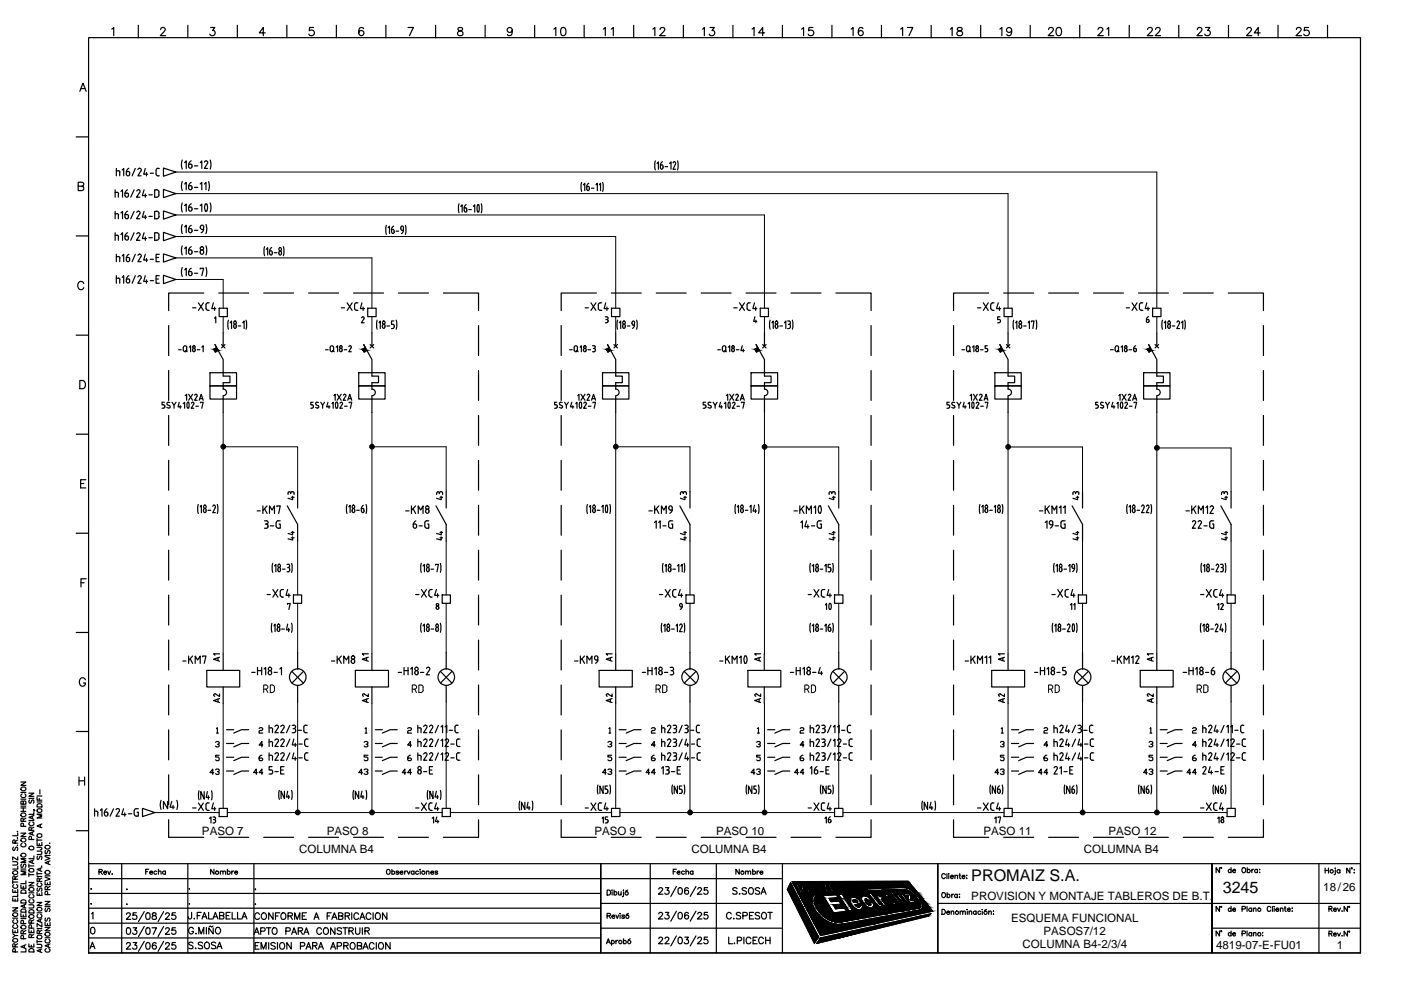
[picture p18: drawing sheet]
<svg xmlns="http://www.w3.org/2000/svg" width="297mm" height="210mm" viewBox="0 0 297 210" stroke-linecap="round" stroke-linejoin="round" font-family="sans-serif">
<defs><g id="words">
<g font-size="3.4">
<text x="205.9" y="186.8">PROMAIZ S.A.</text>
<text x="259.2" y="189.4">3245</text>
</g>
<g font-size="2.4">
<text x="42.8" y="177">PASO 7</text>
<text x="69.3" y="177">PASO 8</text>
<text x="126" y="177">PASO 9</text>
<text x="151.8" y="177">PASO 10</text>
<text x="208.5" y="177">PASO 11</text>
<text x="235" y="177">PASO 12</text>
<text x="63.4" y="180.8">COLUMNA B4</text>
<text x="146.6" y="180.8">COLUMNA B4</text>
<text x="229.8" y="180.8">COLUMNA B4</text>
<text x="205.9" y="190.7">PROVISION Y MONTAJE TABLEROS DE B.T.</text>
<text x="280.6" y="189">18/26</text>
<text x="214.4" y="195.5">ESQUEMA FUNCIONAL</text>
<text x="216.8" y="201.1">COLUMNA B4-2/3/4</text>
<text x="221.3" y="198.3">PASOS7/12</text>
<text x="257.8" y="201.2">4819-07-E-FU01</text>
<text x="283.4" y="201.2">1</text>
</g>
</g></defs>
<g fill="none" stroke="#000" stroke-width=".25">
<path d="M16.9 19.4l.7-1.8 .7 1.8M17.2 18.8h.8M18.8 8h269.6v194h-269.6h269.6v-18.9h-269.6v18.9zM23.7 6.2l.4-.4v1.8M29.3 5.4v2.6M34.1 6.3l.3-.5h.3l.3 .4-.2 .5-.8 .9h1.1M39.8 5.4v2.6M44.6 5.8h.9l-.4 .7a.58 .58 0 0 1 .4 .9 .58 .58 0 0 1-1-.2M50.3 5.4v2.6M56.2 7h-1.2l.8-1.2v1.8M60.8 5.4v2.6M66.5 5.8h-.9v.7a.63 .63 0 0 1 .9 0 .63 .63 0 0 1-.1 1 .63 .63 0 0 1-.9-.3"/>
<path d="M71.3 5.4v2.6M77.1 6.1a.52 .52 0 0 0-.8-.2 .99 .99 0 0 0 .4 1.7 .55 .55 0 0 0 .5-.6 .55 .55 0 0 0-.6-.5 .55 .55 0 0 0-.5 .5M81.8 5.4v2.6M86.5 5.8h1.2l-.9 1.8M92.4 5.4v2.6M97.2 5.9v.5l.4 .1a.53 .53 0 0 1 .6 .7 .53 .53 0 0 1-.8 .4 .51 .51 0 0 1-.4-.6 .51 .51 0 0 1 .5-.5l.5-.1 .1-.3a.63 .63 0 0 0-.9-.2zM102.9 5.4v2.6M108.6 6.4a.55 .55 0 0 1-.7 .5 .55 .55 0 0 1-.3-.9 .55 .55 0 0 1 .9 .1 .92 .92 0 0 1-.6 1.5l-.3-.3M113.4 5.4v2.6M117.4 6.2l.4-.4v1.8M119.1 5.9a.58 .58 0 0 1 .8 .3 .82 .82 0 0 1 .1 .9 .82 .82 0 0 1-.9 .4l-.2-.7zM123.9 5.4v2.6"/>
<path d="M127.9 6.2l.4-.4v1.8M129.6 6.2l.4-.4v1.8M134.4 5.4v2.6M138.4 6.2l.4-.4v1.8M139.9 6.3l.4-.5h.3l.4 .4-.3 .5-.8 .9h1.1M144.9 5.4v2.6M149 6.2l.3-.4v1.8M150.5 5.8h1l-.6 .7a.59 .59 0 0 1 .5 .9 .59 .59 0 0 1-1-.2M155.4 5.4v2.6M159.5 6.2l.4-.4v1.8M162.1 7h-1.2l.8-1.2v1.8M165.9 5.4v2.6"/>
<path d="M170 6.2l.4-.4v1.8M172.4 5.8h-.9l-.1 .7a.63 .63 0 0 1 1 0 .63 .63 0 0 1-.1 1 .63 .63 0 0 1-.9-.3M176.4 5.4v2.6M180.5 6.2l.4-.4v1.8M183 6.1a.49 .49 0 0 0-.8-.2 1.01 1.01 0 0 0 .3 1.7 .54 .54 0 0 0 .5-.6 .54 .54 0 0 0-.5-.5 .54 .54 0 0 0-.5 .5M186.9 5.4v2.6M191 6.2l.4-.4v1.8M192.4 5.8h1.1l-.8 1.8M197.4 5.4v2.6M201.5 6.2l.4-.4v1.8M203.1 5.9l-.1 .4 .2 .2a.64 .64 0 0 1 .7 .2 .64 .64 0 0 1 0 .8l-.6 .1a.51 .51 0 0 1-.4-.6 .51 .51 0 0 1 .5-.5l.5-.1 .1-.3a.67 .67 0 0 0-.9-.2zM207.9 5.4v2.6"/>
<path d="M212 6.2l.4-.4v1.8M214.5 6.4a.55 .55 0 0 1-.7 .5 .55 .55 0 0 1-.3-.9 .55 .55 0 0 1 .9 .1 .92 .92 0 0 1-.6 1.5l-.3-.3M218.4 5.4v2.6M222.3 6.3l.4-.5h.3l.3 .4-.2 .5-.9 .9h1.2M224.1 5.9a.58 .58 0 0 1 .9 .3 .82 .82 0 0 1 .1 .9 .82 .82 0 0 1-1 .4 1.32 1.32 0 0 1 0-1.6zM228.9 5.4v2.6M232.8 6.3l.4-.5h.3l.3 .4-.2 .5-.9 .9h1.2M234.7 6.2l.4-.4v1.8M239.4 5.4v2.6M243.3 6.3l.4-.5h.3l.3 .4-.2 .5-.9 .9h1.2M245 6.3l.3-.5h.4l.3 .4-.2 .5-.9 .9h1.2M249.9 5.4v2.6"/>
<path d="M253.9 6.3l.3-.5h.3l.3 .4-.2 .5-.8 .9h1.1M255.6 5.8h.9l-.5 .7a.59 .59 0 0 1 .5 .9 .59 .59 0 0 1-1.1-.2M260.5 5.4v2.6M264.4 6.3l.3-.5h.3l.3 .4-.2 .5-.8 .9h1.1M267.2 7h-1.3l.9-1.2v1.8M271 5.4v2.6M274.9 6.3l.3-.5h.3l.4 .4-.3 .5-.8 .9h1.2M277.4 5.8h-.8l-.1 .7a.63 .63 0 0 1 1 0 .63 .63 0 0 1-.2 1 .63 .63 0 0 1-.9-.3M281.5 5.4v2.6M16.2 29h2.6M16.6 39.5l1-.1 .2-.3-.1-.3-.4-.2h-.7v1.8h.7a.47 .47 0 0 0 .5-.5 .47 .47 0 0 0-.5-.4M24.7 35.7v1.6"/>
<path d="M24.7 36.2h.4M25.1 36.2l.3 .3M25.4 36.5v.8M25.9 36.1l.3-.4v1.6M27.1 36.4h-.3v.5a.36 .36 0 0 0 .3 .4 .36 .36 0 0 0 .4-.4M27.1 36.4h.3l.1 .3M27.3 35.7l-.4 .4-.1 .3M27.5 36.7v.2M28.7 35.7l-.7 1.6M29.3 35.9l.1-.2a.36 .36 0 0 1 .5 .1 .36 .36 0 0 1 0 .4l-.7 1.1h.7M30.8 35.7l-.3 1.2h.8M31.1 36.6v.7"/>
<path d="M31.9 36.7h.6M33.5 37.3h.3M33.5 35.7h.3M33.5 35.7l-.4 .2v1l.4 .4M34.7 35.6l2.6 .9-2.6 .9zM38.6 33.9l-.1 .8 .1 1.1M38.6 38.5l-.1 .8 .1 1.1M39.1 34.5l.4-.4v1.6M39.1 39l.4-.3v1.5M40 35.3a.36 .36 0 0 0 .4 .4 .36 .36 0 0 0 .3-.4M40 39.9a.36 .36 0 0 0 .4 .3 .36 .36 0 0 0 .3-.3M40.3 34.8h-.3v.5"/>
<path d="M40.4 34.8l.2 .1 .1 .4M40.6 34.1l-.5 .4-.1 .3M40.6 38.7l-.5 .4-.1 .3M40.7 39.7l-.2-.3h-.5v.5M40.7 39.7v.2M41.2 35.2h.7M41.2 39.7h.7M42.4 34.5l.4-.4v1.6M42.4 39l.4-.3v1.5M43.3 39l.4-.3v1.5M43.3 34.4l.2-.3a.36 .36 0 0 1 .5 .1 .36 .36 0 0 1 0 .5l-.7 1h.7M44.2 38.5l.2 .8-.2 1.1"/>
<path d="M44.6 33.9l.1 .8-.1 1.1M123.3 38.7l-.1 .7 .1 1.2M123.7 39.2l.3-.4v1.6M124.4 39.6l.1 .8h.3l.2-.5M124.4 39.6l.4-.1 .2 .4M124.8 38.9l-.4 .6M125.4 39.9h.5M126.4 39.2l.2-.4v1.6M127.1 39.2l.2-.4v1.6M127.8 38.7l.1 .7-.1 1.2M138.9 34.1l-.1 .8 .1 1.1M139.3 34.7l.3-.4v1.6"/>
<path d="M140 35.5l.3 .4 .3-.4M140 35v.5M140 35h.3M140.3 35l.3 .3M140.5 34.3l-.5 .7M140.6 35.3v.2M141 35.3h.5M142 34.7l.3-.4v1.6M142.7 34.5l.3-.2 .2 .3-.5 1.3h.5M143.7 34.1l.1 .8-.1 1.1M16.2 50h2.6M24.4 49.9h.6l.1 .3"/>
<path d="M24.4 40.2v1.6M24.4 44.8v1.6M24.4 49.3v1.7M24.4 40.8h.4M24.4 45.3h.4M24.7 53.9v1.6M24.7 58.4v1.7M24.7 59h.4M24.7 54.4h.4M24.8 40.8l.3 .3M24.8 45.3l.3 .3M25.1 41.1v.7"/>
<path d="M25.1 45.6v.8M25.1 50.2v.8M25.1 59l.3 .3M25.1 54.4l.3 .3M25.4 54.7v.8M25.4 59.3v.8M25.6 40.6l.4-.4v1.6M25.6 45.2l.4-.4v1.6M25.6 49.7l.4-.4v1.7M25.9 58.8l.3-.4v1.7M25.9 54.3l.3-.4v1.6M26.5 46a.36 .36 0 0 0 .4 .4 .36 .36 0 0 0 .3-.4"/>
<path d="M26.8 59.7a.36 .36 0 0 0 .3 .3 .36 .36 0 0 0 .4-.3M26.9 41h-.4v.5a.36 .36 0 0 0 .4 .3 .36 .36 0 0 0 .3-.3M26.9 50.1h-.4v.5a.36 .36 0 0 0 .4 .3 .36 .36 0 0 0 .3-.3M26.9 40.9l.3 .1v.3M26.9 50l.3 .1v.3M27 40.2l-.4 .4-.1 .3M27 44.8l-.4 .4-.1 .3M27 49.4l-.4 .3-.1 .3M27.2 41.3v.2M27.2 45.9v.1M27.2 50.4v.2M27.2 45.9l-.2-.4h-.5v.5"/>
<path d="M27.3 58.5l-.4 .3-.1 .3M27.3 53.9l-.4 .4-.1 .3M27.5 55v.1M27.5 59.5v.2M27.5 59.5l-.2-.4-.5 .1v.5M27.5 55l-.2-.4h-.5v.5a.36 .36 0 0 0 .3 .4 .36 .36 0 0 0 .4-.4M28.4 40.2l-.7 1.6M28.4 44.8l-.7 1.6M28.4 49.3l-.7 1.7M28.7 58.4l-.7 1.7M28.7 53.9l-.7 1.6M29 45l.2-.2a.36 .36 0 0 1 .4 .1 .36 .36 0 0 1 0 .4l-.7 1.1h.8"/>
<path d="M29 49.6l.2-.2a.36 .36 0 0 1 .4 .1 .36 .36 0 0 1 0 .4l-.7 1.1h.8M29.3 58.7l.1-.2a.36 .36 0 0 1 .5 .1 .36 .36 0 0 1 0 .4l-.7 1.1h.7M29.3 54.1l.1-.2a.36 .36 0 0 1 .5 .1 .36 .36 0 0 1 0 .4l-.7 1.1h.7M29.3 40.2a.36 .36 0 0 1 .3 .6M29.3 40.2l-.3 .3M29.6 40.8l-.7 1h.8M30.6 40.2l-.4 1.3h.9M30.6 44.8l-.4 1.2h.9M30.6 49.3l-.4 1.3h.9M30.8 58.4l-.3 1.3h.8M30.8 53.9l-.3 1.2h.8M30.8 41.1v.7"/>
<path d="M30.8 45.7v.7M30.8 50.2v.8M31.1 54.8v.7M31.1 59.3v.8M31.6 41.3h.7M31.6 45.9h.7M31.6 50.4h.7M31.9 59.5h.6M31.9 55h.6M33.1 59.2h.5M33.1 54.6h.5M33.2 44.8h-.4v1.6l.7-.1 .2-.4"/>
<path d="M33.2 44.8l.5 .2v.3M33.7 40.8v.5M33.7 45.3v.6M33.7 49.9v.5M33.7 40.7l-.2-.4-.7-.1v1.6l.7-.1 .2-.4M33.7 49.8l-.2-.4-.7-.1v1.7l.7-.2 .2-.4M33.8 58.4h-.7v1.7h.7M33.8 53.9h-.7v1.6h.7M34.7 58.4l2.6 .9-2.6 .8zM34.7 53.8l2.6 .9-2.6 .9zM34.7 40.2l2.6 .8-2.6 .9zM34.7 44.7l2.6 .9-2.6 .9z"/>
<path d="M34.7 49.3l2.6 .9-2.6 .8zM38.6 56.7l-.1 .8 .1 1.1M38.6 52.1l-.1 .8 .1 1.2M38.6 43l-.1 .8 .1 1.1M38.6 47.6l-.1 .8 .1 1.1M39.1 57.2l.4-.3v1.5M39.1 52.7l.4-.3v1.5M39.1 43.6l.4-.3v1.5M39.1 48.1l.4-.3v1.5M40 53.6a.36 .36 0 0 0 .4 .3 .36 .36 0 0 0 .3-.3M40 49a.36 .36 0 0 0 .4 .3 .36 .36 0 0 0 .3-.3M40.3 48.5h-.3v.5"/>
<path d="M40.4 57.6a.41 .41 0 0 1 .3 .5 .41 .41 0 0 1-.7 .2v-.7h.3M40.4 43.9a.41 .41 0 0 1 .3 .6 .41 .41 0 0 1-.7 .1v-.7h.3M40.4 48.5l.2 .1 .1 .4M40.6 56.9l-.5 .4-.1 .3M40.6 52.3l-.5 .4-.1 .3M40.6 43.2l-.5 .4-.1 .3M40.6 47.8l-.5 .4-.1 .3M40.7 53.3l-.2-.3h-.5v.6M40.7 53.4v.2M41.2 57.9h.7M41.2 53.4h.7M41.2 44.3h.7"/>
<path d="M41.2 48.8h.7M42.4 53.6a.36 .36 0 0 0 .4 .3 .36 .36 0 0 0 .4-.3M42.4 57.1v-.2h.8l-.4 1.5M42.4 43.6l.4-.3v1.5M42.4 48.1v.2M42.4 53.4v.2M42.5 48.3l.3 .3M42.8 48.7h.4M43.2 53.3a.36 .36 0 0 0-.4-.3 .36 .36 0 0 0-.4 .3M43.2 48.1a1.01 1.01 0 0 1-.6 1.2M43.2 53.4v.2M43.2 48.1a.36 .36 0 0 0-.4-.4 .36 .36 0 0 0-.3 .4"/>
<path d="M43.5 44.7h.4M43.6 43.3a1.46 1.46 0 0 0 0 1.4M43.7 56.7l.1 .8-.1 1.1M43.7 52.1l.1 .8-.1 1.2M43.7 47.6l.1 .8-.1 1.1M43.8 43.3a1.46 1.46 0 0 1 0 1.4M43.9 43.3h-.4M44.6 43l.1 .8-.1 1.1M56.1 52.3l-.1 .8 .1 1.1M56.5 52.9l.3-.4v1.6M57.6 52.5l-.4 .7M57.7 53.6l-.1-.4h-.5v.5"/>
<path d="M57.7 53.6v.3l-.2 .2-.3-.4M58.2 53.6h.5M59.1 53.6l.1 .3 .2 .2 .2-.2 .1-.3M59.7 53.6l-.3-.4-.3 .4M60.1 52.3l.1 .8-.1 1.1M81.9 47.8l-.1 .7 .1 1.2M82.3 48.3l.3-.4v1.6M83 48.7h.3M83 48.7v.5M83 49.2l.3 .3 .3-.3M83.3 48.6l.2 .4M83.4 48l-.4 .6"/>
<path d="M83.6 49v.2M84 49h.5M85.2 48.8h.3l-.1-.8a.46 .46 0 0 0-.4 .3 .46 .46 0 0 0 .3 .5M85.5 48.8v.3l-.4 .4M86 47.8l.1 .7-.1 1.2M97.3 43.2l-.1 .8 .1 1.1M97.7 43.8l.3-.4v1.6M98.7 44.1l.2 .2 .1 .3M98.7 44.1h-.3l.1 .7 .4 .1 .1-.3M98.8 43.4l-.4 .7M99.4 44.4h.5M100.4 43.8l.3-.4v1.6"/>
<path d="M101.2 44.9h.3M101.5 43.5l.1 .7-.1 .7M101.5 43.5l-.2-.1-.1 .4 .1 1.1M102 43.2l.2 .8-.2 1.1M16.2 71.1h2.6M17.8 60.1a.65 .65 0 0 0-.8-.4 .65 .65 0 0 0-.5 .6v.4a.65 .65 0 0 0 .5 .7 .65 .65 0 0 0 .8-.4M35.8 69v6.4M35.8 78.6v6.3M37.9 74.2h.5M38.8 73.7v.5M38.9 74.2a.36 .36 0 0 0 .4 .4 .36 .36 0 0 0 .3-.4M39.4 74.3l.3 .3"/>
<path d="M39.6 73.7v.5M39.6 73.7a.36 .36 0 0 0-.3-.4 .36 .36 0 0 0-.4 .4M40.1 73.6l.3-.3v1.3M40.8 65.3h.8M41.8 74.2h.6M42.1 64.2l1 1.6M42.8 73.6l.3-.3v1.3M43.1 64.2l-1 1.6M43.2 62.1h-7.4v3.8M43.7 65.4l.4 .4M44.1 65.8h.3M44.1 64.2h.3"/>
<path d="M44.1 64.2l-.4 .2v1M44.5 79h5.7v2.8h-5.7zM45.2 64.2l-.3 1.2h.8M45.5 67.5l.2-.3v1.2M45.5 65.1v.7M46.3 74.3l-.6 .4-.4-.6 .6-.4-.3-.6 1.7 3.1v3.5h1.5v1.4h-1.5v1.4M46.4 62.1h6.3M46.5 65.3h1.7v1.8h-1.7zM47 73.1l.7 .7M47.3 70.6v2.8M47.7 73.1l-.7 .7M48.4 67.9l-.1 .7 .1 1.2"/>
<path d="M48.8 68.4l.3-.3v1.6M49.5 69.1v.2M49.6 69.1l.1-.3a.4 .4 0 0 1 .4 .4 .4 .4 0 0 1-.4 .4l-.1-.3M50.5 69.1h.5M51.5 68.4l.3-.3v1.6M52.2 67.9l.1 .7-.1 1.2M55.9 62.1h6.4M65.4 62.1h6.4M69 74.2h.6M70 74.2a.36 .36 0 0 0 .4 .4 .36 .36 0 0 0 .3-.4M70 74.2v-.5a.36 .36 0 0 1 .4-.4 .36 .36 0 0 1 .3 .4v.5M70.5 74.3l.4 .3"/>
<path d="M71.3 73.6l.3-.3v1.3M72 74.2v.1M72 74.1l.1-.2a.33 .33 0 0 1 .5 .3 .33 .33 0 0 1-.5 .3l-.1-.2M72.4 65.3h.7M73 74.2h.5M73.6 64.2l1.1 1.6M74 73.5l.2-.2 .3 .3-.6 1h.6M74.7 64.2l-1.1 1.6M75 62.1h6.3M75.2 65.4l.4 .4M75.6 65.8h.3M75.6 64.2h.3"/>
<path d="M75.6 64.2l-.4 .2v1M76.1 79h5.5v2.8h-5.5zM76.7 67.4l.2-.2 .3 .3-.6 .9h.6M76.7 64.2l-.3 1.2h.9M77 65.1v.7M77.8 74.3l-.6 .4-.4-.6 .7-.4-.4-.6 1.8 3.1v3.5h1.3v1.4h-1.3v1.4M78 65.3h1.7v1.8h-1.7zM78.5 73.1l.7 .7M78.9 70.6v2.8M79.2 73.1l-.7 .7M80 67.9l-.2 .7 .2 1.2M80.4 68.4l.2-.3v1.6"/>
<path d="M81.1 69.1v.2M81.1 69.1l.1-.3a.4 .4 0 0 1 .5 .4 .4 .4 0 0 1-.5 .4l-.1-.3M82 69.1h.6M83.3 68.7l.3 .2v.5l-.6 .3M83.5 68.1h-.5v.7h.3M84 67.9l.1 .7-.1 1.2M84.5 62.1h6.3M94 62.1h7.5v3.8M101.5 69v6.4M101.5 78.6v6.3M119 69v6.4M119 78.6v6.3"/>
<path d="M120.8 74.2h.5M121.7 74.2a.36 .36 0 0 0 .4 .4 .36 .36 0 0 0 .4-.4M122.2 74.3l.4 .3M122.4 73.7v.5M122.5 73.7a.36 .36 0 0 0-.4-.4 .36 .36 0 0 0-.4 .4v.5M123 73.6l.3-.3v1.3M123.7 74.2v.1M123.7 74.3l.3 .3 .3-.3M124.1 65.3h.6M124.2 74.2v.1M124.3 74.1l-.3-.2-.3 .2M124.7 74.2h.5"/>
<path d="M125.3 64.2l1.1 1.6M125.6 73.3l.6 .1v.3l-.3 .2 .3 .1v.3l-.1 .2-.5 .1M125.8 73.9h.1M126.4 64.2l-1.1 1.6M126.4 62.1h-7.4v3.8M126.9 65.4l.4 .4M127.2 65.8h.4M127.6 64.2l-.7 .2v1M127.7 79h5.6v2.8h-5.6zM128.3 67.2l.6 .1v.3l-.2 .1M128.3 68.4h.3M128.4 64.2l-.3 1.2h.9"/>
<path d="M128.5 67.8h.1M128.7 67.7l.2 .2v.2M128.7 65.1v.7M128.9 68.1l-.2 .3M129.5 74.3l-.6 .4-.3-.6 .5-.4-.3-.6 1.7 3.1v3.5h1.4v1.4h-1.4v1.4M129.6 62.1h6.4M129.7 65.3h1.7v1.8h-1.7zM130.2 73.1l.7 .7M130.5 70.6v2.8M130.9 73.1l-.7 .7M130.9 67.9l-.1 .7 .1 1.2M131.3 68.4l.3-.3v1.6"/>
<path d="M132.2 68.8a.4 .4 0 0 1 .4 .4 .4 .4 0 0 1-.4 .4l-.2-.3zM133 69.1h.5M134.3 68.9h.2M134.5 68.4a1.05 1.05 0 0 1-.4 1.2M134.6 68.4l-.2-.3a.43 .43 0 0 0-.4 .4 .43 .43 0 0 0 .3 .4M135 67.9l.1 .7-.1 1.2M139.1 62.1h6.4M148.7 62.1h6.3M152.2 74.2h.5M153.1 73.7v.5M153.2 74.2a.36 .36 0 0 0 .4 .4 .36 .36 0 0 0 .3-.4M153.7 74.3l.3 .3"/>
<path d="M153.9 73.7v.5M153.9 73.7a.36 .36 0 0 0-.3-.4 .36 .36 0 0 0-.4 .4M154.4 73.6l.3-.3v1.3M155.6 65.3h.7M156.1 74.2h.6M156.8 64.2l1 1.6M157.4 73.3l-.3 1h.7M157.6 74v.6M157.8 64.2l-1 1.6M158.2 62.1h6.3M158.4 65.4l.4 .4M158.8 65.8h.3"/>
<path d="M159.1 64.2a.49 .49 0 0 0-.7 .4v.8M159.2 79h5.7v2.8h-5.7zM160 64.2l-.4 1.2h.9M160 67.2l-.2 .9h.7M160.2 65.1v.7M160.3 67.9v.5M161 74.3l-.6 .4-.4-.6 .6-.4-.3-.6 1.8 3.1v3.5h1.4v1.4h-1.4v1.4M161.2 65.3h1.7v1.8h-1.7zM161.7 73.1l.7 .7M162.1 70.6v2.8M162.4 73.1l-.7 .7M163.3 67.9l-.2 .7 .2 1.2"/>
<path d="M163.6 68.4l.3-.3v1.6M164.5 68.8a.4 .4 0 0 1 .4 .4 .4 .4 0 0 1-.4 .4l-.1-.5zM165.3 69.1h.6M166.3 68.4l.3-.3v1.6M167 68.1l.5 .1v.4l-.3 .2M167.3 68.7l.2 .2v.5l-.5 .3M167.7 62.1h6.4M168 67.9l.1 .7-.1 1.2M177.2 62.1h7.5v3.8M184.7 69v6.4M184.7 78.6v6.3M202.2 69v6.4"/>
<path d="M202.2 78.6v6.3M203.9 74.2h.6M204.9 74.2a.36 .36 0 0 0 .4 .4 .36 .36 0 0 0 .3-.4M204.9 74.2v-.5a.36 .36 0 0 1 .4-.4 .36 .36 0 0 1 .3 .4v.5M205.4 74.3l.4 .3M206.2 73.6l.3-.3v1.3M206.9 74.2v.1M206.9 74.1l.1-.2a.33 .33 0 0 1 .5 .3 .33 .33 0 0 1-.5 .3l-.1-.2M207.2 65.3h.8M207.9 74.2h.5M208.5 64.2l1 1.6M208.9 74.6h.2"/>
<path d="M209.1 73.9l.3 .1v.3l-.3 .3M209.3 73.3h-.4v.6h.2M209.5 64.2l-1 1.6M209.6 62.1h-7.4v3.8M210 64.6v.8M210.1 65.4l.4 .4M210.5 65.8h.3M210.8 64.2a.49 .49 0 0 0-.7 .4M210.9 79h5.6v2.8h-5.6zM211.5 68.4h.3M211.7 64.2l-.4 1.2h.9M211.8 67.7l.3 .2v.2"/>
<path d="M211.9 65.1v.7M212 67.2h-.5v.6h.3M212.1 68.1l-.3 .3M212.7 74.3l-.6 .4-.4-.6 .6-.4-.3-.6 1.7 3.1v3.5h1.4v1.4h-1.4v1.4M212.8 62.1h6.3M212.9 65.3h1.7v1.8h-1.7zM213.4 73.1l.7 .7M213.7 70.6v2.8M214.1 73.1l-.7 .7M214.9 67.9l-.1 .7 .1 1.2M215.3 68.4l.3-.3v1.6M216 69.1v.2"/>
<path d="M216.1 69.1l.1-.3a.4 .4 0 0 1 .4 .4 .4 .4 0 0 1-.4 .4l-.1-.3M217 69.1h.6M218 68.4l.3-.3v1.6M218.7 68.3v-.2h.5l-.2 1.6M219.7 67.9l.1 .7-.1 1.2M222.3 62.1h6.4M231.8 62.1h6.4M235.4 74.2h.6M236.4 73.7v.5M236.5 74.2a.36 .36 0 0 0 .3 .4 .36 .36 0 0 0 .4-.4M236.9 74.3l.4 .3M237.1 73.7v.5"/>
<path d="M237.2 73.7a.36 .36 0 0 0-.4-.4 .36 .36 0 0 0-.3 .4M237.7 73.6l.3-.3v1.3M238.8 65.3h.7M239.4 74.2h.5M240 64.2l1.1 1.6M240.4 73.9l.1 .6h.3l.1-.2M240.4 73.9h.3M240.7 73.9l.2 .2M240.8 73.3l-.4 .6M240.9 74.2v.1M241.1 64.2l-1.1 1.6M241.4 62.1h6.3"/>
<path d="M241.6 65.4l.4 .4M242 65.8h.3M242.3 64.2l-.7 .2v1M242.5 79h5.6v2.8h-5.6zM243.1 68.1l.2 .3 .3-.3M243.1 64.2l-.3 1.2h.9M243.3 67.8h-.2v.3M243.3 67.7l.2 .1 .1 .3M243.4 65.1v.7M243.5 67.1l-.4 .6M244.2 74.3l-.6 .4-.4-.6 .7-.4-.4-.6 1.8 3.1v3.5h1.4v1.4h-1.4v1.4M244.4 65.3h1.8v1.8h-1.8z"/>
<path d="M244.9 73.1l.7 .7M245.3 70.6v2.8M245.6 73.1l-.7 .7M246.5 67.9l-.2 .7 .2 1.2M246.8 68.4l.3-.3v1.6M247.6 69.1v.2M247.6 69.3l.3 .3 .2-.3M248.1 69.1v.2M248.1 69.1l-.2-.4-.3 .4M248.5 69.1h.6M249.6 68.3l.2-.2 .3 .3-.6 1.3h.6M250.5 68.4l.3-.3v1.6"/>
<path d="M250.9 62.1h6.3M251.2 67.9l.1 .7-.1 1.2M260.4 62.1h7.5v3.8M267.9 69v6.4M267.9 78.6v6.3M16.2 92.1h2.6M16.9 80.7h.6a.92 .92 0 0 1 .6 .8 .92 .92 0 0 1-.6 .9h-.6zM34.4 86.6h.3M34.9 85.3h-.5v.5l.5 .2v.4l-.2 .1M35.4 86.4l.4 .1M35.8 88.1v6.3M35.8 97.6v6.4"/>
<path d="M35.9 86l.2 .3-.3 .2M36 85.4l-.3-.1-.3 .2 .1 .3 .4 .2M36.5 85.3l.4 .6 .4-.6M36.9 85.9v.7M38 85.3l-.3 1h.7M38.2 86v.6M38.8 85.6l.3-.3v1.3M39.3 83.9l.3-.3v1.3M39.7 86.5h.3M40 85.3l.1 .6-.1 .6M40 83.6l.8 1.3M40 85.3h-.2l-.2 .3 .1 .9"/>
<path d="M40.6 85.5l.4-.2 .1 .4M40.8 83.6l-.8 1.3M41 85.7l-.5 .9h.6M41.3 83.8l.2-.2 .3 .3-.5 1h.5M41.5 86.1h.6M42.2 84.9l.5-1.3 .4 1.3M42.4 84.5h.6M42.5 85.4v-.1h.6l-.3 1.3M44.5 81.8h5.7v2.8h-5.7zM47.3 82.5a.7 .7 0 0 1 .7 .7 .7 .7 0 0 1-.7 .7v3.5M65.9 86.6h.3M66.4 85.3h-.5v.5l.4 .1 .1 .2v.3l-.2 .1"/>
<path d="M67.2 85.3l.3 .1M67.2 85.3h-.2l-.1 .4 .5 .3M67.4 86l.2 .1-.1 .4-.6-.1M68 85.3l.4 .6 .4-.6M68.4 85.9v.7M69.5 85.3l-.3 1h.8M69.8 86v.6M70.4 85.6l.2-.3v1.3M70.8 83.9l.3-.3v1.3M71.2 86.5h.3M71.5 83.6l.8 1.3M71.5 85.3l.2 .6-.2 .6"/>
<path d="M71.5 85.3h-.2l-.2 .3 .1 .9M72.1 85.5l.3-.2 .2 .3-.6 1h.6M72.3 83.6l-.8 1.3M72.8 83.8l.4-.2 .1 .4M73.1 86.1h.5M73.3 84l-.5 .9h.5M73.7 84.9l.5-1.3 .4 1.3M73.9 84.5h.6M74 85.4v-.1h.6l-.3 1.3M76.1 81.8h5.5v2.8h-5.5zM78.9 82.5a.7 .7 0 0 1 .7 .7 .7 .7 0 0 1-.7 .7v3.5M101.5 88.1v6.3"/>
<path d="M101.5 97.6v6.4M117.6 86.6h.3M118.1 85.3h-.5v.5l.4 .1 .2 .2M118.1 86.1v.2M118.2 86.2l-.3 .3M118.8 85.3l.4 .1M118.9 85.3h-.2l-.1 .4 .5 .3M119 88.1v6.3M119 97.6v6.4M119.1 86l.2 .1-.1 .4-.6-.1M119.7 85.3l.4 .6 .4-.6M120.1 85.9v.7"/>
<path d="M121.2 85.3l-.3 1h.8M121.4 86v.6M122.1 85.6l.2-.3v1.3M122.5 83.9l.3-.3v1.3M122.9 86.5h.3M123.2 83.6l.8 1.3M123.2 85.3l.1 .6-.1 .6M123.2 85.3h-.2l-.2 .3 .1 .9M123.8 85.5l.2-.2 .3 .3-.6 1h.6M124 83.6l-.8 1.3M124.5 83.8l.4-.2 .1 .4M124.7 86.1h.6"/>
<path d="M125 84l-.6 .9h.6M125.4 84.9l.4-1.3 .5 1.3M125.5 84.5h.6M125.7 85.4v-.1h.6l-.3 1.3M127.7 81.8h5.6v2.8h-5.6zM130.6 82.5a.7 .7 0 0 1 .7 .7 .7 .7 0 0 1-.7 .7l-.1 3.5M149.1 86.6h.3M149.4 85.8l.2 .2 .1 .2-.3 .3M149.6 85.3h-.5v.5h.3M150.2 85.8l.5 .2M150.7 86l.1 .1-.1 .4-.6-.1M150.7 85.4l-.5-.1-.1 .4 .2 .1"/>
<path d="M151.2 85.3l.4 .6 .4-.6M151.6 85.9v.7M152.8 85.3l-.3 1h.6M152.9 86v.6M153.6 85.6l.3-.3v1.3M154 83.9l.3-.3v1.3M154.5 86.5h.3M154.7 85.3l.1 .6-.1 .6M154.7 83.6l.9 1.3M154.8 85.3h-.3l-.1 .3 .1 .9M155.3 85.5l.4-.2 .1 .4M155.6 83.6l-.9 1.3"/>
<path d="M155.8 85.7l-.5 .9h.5M156 83.8l.3-.2 .2 .3-.5 1h.5M156.2 86.1h.6M157 84.9l.4-1.3 .4 1.3M157.1 84.5h.6M157.2 85.4v-.1h.6l-.3 1.3M159.2 81.8h5.7v2.8h-5.7zM162.1 82.5a.7 .7 0 0 1 .7 .7 .7 .7 0 0 1-.7 .7v3.5M184.7 88.1v6.3M184.7 97.6v6.4M200.8 86.6h.3M201.1 85.8l.3 .3"/>
<path d="M201.3 85.3h-.5v.5h.3M201.3 86.1v.2M201.4 86.2l-.3 .3M201.9 85.8l.4 .2M202.2 88.1v6.3M202.2 97.6v6.4M202.3 86l.1 .1v.4l-.6-.1M202.4 85.4l-.5-.1-.1 .4 .1 .1M202.9 85.3l.4 .6 .4-.6M203.3 85.9v.7M204.4 85.3l-.2 1h.6M204.6 86v.6"/>
<path d="M205.3 85.6l.3-.3v1.3M205.7 83.9l.3-.3v1.3M206.1 85.3h.2l.2 .3-.1 .9M206.1 86.5h.3M206.2 85.3l-.2 .6 .2 .6M206.4 83.6l.8 1.3M207 85.5a.31 .31 0 0 1 .2-.2 .31 .31 0 0 1 .3 .1v.3M207.2 83.6l-.8 1.3M207.5 85.7l-.5 .9h.5M207.7 83.8l.3-.2 .2 .3-.6 1h.6M207.9 86.1h.6M208.6 84.9l.5-1.3 .4 1.3"/>
<path d="M208.7 84.5h.7M208.9 85.4v-.1h.6l-.3 1.3M210.9 81.8h5.6v2.8h-5.6zM213.7 83.9v3.5M213.7 82.5a.7 .7 0 0 1 .7 .7 .7 .7 0 0 1-.7 .7M232.3 86.6h.3M232.8 85.3h-.5v.5l.4 .1 .2 .2-.1 .3-.2 .1M233.5 85.8l.3 .2M233.9 86l.1 .1-.1 .4-.6-.1M233.9 85.4l-.5-.1v.4l.1 .1M234.4 85.3l.4 .6 .4-.6M234.8 85.9v.7"/>
<path d="M236 85.3l-.3 1h.7M236.2 86v.6M236.8 85.6l.3-.3v1.3M237.2 83.9l.3-.3v1.3M237.6 85.3h.3l.1 .3-.1 .9M237.6 86.5h.3M237.7 85.3l-.2 .6 .2 .6M237.9 83.6l.8 1.3M238.5 85.5l.3-.2 .2 .3-.6 1h.6M238.7 83.6l-.8 1.3M239.2 83.8l.4-.2 .1 .4M239.5 86.1h.5"/>
<path d="M239.7 84l-.5 .9h.5M240.1 84.9l.5-1.3 .4 1.3M240.3 84.5h.6M240.4 85.4v-.1h.6l-.3 1.3M242.5 81.8h5.6v2.8h-5.6zM245.3 83.9v3.5M245.3 82.5a.7 .7 0 0 1 .7 .7 .7 .7 0 0 1-.7 .7M267.9 88.1v6.3M267.9 97.6v6.4M16.2 113.1h2.6M17.1 102.5h.7M18.2 101.7h-1.1v1.7h1.1"/>
<path d="M35.8 107.1v6.4M35.8 116.7v6.3M42 107l-.1 .7 .1 1.2M42.4 107.5l.3-.4v1.6M43.7 108.2v.2M43.7 108.2l-.1-.3a.4 .4 0 0 0-.4 .4 .4 .4 0 0 0 .4 .3l.1-.3M44.1 108.2h.6M45.1 107.4l.1-.2 .3-.1 .1 .5M45.6 107.7l-.5 1h.6M46.1 107l.1 .7-.1 1.2M54.5 108.3h.7M55.7 107.3v1.6"/>
<path d="M56.1 110.4h.4M56.1 112h.4M56.1 107.9l.5 1M56.2 111.1h.3M56.5 110.4a.36 .36 0 0 1 .3 .4 .36 .36 0 0 1-.3 .3 .37 .37 0 0 1 .3 .6M56.6 107.3l-.9 .9M56.8 111.6l-.3 .4M57.1 108.9v-1.6l.6 .8 .5-.8v1.6M57.3 111.5h.7M57.8 119.4l-.1 .8 .1 1.2M58.5 110.9v.7M58.7 107.4v-.1h.7l-.3 1.6"/>
<path d="M59.2 111.1h.2v.9l-.6-.1-.2-.3M59.4 110.4l-.6 .1-.2 .3M60.9 119.7h.2M60.9 107.3l2.2 3.9v3.5M61.1 119.6l.3 .4-.3 .3M61.6 104.5l-.1-.2h-.3l-.1 .5M61.6 104.5v.2M61.8 114h.5M61.8 112.9h.5M61.8 105.4h.5M61.8 119.4l.2 .8-.2 1.2M61.9 104.3l.4 .1v.4"/>
<path d="M61.9 104.3l-.2 .2M62 113.8v.7l-.9-.3M62 112.7v.7l-.9-.3M62 105.2v.7l-.9-.3M63.1 104.2v3.5M73.6 107l-.2 .7 .2 1.2M73.9 107.5l.3-.4v1.6M74.8 107.9a.4 .4 0 0 1 .4 .4 .4 .4 0 0 1-.4 .3l-.1-.2zM75.6 108.2h.6M76.6 107.8l.5 .1 .1 .5M76.6 107.8v.6M76.7 108.3l.2 .4 .3-.4"/>
<path d="M77 107.1l-.4 .7M77.6 107l.1 .7-.1 1.2M86 108.3h.7M87.2 107.3v1.6M87.6 107.9l.5 1M87.6 111.6a.36 .36 0 0 0 .4 .4 .36 .36 0 0 0 .3-.4M88 111.1h-.4v.6M88 111.1l.2 .1 .1 .3M88.1 107.3l-.9 .9M88.2 110.4l-.5 .4v.3M88.3 111.5v.2M88.7 108.9v-1.6l.5 .8 .5-.8v1.6"/>
<path d="M88.8 111.5h.7M89.3 119.4l-.1 .8 .1 1.2M90.2 108.3v.2M90.2 108.5a.36 .36 0 0 0 .4 .3 .36 .36 0 0 0 .4-.3M90.5 110.4h.4M90.5 110.4l-.2 .1a1.25 1.25 0 0 0-.2 1.3l.4 .2M90.7 111.1h.2v.9h-.4M90.9 108.3v.2M91 108.3a.36 .36 0 0 0-.4-.4 .36 .36 0 0 0-.4 .4M92.4 119.8v-.1h.5l-.2 1.5M92.4 107.3l2.2 3.9v3.5M92.6 104.5v.3"/>
<path d="M93.1 104.5v.2M93.3 114h.5M93.3 112.9h.5M93.3 105.4h.5M93.4 119.4l.1 .8-.1 1.2M93.4 104.3l.4 .1v.4M93.4 104.3l-.2 .2-.2-.2h-.3l-.1 .2M93.5 113.8v.7l-.9-.3M93.5 112.7v.7l-.9-.3M93.5 105.2v.7l-.9-.3M94.6 104.2v3.5M101.5 107.1v6.4"/>
<path d="M101.5 116.7v6.3M119 107.1v6.4M119 116.7v6.3M124.5 107l-.1 .7 .1 1.2M125 107.5l.2-.4v1.6M125.6 108.2v.2M125.7 108.2l.1-.3a.4 .4 0 0 1 .4 .4 .4 .4 0 0 1-.4 .3l-.1-.3M126.6 108.2h.6M127.6 107.5l.3-.4v1.6M128.5 107.2l-.1 1.1 .1 .4 .3-.1M128.7 107.2l.1 .7-.1 .7M128.8 107.2h-.3"/>
<path d="M129.3 107l.1 .7-.1 1.2M137.6 108.3h.7M138.8 110.8l.3-.4v1.6M138.8 107.3v1.6M139.1 107.9l.6 1M139.6 110.8l.4-.4v1.6M139.7 107.3l-.9 .9M140.2 108.9v-1.6l.5 .8 .6-.8v1.6M140.5 111.5h.7M140.6 119.4l-.1 .8 .1 1.2M141.8 107.6l.1 .4 .3 .1h.3v-.5M142.2 110.4h.4"/>
<path d="M142.2 110.4l-.2 .1a1.25 1.25 0 0 0-.2 1.3l.4 .2M142.4 111.1h.2v.9h-.4M142.5 107.6a.36 .36 0 0 0-.3-.3 .36 .36 0 0 0-.4 .3M142.5 108.1l-.1 .4-.4 .3M144.1 107.3l2.2 3.9v3.5M144.9 104.5l-.2-.2h-.3l-.1 .5M144.9 104.5v.2M144.9 104.5l.1-.2h.4l.1 .5M145 114h.5M145 112.9h.5M145 105.4h.5M145.1 119.4l.1 .8-.1 1.2"/>
<path d="M145.2 113.8v.7l-.9-.3M145.2 112.7v.7l-.9-.3M145.2 105.2v.7l-.9-.3M146.3 104.2v3.5M156 107l-.2 .7 .2 1.2M156.3 107.5l.3-.4v1.6M157 108.2v.2M157 108.2l.2-.3a.4 .4 0 0 1 .4 .4 .4 .4 0 0 1-.4 .3l-.2-.3M158 108.2h.6M159 107.5l.2-.4v1.6M160 107.1l-.3 1.3h.7M160.2 108v.7"/>
<path d="M160.8 107l.1 .7-.1 1.2M168.3 108.3h.8M169.6 107.3v1.6M169.8 110.8l.3-.4v1.6M169.9 107.9l.6 1M170.5 107.3l-.9 .9M171 108.9v-1.6l.5 .8 .5-.8v1.6M171 110.4l-.4 1.3h.9M171.3 111.3v.7M171.8 119.4l-.1 .8 .1 1.2M172 111.5h.7M172.6 107.6l.3-.3v1.6"/>
<path d="M173.7 110.4h.4M173.7 110.4l-.3 .2a1.21 1.21 0 0 0 .1 1.3l.2 .1M173.9 111.1h.2v.9h-.4M174 107.3a1.46 1.46 0 0 1 0 1.4M174 107.3l-.2-.1a1.08 1.08 0 0 0 0 1.6l.2-.1M175.6 107.3l2.2 3.9v3.5M176.1 119.7h-.5v.6h.3M176.3 104.7l-.1-.4h-.3l-.1 .5M176.4 104.5l.1-.2h.4l.2 .5M176.5 114h.6M176.5 112.9h.6M176.5 105.4h.6"/>
<path d="M176.5 119.4l.2 .8-.2 1.2M176.8 113.8v.7l-1-.3M176.8 112.7v.7l-1-.3M176.8 105.2v.7l-1-.3M177.8 104.2v3.5M184.7 107.1v6.4M184.7 116.7v6.3M202.2 107.1v6.4M202.2 116.7v6.3M207.8 107l-.2 .7 .2 1.2M208.1 107.5l.3-.4v1.6M209 107.9a.4 .4 0 0 1 .4 .4 .4 .4 0 0 1-.4 .3l-.2-.2z"/>
<path d="M209.8 108.2h.6M210.8 107.5l.3-.4v1.6M211.5 108.2v.2M211.5 108.2l.2-.3a.4 .4 0 0 1 .4 .4 .4 .4 0 0 1-.4 .3l-.2-.3M212.5 107l.1 .7-.1 1.2M220.4 108.3h.7M221.6 110.8l.4-.4v1.6M221.6 107.3v1.6M221.9 107.9l.6 1M222.5 110.8v.3l.3 .2h.4v-.5M222.5 107.3l-.9 .9M223 108.9v-1.6l.5 .8 .6-.8v1.6"/>
<path d="M223.2 111.2l-.1 .5-.4 .3M223.2 110.8a.36 .36 0 0 0-.4-.4 .36 .36 0 0 0-.3 .4M223.5 119.4l-.1 .8 .1 1.2M223.7 111.5h.7M224.6 107.6l.3-.3v1.6M225.5 107.6l.3-.3v1.6M225.8 110.4l-.6 .1a1.25 1.25 0 0 0-.2 1.3l.4 .2h.4v-.9h-.2M227.3 107.3l2.2 3.9v3.5M228 104.7l-.1-.4h-.3l-.1 .5M228.2 114h.5M228.2 112.9h.5M228.2 105.4h.5"/>
<path d="M228.2 119.4l.2 .8-.2 1.2M228.5 113.8v.7l-1-.3M228.5 112.7v.7l-1-.3M228.5 105.2v.7l-1-.3M228.5 104.3h-.3l-.1 .2M228.5 104.3l.3 .2M228.7 104.5v.3M229.5 104.2v3.5M239 107l-.1 .7 .1 1.2M239.4 107.5l.3-.4v1.6M240.1 108.2v.2M240.1 108.2l.1-.3a.4 .4 0 0 1 .5 .4 .4 .4 0 0 1-.5 .3l-.1-.3"/>
<path d="M241.1 108.2h.5M242.1 107.4l.1-.2 .3-.1 .1 .5M242.6 107.7l-.6 1h.6M243.1 107.4l.1-.2 .3-.1 .1 .5M243.5 107.7l-.5 1h.6M244 107l.2 .7-.2 1.2M251.4 108.3h.8M252.7 107.3v1.6M252.8 110.7l.2-.3a.36 .36 0 0 1 .4 .1 .36 .36 0 0 1 .1 .4M253 107.9l.6 1M253.4 110.9l-.6 1.1h.7M253.6 107.3l-.9 .9"/>
<path d="M254 110.7l.2-.3a.36 .36 0 0 1 .5 .1 .36 .36 0 0 1 0 .4l-.7 1.1h.7M254.1 108.9v-1.6l.5 .8 .5-.8v1.6M254.8 119.4l-.2 .8 .2 1.2M255.3 111.5h.6M255.7 107.6l.3-.3v1.6M256.6 107.5l.2-.2a.36 .36 0 0 1 .4 .1 .36 .36 0 0 1 0 .4M257.2 107.8l-.7 1.1h.7M257.3 110.4l-.6 .1a1.25 1.25 0 0 0-.2 1.3l.4 .2h.4v-.9h-.2M257.8 119.9l.1-.2h.4v.5M258.8 119.7h.3M258.9 107.3l2.1 3.9v3.5M259 104.5v.3"/>
<path d="M259.1 119.6l.3 .4-.3 .3M259.5 104.5v.2M259.7 114h.6M259.7 112.9h.6M259.7 105.4h.6M259.8 119.4l.1 .8-.1 1.2M260 113.8v.7l-1-.3M260 112.7v.7l-1-.3M260 105.2v.7l-1-.3M260 104.3h-.3l-.1 .2-.2-.2h-.2l-.2 .2M260 104.3l.2 .1 .1 .4M261 104.2v3.5"/>
<path d="M267.9 107.1v6.4M267.9 116.7v6.3M16.2 134.1h2.6M17.2 123.6h.7M18.3 122.7h-1.1v1.7M35.8 126.2v6.3M35.8 135.7v6.4M40 139.1v1.6M40.3 139.7l.5 1M40.8 139.1l-.8 .9M43 139.3v-.2h.7l-.4 1.6M46.2 139.5v.6"/>
<path d="M46.6 139.3l-1.3 .5 1.3 .4M46.6 138.6h-1.3l.3 .3M47.3 138.6v3.5M56.6 126.1h.7M57.7 132.1l-.2 .8 .2 1.2M57.9 125l1 1.6M58.1 132.7l.2-.4v1.6M58.2 120l.3-.3v1.5M58.7 133.4v.1M58.8 133.4l.1-.4h.3l.1 .5M58.8 133.5l.3 .4 .2-.4M58.9 125l-1 1.6"/>
<path d="M58.9 120.7v.2M58.9 120.9l.3 .3 .3-.3M59.4 126.2l.4 .4M59.5 120.7v.2M59.5 120.7l-.3-.4-.3 .4M59.7 133.4h.6M59.8 126.6h.3M59.8 125h.3M59.8 125l-.3 .2-.1 1M59.9 120.7h.5M60.9 128.1v-.1h.6l-.3 1.2M61 125l-.4 1.2h.9"/>
<path d="M61 132.3l-.3 1.2h.7M61 120.3h.1M61.1 120.3l.3 .4M61.2 133.2v.7M61.2 125.9v.7M61.4 120.7v.2M61.4 120.9l-.1 .3h-.4M61.8 132.1l.2 .8-.2 1.2M62.2 126.1h1.8v1.8h-1.8zM63.1 138.3v3.5M71.5 139.1v1.6M71.8 139.7l.6 1"/>
<path d="M72.4 139.1l-.9 .9M77.7 139.5v.6M78.1 139.3l-1.3 .5 1.3 .4M78.1 138.6h-1.3l.3 .3M78.9 138.6v3.5M88.1 126.1h.7M89.3 132.1l-.1 .8 .1 1.2M89.4 125l1 1.6M89.7 120l.3-.3v1.5M89.7 132.7l.3-.4v1.6M90.4 120.7v.2M90.4 125l-1 1.6"/>
<path d="M90.5 120.9l.2 .3 .3-.3M90.5 133.5l.2 .4 .3-.4M90.9 125.4v.8M91 126.2l.4 .4M91 120.7v.2M91 133.4v.1M91 120.7l-.3-.4-.2 .4M91 133.4l-.3-.4-.2 .2-.1 .3M91.3 126.6h.3M91.3 125h.3M91.4 125l-.4 .4M91.4 120.7h.5"/>
<path d="M91.4 133.4h.5M92.4 133.4v.1M92.4 133.4l.3-.4 .2 .2v.3M92.4 133.5l.3 .4 .2-.4M92.5 125l-.4 1.2h.9M92.8 125.9v.7M93.4 132.1l.1 .8-.1 1.2M93.8 126.1h1.7v1.8h-1.7zM94.6 138.3v3.5M101.5 126.2v6.3M101.5 135.7v6.4M119 126.2v6.3"/>
<path d="M119 135.7v6.4M123 139.1v1.6M123.4 139.7l.5 1M123.9 139.1l-.9 .9M126.1 139.4v.2M126.1 139.6l.1 .3h.5M126.7 139.4v.5M126.8 139.9l-.2 .4-.4 .3M126.8 139.4a.36 .36 0 0 0-.4-.3 .36 .36 0 0 0-.3 .3M129.4 139.5v.6M129.8 139.3l-1.3 .5 1.3 .4M129.8 138.6h-1.3l.3 .3"/>
<path d="M130.5 138.6v3.5M139.8 126.1h.7M140.3 132.1l-.1 .8 .1 1.2M140.7 132.7l.3-.4v1.6M141 120l.3-.3v1.5M141 125l1.1 1.6M141.4 133.4v.1M141.4 133.4l.3-.4 .2 .2 .1 .3M141.4 133.5l.3 .4 .3-.4M141.7 120.7v.2M141.7 120.9l.3 .3 .3-.3M142.1 125l-1.1 1.6"/>
<path d="M142.2 120.7v.2M142.3 120.7l-.3-.4-.3 .4M142.4 133.4h.5M142.6 125.4v.8M142.6 120.7h.6M142.6 126.2l.5 .4M143 126.6h.3M143 125h.3M143.1 125l-.5 .4M143.4 132.7l.2-.4v1.6M143.6 120l.3-.3v1.5M144.1 128.3v.2l.3 .1"/>
<path d="M144.1 132.6l.3-.3 .2 .4-.6 1.2h.6M144.2 125l-.4 1.2h.9M144.3 120l.3-.3v1.5M144.3 128.7h.3M144.5 125.9v.7M144.6 128.6l-.4 .6M144.6 128.3v.3M144.6 128.2l-.2-.2-.3 .2M145.1 132.1l.1 .8-.1 1.2M145.4 126.1h1.8v1.8h-1.8zM146.3 138.3v3.5M153.8 139.1v1.6"/>
<path d="M154.2 139.7l.5 1M154.7 139.1l-.9 .9M156.8 139.4l.3-.3v1.6M157.9 139.1h.3a1.46 1.46 0 0 1 0 1.4M157.9 139.1a1.46 1.46 0 0 0 0 1.4M160.9 139.5v.6M161.3 139.3l-1.3 .5 1.3 .4M161.3 138.6h-1.3l.3 .3M162 138.6v3.5M171.4 126.1h.6M171.8 132.1l-.1 .8 .1 1.2M172.2 120l.3-.3v1.5"/>
<path d="M172.2 132.7l.3-.4v1.6M172.6 125l1 1.6M172.9 120.7v.2M172.9 133.4v.1M173 120.9l.2 .3 .3-.3M173 133.4l.1-.4h.3l.1 .5M173 133.5l.2 .4 .3-.4M173.5 120.7v.2M173.5 120.7l-.3-.4-.2 .4M173.6 125l-1 1.6M173.9 120.7h.5M173.9 133.4h.5"/>
<path d="M174.1 126.2l.4 .4M174.5 126.6h.4M174.9 125l-.7 .2-.1 1M174.9 120l.3-.3v1.5M174.9 132.7l.3-.4v1.6M175 128.3l.2-.3v1.2M175.6 121.2h.3M175.6 133.5l.3 .4 .3-.4M175.7 125l-.3 1.2h.9M175.8 128l.3-.1 .1 .4-.1 .8M175.8 129.2h.3M175.9 128l-.2 .6 .2 .5"/>
<path d="M175.9 133l.2 .1v.4M175.9 133h-.3v.5M175.9 120.3l.3 .4M176 125.9v.7M176 132.3l-.4 .7M176.1 120.7v.2M176.2 120.9l-.3 .3M176.5 132.1l.2 .8-.2 1.2M176.9 126.1h1.8v1.8h-1.8zM177.8 138.3v3.5M184.7 126.2v6.3M184.7 135.7v6.4"/>
<path d="M202.2 126.2v6.3M202.2 135.7v6.4M205.9 139.1v1.6M206.2 139.7l.5 1M206.7 139.1l-.8 .9M208.8 139.4l.4-.3v1.6M209.7 139.4l.3-.3v1.6M212.6 139.5v.6M213 139.3l-1.3 .5 1.3 .4M213 138.6h-1.3l.3 .3M213.7 138.6v3.5M223 126.1h.7"/>
<path d="M223.2 132.1l-.1 .8 .1 1.2M223.6 132.7l.3-.4v1.6M223.9 120l.3-.3v1.5M224.3 125l1 1.6M224.3 133.4v.1M224.4 133.5l.2 .4 .3-.4M224.6 120.9l.3 .3 .3-.3M224.6 120.7v.2M224.9 133.4v.1M224.9 133.4l-.3-.4-.2 .4M225.2 120.7l-.3-.4-.3 .4M225.2 120.7v.2"/>
<path d="M225.3 125l-1 1.6M225.3 133.4h.6M225.6 120.7h.5M225.8 126.2l.4 .4M226.2 126.6h.3M226.3 132.6l.3-.3 .3 .4-.6 1.2h.6M226.5 125a.49 .49 0 0 0-.7 .4v.8M226.6 120l.3-.3v1.5M226.9 128.3l.3-.3v1.2M227.4 125l-.3 1.2h.8M227.5 132.4l-.2 .7 .2 .7M227.7 128.3l.2-.3v1.2"/>
<path d="M227.7 125.9v.7M227.7 132.4l.1 1.1-.2 .4-.2-.1M227.7 132.4h-.3M227.8 120.5l-.1-.8a.43 .43 0 0 0-.4 .3 .43 .43 0 0 0 .2 .5h.3M227.8 120.4v.4l-.4 .4M228.2 132.1l.2 .8-.2 1.2M228.6 126.1h1.8v1.8h-1.8zM229.5 138.3v3.5M236.9 139.1v1.6M237.3 139.7l.5 1M237.8 139.1l-.9 .9M239.9 139.4l.3-.3v1.6"/>
<path d="M240.8 139.3l.2-.2a.36 .36 0 0 1 .4 .1 .36 .36 0 0 1 0 .4l-.6 1.1h.7M244.1 139.5v.6M244.5 139.3l-1.3 .5 1.3 .4M244.5 138.6h-1.3l.3 .3M245.3 138.6v3.5M254.5 126.1h.8M254.6 132.1l-.1 .8 .1 1.2M255 132.7l.3-.4v1.6M255.1 120l.3-.3v1.5M255.7 133.5l.1-.3 .2-.2 .2 .2 .1 .3M255.7 133.5l.3 .4 .3-.4M255.8 125l1 1.6"/>
<path d="M255.8 120.9l.3 .3 .3-.3M255.8 120.7v.2M256.4 120.7l-.3-.4-.3 .4M256.4 120.7v.2M256.7 133.4h.5M256.8 125l-1 1.6M256.8 120.7h.6M257.3 125.4v.8M257.4 126.2l.4 .4M257.7 132.6l.2-.3 .3 .4-.5 1.2h.5M257.8 126.6h.2M258 125a.49 .49 0 0 0-.6 .4"/>
<path d="M258.1 128.3l.3-.3v1.2M258.3 120.2l-.5 1h.5M258.8 128.2l.3-.2 .3 .2-.6 1h.6M258.9 125l-.3 1.2h.8M258.9 132.3l-.3 1.2h.8M258.9 120.3h.2M259.1 120.3l.3 .4M259.2 133.2v.7M259.2 125.9v.7M259.4 120.9l-.2 .3h-.4M259.4 120.7v.2M259.8 132.1l.1 .8-.1 1.2"/>
<path d="M260.2 126.1h1.7v1.8h-1.7zM261 138.3v3.5M267.9 126.2v6.3M267.9 135.7v6.4M16.2 155.1h2.6M18.1 144.1a.65 .65 0 0 0-.7-.4 .65 .65 0 0 0-.6 .7v.4a.64 .64 0 0 0 .7 .7 .64 .64 0 0 0 .6-.7h-.4M35.8 145.2v6.4M35.8 154.8v6.3M38.8 140.2h.6M41.4 140.7v-1.6l.5 .8 .5-.8v1.6M43.8 142.1h7v3.6h-7zM45.7 157.4l.2-.2h.4l.2 .2-.2 .4h-.2"/>
<path d="M45.7 147.1l-.3 .1 .1 .4M45.9 154.5l.2-.2v1.1M45.9 155.4h.4M46.2 148.2v.6M46.3 157.8l.2 .2-.2 .4-.6-.2M46.6 148.1l-1.3 .4 1.3 .5M46.6 147.1v.6l-.9-.5M47.3 145.7v3.5M48 154.7h1.6M48 157.6h1.6M52.7 154.7h-1.5l-1.6 .7M52.7 157.6h-1.5l-1.6 .8"/>
<path d="M53.4 142.6h.7M54.6 141.5v1.6M54.6 142.2h.9M54.9 154.5l.2-.2h.4l.2 .2-.2 .4h-.4l-.2 .2v.3h.8M55.5 141.5v1.6M55.7 158h-.8l.6-.8v1.2M56 141.8l.3-.3v1.6M56.9 142.7a.36 .36 0 0 0 .3 .4 .36 .36 0 0 0 .4-.4M56.9 142.6v.1M57.1 154.3h.4M57.1 157.3h.4M57.1 153.8v1.5"/>
<path d="M57.1 156.7v1.6M57.1 159.6v1.6M57.5 154.3l.3 .3M57.5 157.2l.3 .3M57.6 142.6v.1M57.6 142.5a.36 .36 0 0 0-.4-.3 .36 .36 0 0 0-.3 .3M57.8 154.6v.7M57.8 157.6v.7M58.1 142.6h.7M58.6 153.8l-.3 .2M58.6 156.7l-.3 .3M58.6 159.6l-.3 .3"/>
<path d="M58.7 153.7a.36 .36 0 0 1 .3 .6M58.7 156.7a.36 .36 0 0 1 .3 .5M58.7 159.6a.36 .36 0 0 1 .3 .5M59 154.3l-.7 1h.7M59 157.3l-.7 1h.7M59.3 141.8l.4-.3v1.6M59.5 154l.2-.2h.4l.1 .5M59.5 157l.2-.3h.4l.1 .5M59.9 159.6l-.4 .3M59.9 159.6a.36 .36 0 0 1 .3 .5M60.2 154.3l-.7 1h.7M60.2 157.3l-.7 1h.7"/>
<path d="M61.5 153.8l-.8 1.5M61.5 156.7l-.8 1.6M61.5 159.6l-.8 1.6M61.9 142.4l2.4 2.5M62 153.8h.3M62 155.3h.3M62.1 154.5h.2M62.3 156.7l-.3 1.2h.9M62.3 159.6l-.3 1.3h.9M62.3 153.7a.36 .36 0 0 1 .4 .4 .36 .36 0 0 1-.4 .4 .45 .45 0 0 1 .4 .4 .45 .45 0 0 1-.4 .4M62.6 157.6v.7M63.1 145.4v3.4"/>
<path d="M63.2 154.8h.7M63.4 157.8h.7M64.3 142.4l-2.4 2.5M64.4 154.9l.4 .4M64.6 157.1v.8M64.6 157.9l.4 .4M64.8 153.8h.3M64.8 155.3h.3M64.8 153.7l-.3 .2-.1 1.1M65 156.7h.3M65 158.3h.3M65 159.6h.3"/>
<path d="M65 156.7l-.4 .4M65 159.6l-.4 .4M70.3 140.2h.7M72.9 140.7v-1.6l.5 .8 .5-.8v1.6M75.2 140.2v.1M75.2 140.1a.41 .41 0 0 0-.5-.2 .41 .41 0 0 0-.3 .5 .41 .41 0 0 0 .6 .2l.2-.3M75.3 142.1h7.1v3.6h-7.1zM77.2 157.4l.2-.2 .6 .2v.2l-.4 .2M77.3 147.1l-.4 .1 .2 .4M77.4 154.5l.2-.2v1.1M77.4 155.4h.4M77.7 148.2v.6"/>
<path d="M77.8 157.8l.2 .2-.2 .4-.6-.2M78.1 148.1l-1.3 .4 1.3 .5M78.1 147.1v.6l-.9-.5M78.9 145.7v3.5M79.6 154.7h1.5M79.6 157.6h1.5M84.2 154.7h-1.5l-1.6 .7M84.2 157.6h-1.5l-1.6 .8M84.4 142.6h.7M85.7 142.2h.8M85.7 141.5v1.6M86.4 154.5l.2-.2 .6 .2-.2 .4-.6 .2v.3h.8"/>
<path d="M86.5 141.5v1.6M87.1 141.8l.3-.3v1.6M87.2 158h-.8l.6-.8v1.2M87.9 142.6v.1M88 142.7a.36 .36 0 0 0 .3 .4 .36 .36 0 0 0 .4-.4M88.6 154.3h.4M88.6 157.3h.4M88.6 153.8v1.5M88.6 156.7v1.6M88.6 159.6v1.6M88.6 142.6v.1M88.7 142.5a.36 .36 0 0 0-.4-.3 .36 .36 0 0 0-.3 .3"/>
<path d="M89 154.3l.3 .3M89 157.2l.3 .3M89.1 142.6h.8M89.3 154.6v.7M89.3 157.6v.7M89.8 154l.2-.2h.4l.1 .5M89.8 157l.2-.3h.4l.1 .5M90.2 159.6a.36 .36 0 0 1 .3 .5M90.2 159.6l-.4 .3M90.5 154.3l-.7 1h.7M90.5 157.3l-.7 1h.7M90.8 141.5a.36 .36 0 0 1 .3 .5"/>
<path d="M90.8 141.5l-.4 .2M91 142.1l-.6 1h.7M91.4 153.7a.36 .36 0 0 1 .3 .6M91.4 156.7a.36 .36 0 0 1 .3 .5M91.4 159.6a.36 .36 0 0 1 .3 .5M91.4 153.8l-.3 .2M91.4 156.7l-.3 .3M91.4 159.6l-.3 .3M91.7 154.3l-.7 1h.7M91.7 157.3l-.7 1h.7M92.9 153.8l-.6 1.5M92.9 156.7l-.6 1.6"/>
<path d="M92.9 159.6l-.6 1.6M93.4 142.4l2.4 2.5M93.5 154.1l.3-.3v1.5M93.5 157l.3-.3v1.6M93.5 160l.3-.4v1.6M94.3 154.1l.4-.3v1.5M94.6 145.4v3.4M94.7 156.7l-.3 .3M94.7 159.6l-.3 .3M94.7 156.7a.36 .36 0 0 1 .4 .5M94.7 159.6a.36 .36 0 0 1 .4 .5M95 157.3l-.7 1h.8"/>
<path d="M95.2 154.8h.8M95.6 157.8h.7M95.8 142.4l-2.4 2.5M96.5 154.9a.49 .49 0 0 0 .6 .4M96.8 157.1v.8M96.8 157.9l.4 .4M97.1 153.8l-.2-.1-.4 .2v1.1M97.2 156.7h.3M97.2 158.3h.3M97.2 159.6h.3M97.2 156.7l-.4 .4M97.2 159.6l-.4 .4"/>
<path d="M101.5 145.2v6.4M101.5 154.8v6.3M119 145.2v6.4M119 154.8v6.3M121.8 140.2h.7M124.4 140.7v-1.6l.6 .8 .5-.8v1.6M127 142.1h7.1v3.6h-7.1zM128.9 157.4l.2-.2 .6 .2v.2l-.4 .2M129 147.1l-.4 .1 .2 .4M129.1 154.5l.2-.2v1.1M129.1 155.4h.4M129.4 148.2v.6"/>
<path d="M129.5 157.8l.2 .2-.2 .4-.6-.2M129.8 148.1l-1.3 .4 1.3 .5M129.8 147.1v.6l-.9-.5M130.5 145.7v3.5M131.3 154.7h1.4M131.3 157.6h1.4M135.9 154.7h-1.5l-1.7 .7M135.9 157.6h-1.5l-1.7 .8M136.2 142.6h.6M137.4 142.2h.8M137.4 141.5v1.6M138.1 154.5l.2-.2 .6 .2-.2 .4-.6 .2v.3h.8"/>
<path d="M138.2 141.5v1.6M138.8 141.8l.3-.3v1.6M138.9 158h-.8l.6-.8v1.2M139.6 142.6v.1M139.7 142.7a.36 .36 0 0 0 .3 .4 .36 .36 0 0 0 .4-.4M140.3 154.3h.4M140.3 157.3h.4M140.3 153.8v1.5M140.3 156.7v1.6M140.3 159.6v1.6M140.4 142.6v.1M140.4 142.5a.36 .36 0 0 0-.4-.3 .36 .36 0 0 0-.3 .3"/>
<path d="M140.7 154.3l.3 .3M140.7 157.2l.3 .3M140.9 142.6h.7M141 154.6v.7M141 157.6v.7M141.9 153.7a.36 .36 0 0 1 .3 .6M141.9 156.7a.36 .36 0 0 1 .3 .5M141.9 159.6a.36 .36 0 0 1 .3 .5M141.9 153.8l-.4 .2M141.9 156.7l-.4 .3M141.9 159.6l-.4 .3M142.1 141.5h.3"/>
<path d="M142.1 143.1h.3M142.1 154.3l-.6 1h.7M142.1 157.3l-.6 1h.7M142.3 142.2h.1M142.5 141.5a.36 .36 0 0 1 .3 .3 .36 .36 0 0 1-.3 .4l.3 .3M142.7 153.8h.4M142.7 155.3h.4M142.7 156.7h.4M142.7 158.3h.4M142.7 159.6h.4M142.8 142.7l-.3 .4M142.8 142.6v.1"/>
<path d="M142.9 154.5h.2M142.9 157.4h.2M143.1 153.7a.36 .36 0 0 1 .4 .4 .36 .36 0 0 1-.4 .4 .45 .45 0 0 1 .4 .4 .45 .45 0 0 1-.4 .4M143.1 156.7a.36 .36 0 0 1 .4 .3 .36 .36 0 0 1-.4 .4 .37 .37 0 0 1 .3 .5M143.1 159.6a.36 .36 0 0 1 .4 .3 .36 .36 0 0 1-.4 .4 .37 .37 0 0 1 .3 .6M143.5 157.9l-.4 .4M144.6 153.8l-.6 1.5M144.6 156.7l-.6 1.6M144.6 159.6l-.6 1.6M145.1 142.4l2.5 2.5M145.2 153.8l.3-.1a.36 .36 0 0 1 .4 .4 .36 .36 0 0 1-.4 .4l.4 .3M145.4 154.5h.1"/>
<path d="M145.5 156.7l-.3 1.2h.8M145.5 159.6l-.3 1.3h.8M145.8 157.6v.7M145.9 154.8v.2M145.9 155l-.2 .3h-.5M146.3 145.4v3.4M146.4 154.8h.7M146.6 157.8h.7M147.6 142.4l-2.5 2.5M147.6 154.9a.49 .49 0 0 0 .7 .4M147.8 157.9a.49 .49 0 0 0 .7 .4M147.8 157.1v.8"/>
<path d="M148.2 159.6h.3M148.2 159.6l-.4 .4M148.3 153.8l-.3-.1-.3 .2-.1 1.1M148.5 156.7h-.5l-.2 .4M152.6 140.2h.7M155.2 140.7v-1.6l.5 .8 .6-.8v1.6M157.9 140.6h.3M158.6 142.1h7v3.6h-7zM160.4 157.4l.2-.2h.4l.2 .2-.2 .4h-.2M160.5 147.1l-.4 .1 .1 .4M160.6 154.5l.2-.2v1.1M160.6 155.4h.4"/>
<path d="M160.9 148.2v.6M161 157.8l.2 .2-.2 .4h-.4l-.2-.2M161.3 148.1l-1.3 .4 1.3 .5M161.3 147.1v.6l-.9-.5M162 145.7v3.5M162.8 154.7h1.5M162.8 157.6h1.5M167.5 154.7h-1.6l-1.6 .7M167.5 157.6h-1.6l-1.6 .8M167.6 142.6h.7M168.8 142.2h.9M168.8 141.5v1.6"/>
<path d="M169.7 154.5l.1-.2h.5l.1 .2-.1 .4h-.5l-.1 .2v.3h.7M169.7 141.5v1.6M170.2 141.8l.3-.3v1.6M170.4 158h-.7l.6-.8v1.2M171.1 142.6v.1M171.1 142.7a.36 .36 0 0 0 .4 .4 .36 .36 0 0 0 .3-.4M171.8 142.6v.1M171.8 153.8v1.5M171.8 156.7v1.6M171.8 159.6v1.6M171.8 154.3h.4M171.8 157.3h.4"/>
<path d="M171.8 142.5a.36 .36 0 0 0-.3-.3 .36 .36 0 0 0-.4 .3M172.2 154.3l.3 .3M172.2 157.2l.3 .3M172.3 142.6h.7M172.5 154.6v.7M172.5 157.6v.7M173 154l.2-.2h.3l.2 .5M173 157l.2-.3h.3l.2 .5M173.4 159.6a.36 .36 0 0 1 .3 .5M173.4 159.6l-.4 .3M173.6 154.3l-.6 1h.7M173.6 157.3l-.6 1h.7"/>
<path d="M173.9 141.5l-.4 1.2h.9M174.1 142.4v.7M174.2 153.8h.4M174.2 155.3h.4M174.2 156.7h.4M174.2 158.3h.4M174.2 159.6h.4M174.4 154.5h.2M174.4 157.4h.2M174.6 153.7a.36 .36 0 0 1 .3 .4 .36 .36 0 0 1-.3 .4 .45 .45 0 0 1 .4 .4 .45 .45 0 0 1-.4 .4M174.6 156.7a.36 .36 0 0 1 .3 .3 .36 .36 0 0 1-.3 .4 .41 .41 0 0 1 .3 .5M174.6 159.6a.36 .36 0 0 1 .3 .3 .36 .36 0 0 1-.3 .4 .41 .41 0 0 1 .3 .6"/>
<path d="M174.9 157.9l-.3 .4M176.2 153.8l-.7 1.5M176.2 156.7l-.7 1.6M176.2 159.6l-.7 1.6M176.6 142.4l2.5 2.5M176.7 154.1l.3-.3v1.5M176.7 157l.3-.3v1.6M176.7 160l.3-.4v1.6M177.6 154.1l.3-.3v1.5M177.6 157l.2-.3h.3l.1 .5M177.8 145.4v3.4M177.9 159.6a.36 .36 0 0 1 .3 .5"/>
<path d="M177.9 159.6l-.3 .3M178.2 157.3l-.6 1h.7M178.4 154.8h.7M178.8 157.8h.7M179.1 142.4l-2.5 2.5M179.6 154.2v.8M179.7 154.9l.4 .4M180 157.1v.8M180 157.9a.49 .49 0 0 0 .7 .4M180.1 153.8h.3M180.1 155.3h.3M180.1 153.7l-.4 .4"/>
<path d="M180.4 159.6h.3M180.4 159.6l-.4 .4M180.7 156.7h-.5l-.2 .4M184.7 145.2v6.4M184.7 154.8v6.3M202.2 145.2v6.4M202.2 154.8v6.3M204.6 140.2h.7M207.2 140.7v-1.6l.6 .8 .5-.8v1.6M210.3 142.1h6.9v3.6h-6.9zM212.1 157.4l.2-.2h.4l.2 .2-.2 .4h-.2M212.2 147.1l-.4 .1 .1 .4"/>
<path d="M212.3 154.5l.2-.2v1.1M212.3 155.4h.4M212.6 148.2v.6M212.7 157.8l.2 .2-.2 .4h-.4l-.2-.2M213 148.1l-1.3 .4 1.3 .5M213 147.1v.6l-.9-.5M213.7 145.7v3.5M214.4 154.7h1.6M214.4 157.6h1.6M219.1 154.7h-1.5l-1.6 .7M219.1 157.6h-1.5l-1.6 .8M219.4 142.6h.6"/>
<path d="M220.6 142.2h.9M220.6 141.5v1.6M221.3 154.5l.2-.2h.4l.2 .2-.2 .4h-.4l-.2 .2v.3h.8M221.5 141.5v1.6M222 141.8l.3-.3v1.6M222.1 158h-.8l.6-.8v1.2M222.9 142.7a.36 .36 0 0 0 .3 .4 .36 .36 0 0 0 .4-.4M222.9 142.6v.1M223.5 154.3h.3M223.5 157.3h.3M223.5 153.8v1.5M223.5 156.7v1.6"/>
<path d="M223.5 159.6v1.6M223.5 142.6v.1M223.6 142.5a.36 .36 0 0 0-.4-.3 .36 .36 0 0 0-.3 .3M223.9 154.3l.2 .1 .1 .9M223.9 157.2l.2 .2 .1 .9M224.1 142.6h.7M224.7 154l.2-.2h.3l.2 .5M224.7 157l.2-.3h.3l.2 .5M225 159.6a.36 .36 0 0 1 .4 .5M225.1 159.6l-.4 .3M225.3 154.3l-.6 1h.7M225.3 157.3l-.6 1h.7"/>
<path d="M225.3 143.1h.4M225.7 142.2l.3 .3M225.9 141.5h-.6v.7h.4M226 142.6v.1M226 142.7l-.3 .4M226.3 153.8l-.4 1.2h.9M226.3 156.7l-.4 1.2h.9M226.3 159.6l-.4 1.3h.9M226.6 154.7v.6M226.6 157.6v.7M228 153.8l-.7 1.5M228 156.7l-.7 1.6"/>
<path d="M228 159.6l-.7 1.6M228.2 142.4l2.5 2.5M228.5 153.8h.4M228.5 155.3h.4M228.7 154.5h.2M228.9 156.7l-.4 1.2h.9M228.9 159.6l-.4 1.3h.9M228.9 153.7a.36 .36 0 0 1 .4 .4 .36 .36 0 0 1-.4 .4 .45 .45 0 0 1 .4 .4 .45 .45 0 0 1-.4 .4M229.2 157.6v.7M229.5 145.4v3.4M229.8 154.8h.7M229.9 157.8h.8"/>
<path d="M230.7 142.4l-2.5 2.5M231 154.9l.4 .4M231.2 157.9l.4 .4M231.2 157.1v.8M231.4 153.8h.3M231.4 155.3h.3M231.4 153.7l-.3 .2-.1 1.1M231.5 156.7h.4M231.5 158.3h.4M231.5 159.6h.4M231.6 156.7l-.4 .4M231.6 159.6l-.4 .4"/>
<path d="M235.7 140.2h.7M238.3 140.7v-1.6l.5 .8 .6-.8v1.6M241.8 142.1h6.9v3.6h-6.9zM243.3 147.4l.2 .2M243.6 157.4l.2-.2 .6 .2v.2l-.4 .2M243.7 147.1h-.3l-.2 .3M243.8 154.5l.2-.2v1.1M243.8 155.4h.4M244.1 148.2v.6M244.2 157.8l.2 .2-.2 .4-.6-.2M244.5 148.1l-1.3 .4 1.3 .5M244.5 147.1v.6l-.8-.5"/>
<path d="M245.3 145.7v3.5M246 154.7h1.5M246 157.6h1.5M250.6 154.7h-1.4l-1.7 .7M250.6 157.6h-1.4l-1.7 .8M250.9 142.6h.7M252.1 142.2h.9M252.1 141.5v1.6M252.8 154.5l.3-.2 .5 .2-.2 .4-.6 .2v.3h.8M253 141.5v1.6M253.5 141.8l.3-.3v1.6M253.6 158h-.8l.6-.8v1.2"/>
<path d="M254.4 142.6v.1M254.4 142.7a.36 .36 0 0 0 .3 .4 .36 .36 0 0 0 .4-.4M255 154.3h.4M255 157.3h.4M255 153.8v1.5M255 156.7v1.6M255 159.6v1.6M255 142.6v.1M255.1 142.5a.36 .36 0 0 0-.4-.3 .36 .36 0 0 0-.3 .3M255.4 154.3l.3 .3v.7M255.4 157.2l.3 .3v.8M255.6 142.6h.7"/>
<path d="M256.2 154l.2-.2h.4l.1 .5M256.2 157l.2-.3h.4l.1 .5M256.6 159.6a.36 .36 0 0 1 .3 .5M256.6 159.6l-.4 .3M256.8 142.7a.36 .36 0 0 0 .4 .4 .36 .36 0 0 0 .3-.4M256.9 154.3l-.7 1h.7M256.9 157.3l-.7 1h.7M257.2 142.2h-.4v.5M257.2 142.2l.2 .1 .1 .2M257.4 141.5l-.5 .4v.3M257.5 142.6v.1M257.8 153.8l-.4 1.2h.9"/>
<path d="M257.8 156.7l-.4 1.2h.9M257.8 159.6l-.4 1.3h.9M258 154.7v.6M258 157.6v.7M259.5 153.8l-.6 1.5M259.5 156.7l-.6 1.6M259.5 159.6l-.6 1.6M259.8 142.4l2.4 2.5M260.1 154.1l.3-.3v1.5M260.1 157l.3-.3v1.6M260.1 160l.3-.4v1.6M260.9 154.1l.4-.3v1.5"/>
<path d="M260.9 157l.2-.3h.4l.1 .5M261 145.4v3.4M261.3 159.6l-.4 .3M261.3 159.6a.36 .36 0 0 1 .3 .5M261.6 157.3l-.7 1h.7M261.8 154.8h.7M262.2 157.8h.7M262.2 142.4l-2.4 2.5M263 154.9a.49 .49 0 0 0 .7 .4M263.4 157.1v.8M263.4 157.9l.4 .4M263.7 153.8l-.3-.1-.3 .2-.1 1.1"/>
<path d="M263.8 156.7h.3M263.8 158.3h.3M263.8 159.6h.3M263.8 156.7l-.4 .4M263.8 159.6l-.4 .4M267.9 145.2v6.4M267.9 154.8v6.3M2.9 179.6l-.2 .3 .2 .4h.2l.3-.7h.2l.2 .3-.2 .4M3.2 178.8v-.6l-.4-.1-.1 .7h1.1M3.7 179.2h.1M3.7 177.7h.1M3.7 176.3h.1"/>
<path d="M3.8 176.6v.6h-1.1M3.8 178.1l-.6 .3M4.4 176.6h1.1l-1.1 .8h1.1M4.4 165.8h1.1l-1.1 .7h1.1M4.4 172h1.1M4.4 171.3h1.1M4.4 170.9h1.1M4.4 169.4h1.1M4.4 168h1.1M4.7 178.8a.39 .39 0 0 0-.3 .5 .39 .39 0 0 0 .5 .3h.2a.39 .39 0 0 0 .4-.4 .39 .39 0 0 0-.3-.4M4.7 168.3a.39 .39 0 0 0-.3 .5 .39 .39 0 0 0 .5 .3h.2a.39 .39 0 0 0 .4-.3 .39 .39 0 0 0-.3-.5M4.9 174.1v-.5h-.4l-.1 .5h1.1"/>
<path d="M4.9 170l.3-.2 .3 .2v.5h-1.1l.1-.6h.4v.6M4.9 171.3v.7M5 175.2l-.1-.6h-.4l-.1 .6h1.1M5.5 173.5l-.6 .3M6.1 168.2h1.1l-1.1 .7h1.1M6.1 174h1.1M6.1 169.3h1.1M6.3 179.5a.48 .48 0 0 1 .7-.1 .48 .48 0 0 1 .1 .7 .51 .51 0 0 1-.7 .1 .51 .51 0 0 1-.2-.6zM6.3 169.6l-.2 .3 .2 .4 .2-.1 .4-.6 .2 .1v.6M6.4 174.3a.39 .39 0 0 0-.3 .5 .39 .39 0 0 0 .4 .3 .45 .45 0 0 0 .6-.2 .45 .45 0 0 0 0-.5l-.2-.1M6.6 176.1v-.6l-.3-.1-.2 .7h1.1M6.7 178l-.1-.6h-.3l-.2 .6h1.1"/>
<path d="M6.8 173v.6M6.8 176.5v.5M7.1 171.7v.1v-.1l.3 .1M7.2 176.3l-1.1 .4 1.1 .4M7.2 172.9l-1.1 .4 1.1 .4M7.2 172.1v.6h-1.1M7.2 175.4l-.6 .3M7.9 179.6l.9 .1v.4l-.3 .1M7.9 178.6v.7h1v-.7M7.9 169v.7h1M7.9 177.7v.8M7.9 178.1h1"/>
<path d="M7.9 170h1M7.9 168.8h1M7.9 171.6a.49 .49 0 0 1 .7-.1 .49 .49 0 0 1 .1 .7 .51 .51 0 0 1-.6 0 .51 .51 0 0 1-.2-.6zM8 170.5h.7l.2 .6h-1zM8.3 169.3v.4M8.3 178.8v.5M8.5 167.5v.8M8.5 174.9v.5M8.9 174.7l-1 .4 1 .4M8.9 172.6h-1l1 .4-1 .4h1M9.6 179.4a.49 .49 0 0 1 .7-.2 .49 .49 0 0 1 .1 .7 .52 .52 0 0 1-.6 .1 .52 .52 0 0 1-.2-.6zM10.5 178.8h.1"/>
<path d="M16.2 176.1h2.6M16.7 164.7v1.8M16.7 165.6h1.2M17.9 164.7v1.8M20.1 171.5v1.5M20.1 172h.3M20.5 172l.3 .3M20.7 172.3v.7M21.3 171.8l.3-.3v1.5M22.2 172.7a.36 .36 0 0 0 .3 .3 .36 .36 0 0 0 .4-.3M22.5 172.2h-.4v.5M22.5 172.2h.3l.1 .3"/>
<path d="M22.7 171.5l-.5 .4v.3M22.8 172.5v.2M24.1 171.5l-.7 1.5M24.6 171.7l.2-.2h.4l.1 .5M25.3 172l-.7 1h.7M26.2 171.5l-.4 1.2h.9M26.4 172.4v.6M27.2 172.5h.7M28.4 171.9v.7M28.5 172.6v.2l.4 .2M28.9 171.5h.4M28.9 171.4l-.4 .3v.2"/>
<path d="M29.1 172.2h.2v.8h-.4M30.2 171.4l2.6 .9-2.6 .8zM34.2 169.7l-.2 .8 .2 1.1M35.5 169.9v1.6l-.8-1.6v1.6M35.8 164.3v6.3M35.8 173.8v3.7h7.4M36.4 169.9l-.3 1.2h.8M36.7 170.8v.7M37.5 169.7l.2 .8-.2 1.1M40.8 171.3h.8M42.1 170.3l1 1.5M42.2 167.7l-.1 .7 .1 1.2"/>
<path d="M43.1 170.3l-1 1.5M43.3 167.8v1.6l-.7-1.6v1.6M44 167.8l-.3 1.3h.7M44.1 171.8h.3M44.1 170.3h.3M44.1 170.2l-.4 .2v1l.4 .4M44.2 168.7v.7M44.4 173.5l.3-.3v1.3M44.8 167.7l.2 .7-.2 1.2M45.2 173.2l.5 .2v.2l-.3 .2M45.2 174.5h.2M45.2 170.3l-.3 1.2h.8"/>
<path d="M45.3 173.8h.1M45.3 163.8h-.8l.6-.7v1.1M45.4 173.8l.3 .2M45.5 171.1v.7M45.7 174.1v.2l-.3 .1M45.7 163.2l.6-.1 .2 .3-.4 .2M46.3 163.6l.2 .2-.2 .4-.6-.2M46.4 177.5h6.3M46.5 171.4h1.7v1.7h-1.7zM46.5 160.1h-.8v.4h.6l.2 .2v.4l-.2 .2-.6-.2M48 160.6h1.6M48 163.5h1.6"/>
<path d="M52.7 160.6h-1.5l-1.6 .7M52.7 163.5h-1.5l-1.6 .7M54.6 163.8h-.9l.6-.7v1.1M55.5 160.1h-.2l-.4 .4v.6l.2 .2h.4l.2-.2-.2-.4h-.6M55.7 163.8h-.8l.6-.7v1.1M55.9 177.5h6.4M57.1 160.1h.4M57.5 163.2l.3 .4M57.5 160.1l.3 .4M57.7 162.5h-.6v.8h.3M57.8 160.5v.7M57.8 163.6v.2"/>
<path d="M57.8 163.8l-.2 .3h-.5M58.3 163.6h.7M59 160.2l-.7 1h.7M59.2 167.6l-.1 .7 .1 1.2M59.5 163.3h.6M60.2 160.2l-.7 1h.7M60.2 162.5h-.7v1.6h.7M60.3 167.8v1.5l-.7-1.5v1.5M61 167.8l-.3 1.2h.7M61.2 168.6v.7M61.8 167.6l.2 .7-.2 1.2M62.6 160.5v.7"/>
<path d="M63.4 160.7h.7M64.6 160v.8M64.6 160.8l.4 .4M65 161.2h.3M65.4 177.5h6.4M75 177.5h6.3M75 167.6l-.2 .7 .2 1.2M76.1 167.8v1.5l-.8-1.5v1.5M76.7 167.8l-.2 1.2h.7M76.8 163.8h-.7l.6-.7v1.1M76.9 168.6v.7M77.2 163.2l.2-.1 .6 .1v.2l-.4 .2"/>
<path d="M77.6 167.6l.1 .7-.1 1.2M77.8 163.6l.2 .2-.2 .4-.6-.2M78 160.1h-.8v.4h.6l.2 .2v.4l-.2 .2-.6-.2M79.6 160.6h1.5M79.6 163.5h1.5M84.2 160.6h-1.5l-1.6 .7M84.2 163.5h-1.5l-1.6 .7M84.5 177.5h6.3M86 163.8h-.7l.5-.7v1.1M87 160.1l-.6 .4v.6l.2 .2 .6-.2-.2-.4h-.6M87.2 163.8h-.8l.6-.7v1.1M88.1 171.3h.7"/>
<path d="M88.6 160.1l.6 .1 .1 .3M88.6 163.6v.2M88.6 163.8a.36 .36 0 0 0 .3 .3 .36 .36 0 0 0 .4-.3M89.3 160.5v.7M89.3 163.6v.2M89.3 163.6a.36 .36 0 0 0-.4-.4 .36 .36 0 0 0-.3 .4M89.4 170.3l1 1.5M89.8 163.6h.7M90.4 170.3l-1 1.5M90.5 160.2l-.7 1h.7M90.7 167.6l-.1 .7 .1 1.2M90.9 170.6v.8"/>
<path d="M91 171.4l.4 .4M91 163.3h.6M91.3 171.8h.3M91.3 170.3h.3M91.4 170.2l-.4 .4M91.6 173.5l.3-.3v1.3M91.7 160.2l-.7 1h.7M91.7 162.5h-.7v1.6h.7M91.8 167.8v1.5l-.7-1.5v1.5M92.5 170.3l-.4 1.2h.9M92.5 167.8l-.3 1.2h.7M92.6 173.2l-.3 1h.7"/>
<path d="M92.7 168.6v.7M92.8 171.1v.7M92.8 173.9v.6M93.4 167.6l.1 .7-.1 1.2M93.8 171.4h1.7v1.7h-1.7zM95 160.2l-.7 1h.8M95.6 160.7h.7M96.8 160v.8M96.8 160.8l.4 .4M97.2 161.2h.3M101.5 173.8v3.7h-7.5M101.5 164.3v6.3"/>
<path d="M110.2 169.9l-.1 .7 .1 1.2M111.3 170.1v1.5l-.7-1.5v1.5M112 170.1l-.3 1.2h.7M112.2 171v.6M112.8 169.9l.2 .7-.2 1.2M119 173.8v3.7h7.4M119 164.3v6.3M124.1 171.3h.6M125.3 170.3l1.1 1.5M126.4 170.3l-1.1 1.5M126.8 166.4l-.1 .8 .1 1.2M127.2 170.3h.4"/>
<path d="M127.3 170.2l-.4 .2v1l.2 .4h.5M127.7 173.5l.2-.3v1.3M127.9 166.7v1.5l-.7-1.5v1.5M128.3 174.5h.3M128.4 170.3l-.3 1.2h.9M128.5 163.8h-.8l.6-.7v1.1M128.7 171.1v.7M128.8 166.7h-.5v.6l.5 .1 .1 .3M128.8 173.2h-.5v.6h.5l.1 .2M128.8 167.7v.2M128.9 167.9l-.1 .3h-.5M128.9 174.1v.2l-.2 .1"/>
<path d="M128.9 163.2l.2-.1 .6 .1v.2l-.4 .2M129.3 166.4l.1 .8-.1 1.2M129.5 163.6l.2 .2-.2 .4-.6-.2M129.6 177.5h6.4M129.7 171.4h1.7v1.7h-1.7zM129.7 160.1h-.8v.4h.6l.2 .2v.4l-.2 .2-.6-.2M131.3 160.6h1.4M131.3 163.5h1.4M135.9 160.6h-1.5l-1.7 .7M135.9 163.5h-1.5l-1.7 .7M137.7 163.8h-.7l.5-.7v1.1M138.7 160.1l-.6 .4v.6l.2 .2 .6-.2-.2-.4h-.6"/>
<path d="M138.9 163.8h-.8l.6-.7v1.1M139.1 177.5h6.4M140.3 160.1l.5 .1 .2 .3M140.3 162.9l.3-.4v1.6M141 160.5v.7M141.1 162.5h.4M141.3 163.3h.2M141.5 162.5a.36 .36 0 0 1 .4 .4 .36 .36 0 0 1-.4 .3l.4 .4M141.8 163.6v.2M141.9 163.8l-.2 .3h-.6M142.1 160.2l-.6 1h.7M142.4 163.6h.7"/>
<path d="M142.6 166.4l-.2 .8 .2 1.2M142.7 161.2h.4M142.9 160.3h.2M143.5 160.8l-.4 .4M143.6 163.3h.5M143.6 166.7v1.5l-.7-1.5v1.5M144 168.2h.3M144.3 162.5h-.7v1.6h.7M144.4 167.3l.2 .2v.4l-.2 .3M144.6 166.7h-.6v.6h.3M145.1 166.4l.1 .8-.1 1.2M145.8 160.5v.7"/>
<path d="M146.6 160.7h.7M147.8 160.8a.49 .49 0 0 0 .7 .4M147.8 160v.8M148.7 177.5h6.3M158.2 177.5h6.3M158.3 166.4l-.1 .8 .1 1.2M159.4 166.7v1.5l-.7-1.5v1.5M159.8 168.2h.3M160 163.8h-.8l.6-.7v1.1M160.1 167.3l.3 .4-.1 .3-.2 .2M160.3 166.7h-.5v.6h.3M160.4 163.2l.2-.1h.4l.2 .3-.4 .2"/>
<path d="M160.8 166.4l.1 .8-.1 1.2M161 163.6l.2 .2-.2 .4h-.4l-.2-.2M161.2 160.1h-.8v.4h.6l.2 .2v.4l-.2 .2h-.4l-.2-.2M162.8 160.6h1.5M162.8 163.5h1.5M167.5 160.6h-1.6l-1.6 .7M167.5 163.5h-1.6l-1.6 .7M167.7 177.5h6.4M169.3 163.8h-.8l.6-.7v1.1M170.3 160.1h-.3l-.3 .4v.6l.1 .2h.5l.1-.2-.1-.4h-.6M170.4 163.8h-.7l.6-.7v1.1M171.4 171.3h.6"/>
<path d="M171.8 160.1l.6 .1 .1 .3M171.8 162.9l.3-.4v1.6M172.5 160.5v.7M172.6 170.3l1 1.5M172.7 163.3v.5M172.7 163.3h.3M172.7 163.8a.36 .36 0 0 0 .3 .3 .36 .36 0 0 0 .4-.3M173 163.2l.3 .1 .1 .3M173.2 162.5l-.4 .4-.1 .3M173.3 163.6v.2M173.6 160.2l-.6 1h.7M173.6 170.3l-1 1.5"/>
<path d="M173.9 163.6h.7M174.1 166.4l-.2 .8 .2 1.2M174.2 161.2h.4M174.4 160.3h.2M174.5 170.3h.4M174.5 170.2l-.3 .2-.1 1 .2 .4h.6M174.9 173.5l.3-.3v1.3M174.9 160.8l-.3 .4M175.1 163.3h.5M175.2 166.7v1.5l-.8-1.5v1.5M175.6 168.2h.3M175.6 173.8l.2 .6h.2l.2-.3"/>
<path d="M175.6 173.8h.3M175.7 170.3l-.3 1.2h.9M175.8 162.5h-.7v1.6h.7M175.9 167.3l.3 .4M175.9 173.8l.3 .2M176 171.1v.7M176.1 166.7h-.5v.6h.3M176.1 173.2l-.5 .5M176.1 167.7v.2M176.2 167.9l-.3 .3M176.5 166.4l.2 .8-.2 1.2M176.9 171.4h1.8v1.7h-1.8z"/>
<path d="M178.2 160.2l-.6 1h.7M178.8 160.7h.7M180 160v.8M180 160.8a.49 .49 0 0 0 .7 .4M184.7 173.8v3.7h-7.5M184.7 164.3v6.3M195.6 169.9l-.2 .7 .2 1.2M196.7 170.1v1.5l-.8-1.5v1.5M197.4 170.1l-.3 1.2h.7M197.6 171v.6M198.2 169.9l.2 .7-.2 1.2M202.2 173.8v3.7h7.4"/>
<path d="M202.2 164.3v6.3M207.2 171.3h.8M208.5 170.3l1 1.5M209.5 170.3l-1 1.5M210 166.4l-.1 .8 .1 1.2M210 170.6v.8M210.1 171.4a.49 .49 0 0 0 .7 .4M210.5 170.3h.3M210.5 170.2l-.4 .4M210.9 173.5l.3-.3v1.3M211.1 166.7v1.5l-.7-1.5v1.5M211.6 173.3v-.1h.6l-.3 1.3"/>
<path d="M211.7 170.3l-.4 1.2h.9M211.7 163.8h-.8l.6-.7v1.1M211.8 167.3h-.3v.6M211.8 167.3a.44 .44 0 0 1 .3 .5 .44 .44 0 0 1-.4 .4l-.2-.3M211.9 171.1v.7M211.9 166.6l-.4 .7M212.1 163.2l.2-.1h.4l.2 .3-.4 .2M212.5 166.4l.1 .8-.1 1.2M212.7 163.6l.2 .2-.2 .4h-.4l-.2-.2M212.8 177.5h6.3M212.9 171.4h1.7v1.7h-1.7zM212.9 160.1h-.8v.4h.6l.2 .2v.4l-.2 .2h-.4l-.2-.2"/>
<path d="M214.4 160.6h1.6M214.4 163.5h1.6M219.1 160.6h-1.5l-1.6 .7M219.1 163.5h-1.5l-1.6 .7M220.9 163.8h-.7l.6-.7v1.1M221.9 160.1h-.2l-.4 .4v.6l.2 .2h.4l.2-.2-.2-.4h-.6M222.1 163.8h-.8l.6-.7v1.1M222.3 177.5h6.4M223.5 160.1l.6 .2 .1 .9M223.8 162.5a.36 .36 0 0 1 .3 .6M223.8 162.5l-.3 .3M224.1 163.1l-.6 1h.7"/>
<path d="M224.7 162.9l.3-.4v1.6M225.3 160.2l-.6 1h.7M225.6 163.6h.7M225.8 166.4l-.2 .8 .2 1.2M226.6 160.5v.7M226.8 163.3h.5M226.9 166.7v1.5l-.8-1.5v1.5M227.3 167.3h.3a.44 .44 0 0 1 .2 .5 .44 .44 0 0 1-.4 .4zM227.5 162.5h-.7v1.6h.7M227.7 166.6l-.4 .7M228.2 166.4l.2 .8-.2 1.2M229.2 160.5v.7"/>
<path d="M229.9 160.7h.8M231.2 160.8l.4 .4M231.2 160v.8M231.5 161.2h.4M231.8 177.5h6.4M241.4 177.5h6.3M241.5 166.4l-.1 .8 .1 1.2M242.6 166.7v1.5l-.7-1.5v1.5M243 167.9v-.6l.5 .1 .1 .5M243.1 167.9l.2 .3 .3-.3M243.2 163.8h-.7l.5-.7v1.1M243.5 166.6l-.5 .7"/>
<path d="M243.6 163.2l.2-.1 .6 .1v.2l-.4 .2M244 166.4l.2 .8-.2 1.2M244.2 163.6l.2 .2-.2 .4-.6-.2M244.4 160.1h-.8v.4h.6l.2 .2v.4l-.2 .2-.6-.2M246 160.6h1.5M246 163.5h1.5M250.6 160.6h-1.4l-1.7 .7M250.6 163.5h-1.4l-1.7 .7M250.9 177.5h6.3M252.5 163.8h-.8l.6-.7v1.1M253.4 160.1h-.2l-.4 .4v.6l.3 .2 .5-.2-.2-.4h-.6M253.6 163.8h-.8l.6-.7v1.1"/>
<path d="M254.5 171.3h.8M255 160.1h.4M255.4 162.5a.36 .36 0 0 1 .3 .6M255.4 162.5l-.4 .3M255.4 160.1l.3 .4v.7M255.6 163.1l-.6 1h.7M255.8 170.3l1 1.5M256.6 162.5l-.4 1.3h.9M256.8 163.4v.7M256.8 170.3l-1 1.5M256.9 160.2l-.7 1h.7M257.3 166.4l-.1 .8 .1 1.2"/>
<path d="M257.3 170.6v.8M257.4 171.4a.49 .49 0 0 0 .6 .4M257.6 163.6h.7M257.8 170.3h.2M257.8 170.2l-.4 .4M258 160.5v.7M258.2 173.5l.3-.3v1.3M258.3 166.7v1.5l-.6-1.5v1.5M258.8 167.9v.1a.38 .38 0 0 0 .6 0 .38 .38 0 0 0-.1-.6l-.5-.1v.6M258.9 163.3h.5M258.9 174.1a.29 .29 0 0 0 .3 .3 .29 .29 0 0 0 .2-.3M258.9 170.3l-.3 1.2h.8"/>
<path d="M259.2 171.1v.7M259.2 166.6l-.4 .7M259.4 174l-.2-.2-.3 .2M259.5 162.5h-.6v1.6h.6M259.8 166.4l.1 .8-.1 1.2M260.2 171.4h1.7v1.7h-1.7zM261.6 160.2l-.7 1h.7M262.2 160.7h.7M263.4 160v.8M263.4 160.8l.4 .4M263.8 161.2h.3M267.9 173.8v3.7h-7.5"/>
<path d="M267.9 164.3v6.3M2.7 197.1v.6h1.1v-.6M2.7 192.5h1.1l-1.1 .7h1.1M2.7 190.4v.6h1.1v-.6M2.7 188.6v.6h1.1v-.6M2.7 184.9a.51 .51 0 0 1 .7-.3 .51 .51 0 0 1 .2 .7 .56 .56 0 0 1-.6 .1 .56 .56 0 0 1-.3-.5zM2.7 182.7h.8l.3 .3-.2 .4h-.9M2.7 198l.5 .4M2.7 194.7h1.1M2.7 187h1.1M2.7 186.7v.7M2.8 199.2a.49 .49 0 0 1 .7-.2 .49 .49 0 0 1 .1 .7 .51 .51 0 0 1-.6 .1 .51 .51 0 0 1-.2-.6z"/>
<path d="M2.8 193.7a.49 .49 0 0 1 .7-.2 .49 .49 0 0 1 .1 .7 .51 .51 0 0 1-.6 .1 .51 .51 0 0 1-.2-.6zM2.9 196.1a.39 .39 0 0 0-.2 .4 .39 .39 0 0 0 .4 .3 .45 .45 0 0 0 .6-.1 .45 .45 0 0 0-.1-.6h-.1M2.9 195a.39 .39 0 0 0-.2 .5 .39 .39 0 0 0 .4 .3 .45 .45 0 0 0 .6-.2 .45 .45 0 0 0-.1-.5l-.1-.1M2.9 187.6a.39 .39 0 0 0-.2 .4 .39 .39 0 0 0 .4 .3 .45 .45 0 0 0 .6-.1 .45 .45 0 0 0-.1-.6h-.1M3.2 186.4v-.6l-.3-.1-.2 .3v.4h1.1M3.2 188.8v.4M3.2 190.6v.4M3.2 197.3v.4M3.8 198.4h-.6l-.5 .4M3.8 189.5v.6h-1.1M3.8 183.7v.6h-1.1M3.8 181.7v.7l-1.1-.7v.7"/>
<path d="M3.8 185.7l-.6 .4M4.4 193.7v.7h1.1v-.7M4.4 187.6v.7h1.1v-.7M4.4 194.8h1.1M4.4 184.3h1.1M4.5 196.4a.54 .54 0 0 1 .6-.2 .54 .54 0 0 1 .3 .6 .54 .54 0 0 1-.6 .2 .54 .54 0 0 1-.3-.6zM4.5 192.9a.57 .57 0 0 1 .7-.1 .57 .57 0 0 1 .3 .6h-1.1zM4.5 191a.59 .59 0 0 1 .7-.2 .59 .59 0 0 1 .3 .7h-1.1zM4.5 188.9a.59 .59 0 0 1 1 .1v.4h-1.1zM4.6 183.2l-.2 .3 .2 .4 .3-.1 .3-.6 .3 .3-.2 .4M4.9 198v-.6l-.3-.1-.2 .2v.5h1.1M4.9 187.9v.4"/>
<path d="M4.9 194v.4M5 199l-.1-.6h-.3l-.2 .6h1.1M5 195.8l-.1-.6h-.4l-.1 .6h1.1M5.2 191.9v.5M5.5 191.7l-1.1 .4 1.1 .4M5.5 186.8v.6h-1.1M5.5 184.7h-1.1l1.1 .4-1.1 .3h1.1M5.5 182.1h-1.1l1.1 .4-1.1 .4h1.1M5.5 197.3l-.6 .3M6.1 197.1v.6h1.1v-.6M6.1 191.8l1 .1 .1 .2-.1 .4h-1M6.1 187.1h1.1l-1.1 .7h1.1"/>
<path d="M6.1 189.3h1.1M6.1 185.4h1.1M6.1 183.2v.7M6.1 185.1v.7M6.1 183.6h1.1M6.2 193.1a.55 .55 0 0 1 .5-.3 .55 .55 0 0 1 .5 .4v.4h-1.1zM6.2 184.3a.49 .49 0 0 1 .7-.2 .49 .49 0 0 1 .2 .7 .51 .51 0 0 1-.7 .1 .51 .51 0 0 1-.2-.6zM6.4 190.7a.37 .37 0 0 0-.3 .5 .37 .37 0 0 0 .4 .3h.3a.37 .37 0 0 0 .4-.3 .37 .37 0 0 0-.3-.5M6.4 189.7a.37 .37 0 0 0-.3 .4 .37 .37 0 0 0 .4 .3h.3a.37 .37 0 0 0 .4-.3 .37 .37 0 0 0-.3-.4M6.6 198.8v-.6l-.3-.1-.2 .2v.5h1.1M6.6 195.7v-.6l-.3-.1-.2 .3v.4h1.1M6.6 197.3v.4"/>
<path d="M6.7 196.8l-.1-.6-.3-.1-.2 .7h1.1M6.8 182.5v.5M7.2 182.3l-1.1 .4 1.1 .4M7.2 181.5v.6h-1.1M7.2 198.1l-.6 .3M7.2 195l-.6 .4M7.9 191.3h1l-1 .7h1M7.9 189.2v.7h1v-.7M7.9 180.5h.8l.2 .2-.2 .4-.8 .1M7.9 199.6h1M7.9 184.9v.7M7.9 199.3v.7"/>
<path d="M7.9 196.9h1M7.9 193.5h1M7.9 185.8h1M7.9 185.2h1M7.9 192.6a.49 .49 0 0 1 .7-.2 .49 .49 0 0 1 .1 .7 .51 .51 0 0 1-.6 0 .51 .51 0 0 1-.2-.5zM8 188.3l-.1 .2 .1 .5 .2-.1 .4-.6h.1l.2 .2-.2 .5M8 181.5l-.1 .3 .1 .4 .2-.1 .3-.5 .2-.1 .2 .3-.2 .4M8.1 193.9a.4 .4 0 0 0-.2 .4 .4 .4 0 0 0 .3 .3 .45 .45 0 0 0 .6-.1 .45 .45 0 0 0-.1-.6h-.1M8.1 187.2a.4 .4 0 0 0-.2 .5 .4 .4 0 0 0 .3 .3 .45 .45 0 0 0 .6-.2 .45 .45 0 0 0-.1-.5l-.1-.1M8.3 197.9v-.6l-.3-.1-.1 .3v.4h1M8.3 186.9v-.6l-.3-.1-.1 .2v.5h1M8.3 189.5v.4"/>
<path d="M8.5 184.1v.5M8.5 195v.5M8.8 183.7h.1M8.9 195.8v.7l-1-.7v.7M8.9 194.8l-1 .4 1 .4M8.9 184l-1 .3 1 .5M8.9 197.2l-.6 .4M8.9 186.2l-.6 .3M9.6 196.6h1l-1 .7h1M9.6 195.6v.6h1v-.6M9.6 191.1h1l-1 .7h1M9.6 186.9v.7h1v-.7"/>
<path d="M9.6 186l1 .4-1 .4M9.6 181.6l1 .4-1 .4M9.6 198.8h1M9.6 192.2h1M9.6 185.7h1M9.6 181.4h1M9.7 194.6l-.1 .3 .1 .4 .2-.1 .4-.6 .3 .3-.2 .4M9.7 192.6l-.1 .2 .1 .5 .2-.1 .4-.6 .3 .2-.2 .5M9.7 180.3l-.1 .3 .1 .4 .2-.1 .4-.6 .3 .3-.2 .4M9.8 199.2a.39 .39 0 0 0-.3 .4 .39 .39 0 0 0 .4 .3 .45 .45 0 0 0 .6-.1 .45 .45 0 0 0-.1-.6M10.1 188.6v-.4l-.4-.3-.1 .3v.4h1M10.1 187.2v.4"/>
<path d="M10.1 195.8v.4M10.1 189.7v-.6l-.5-.1v.7h1M10.2 182.7v.5M10.6 182.5l-1 .4 1 .4M10.6 187.9l-.5 .4M18.8 186.3h147.1M18.8 198.9h108.6M18.8 195.7h108.6M18.8 192.6h108.6M18.8 189.4h108.6M19.2 191.6h.2zM19.3 188.4v.1z"/>
<path d="M19.4 193.7l.3-.3v1.4M19.4 196.7a.69 .69 0 0 1 .8 .5 .69 .69 0 0 1-.5 .8l-.5-.2v-.9zM21 184.9h.4l.3-.4-.3-.2h-.4v1.1M21.3 184.9l.4 .5M22 185h.6a.33 .33 0 0 0-.5-.3 .33 .33 0 0 0 0 .6l.3 .1 .2-.2M22.8 184.7l.3 .7 .3-.7M23.8 185.3v.1zM25.8 183.1v18.9M26.8 188.6h.2zM26.8 191.7h.2zM26.8 193.9l.3-.4 .5 .2v.4l-.8 .8h.9M27 196.8a.7 .7 0 0 1 .8 .5 .7 .7 0 0 1-.5 .8h-.1a.98 .98 0 0 1-.2-1.3z"/>
<path d="M28.2 196.7h.8l-.4 .5a.47 .47 0 0 1 .4 .5 .47 .47 0 0 1-.4 .5 .47 .47 0 0 1-.5-.4M28.2 199.8h.8l-.4 .6a.47 .47 0 0 1 .4 .4 .47 .47 0 0 1-.4 .5 .47 .47 0 0 1-.5-.3M28.9 193.5h-.7v.6a.49 .49 0 0 1 .7 0 .49 .49 0 0 1-.1 .8 .49 .49 0 0 1-.7-.2M30.6 193.3l-1.2 2.1M30.6 196.4l-1.2 2.2M30.6 199.6l-1.2 2.1M30.9 184.8h.4M31.1 193.6a.45 .45 0 0 1 .7 .2l-.1 1.1a.7 .7 0 0 1-.9-.4 .7 .7 0 0 1 .3-.9zM31.1 196.8l.3-.1a.77 .77 0 0 1 .4 .7 .77 .77 0 0 1-.5 .7 .89 .89 0 0 1-.2-1.3zM31.1 199.9a.45 .45 0 0 1 .7 .2l-.1 1.1a.7 .7 0 0 1-.9-.4 .7 .7 0 0 1 .3-.9zM31.5 184.3h-.6v1.1M31.7 185h.6a.3 .3 0 0 0-.3-.3 .3 .3 0 0 0-.3 .3l.3 .4 .3-.2"/>
<path d="M32.2 196.7h1l-.7 1.4M32.4 193.6v.4l.6 .2 .2 .3a.46 .46 0 0 1-.5 .4 .46 .46 0 0 1-.4-.6l.7-.3 .1-.3a.48 .48 0 0 0-.7-.1zM33.2 184.8a.34 .34 0 0 0-.5 0 .34 .34 0 0 0 0 .5 .34 .34 0 0 0 .5-.1M33.6 184.9l.5-.2v.7M33.6 184.3v1.1M34.7 193.3l-1.2 2.1M34.7 196.4l-1.2 2.2M34.7 199.6l-1.2 2.1M35.1 184.8a.34 .34 0 0 0-.5 0 .34 .34 0 0 0 0 .5 .34 .34 0 0 0 .5-.1M35.1 184.7v.7M35.1 193.9l.3-.4h.2l.3 .3-.2 .5-.7 .6h1M35.1 197l.1-.2 .4-.1 .3 .4-.9 1h1"/>
<path d="M37.2 193.5h-.7l-.1 .6a.5 .5 0 0 1 .8 0 .5 .5 0 0 1-.1 .7 .5 .5 0 0 1-.7-.1M37.2 196.7h-.7l-.1 .6a.5 .5 0 0 1 .8-.1 .5 .5 0 0 1-.1 .8 .5 .5 0 0 1-.7-.2M37.2 199.8h-.7l-.1 .6a.5 .5 0 0 1 .8 0 .5 .5 0 0 1-.1 .7 .5 .5 0 0 1-.7-.1M39.8 183.1v18.9M40.1 188.5h.1zM40.1 191.6h.1zM40.6 193.4l-.1 1.3-.4 .1-.2-.4M40.9 200a.52 .52 0 0 0-.5-.3 .52 .52 0 0 0-.4 .4l.9 .7v.2l-.3 .2-.6-.2M41 197a.52 .52 0 0 0-.6-.4 .52 .52 0 0 0-.4 .5v.4a.51 .51 0 0 0 .5 .5 .51 .51 0 0 0 .5-.5h-.3M41.1 194.8h.2zM41.5 197.9h.1zM41.8 194.1h.6"/>
<path d="M42.1 198v-1.4l.6 1.4 .5-1.4v1.4M42.7 193.4h-.9v1.4M42.8 194.8l.5-1.4 .6 1.4M43 200l-.4-.2-.6 .2 .1 .3 .7 .3 .2 .2-.2 .3-.4 .1-.4-.2M43 194.4h.7M43.5 200l.1-.2a.68 .68 0 0 1 .9 .5 .68 .68 0 0 1-.5 .9 .73 .73 0 0 1-.6-.5 .73 .73 0 0 1 .1-.7zM43.8 196.6v1.4M44.2 193.4v1.4h.8M45.2 194.8l.5-1.4 .5 1.4M45.2 196.3l-.3 .2-.3-.2-.2 .2M45.2 196.8v1.2l-.9-1.2v1.2M45.3 194.4h.7"/>
<path d="M45.4 184.3v1.1l-.8-1.1v1.1M45.7 200l-.3-.2-.6 .2 .1 .3 .6 .2 .2 .3-.1 .3-.4 .1-.4-.2M45.8 196.8l.2-.1a.66 .66 0 0 1 .8 .6 .66 .66 0 0 1-.8 .6l-.3-.4zM46.6 194.1l.8-.1 .1-.1-.1-.3-.8-.2v1.4h.8l.1-.4-.4-.3M46.7 184.9l.2-.2h.3l.1 .7M46.7 184.7v.7M47.3 184.9l.2-.2h.2l.1 .7M47.9 194.1h.6M48.2 184.8a.34 .34 0 0 1 .5 0 .34 .34 0 0 1 0 .5 .34 .34 0 0 1-.5-.1M48.2 184.3v1.1M48.8 193.4h-.9v1.4h.9M49.1 184.7v.7"/>
<path d="M49.2 193.4v1.4h.8M49.6 184.7h-.3l-.2 .3M49.8 185h.6a.3 .3 0 0 0-.3-.3 .3 .3 0 0 0-.3 .3l.1 .3 .5-.1M50.4 193.4v1.4h.8M51.3 194.8l.5-1.4 .6 1.4M51.5 194.4h.6M53.8 183.1v18.9M53.9 198.1l.5-1.4 .5 1.4M54.1 191.7h.1zM54.1 197.6h.7M54.1 188.5v.2zM54.9 199.8h-.8v1.4h.8"/>
<path d="M55 193.9a.52 .52 0 0 0-.6-.4 .52 .52 0 0 0-.4 .6v.3a.53 .53 0 0 0 .4 .5 .53 .53 0 0 0 .6-.3M55.3 197.4h.8l.1-.6-.9-.1v1.4M55.7 193.6a.63 .63 0 0 1 .8 .7 .63 .63 0 0 1-.9 .5l-.2-.7zM56.5 196.7h.9M57 196.7v1.4M57 199.8v1.4M57.9 193.5v1.4l-.9-1.4v1.4M57.9 196.8a.66 .66 0 0 1 .9 .6 .66 .66 0 0 1-.9 .6l-.2-.4zM58.4 194.2h.6M58.8 199.8v1.4M59.3 193.5h-.9v1.4M59.8 193.6a.69 .69 0 0 1 .9 .5 .69 .69 0 0 1-.5 .8 .72 .72 0 0 1-.7-.5 .72 .72 0 0 1 .3-.8z"/>
<path d="M60.6 197.4h.8l.1-.6-.9-.1v1.4M61.1 194.2h.8l.1-.5-.9-.2v1.4M61.5 194.2l.5 .7M61.8 199.8v1.4l-1-1.4v1.4M61.8 198.1l.5-1.4 .6 1.4M62 197.6h.7M62.5 194.9v-1.4l.5 1.4 .6-1.4v1.4M63.2 197.4l.8-.1 .2-.2-.2-.3-.8-.1v1.4M63.7 197.4l.5 .7M64.1 194.2h.5M64.4 198.1l.6-1.4 .5 1.4M64.6 197.6h.7"/>
<path d="M65 193.5h-.9v1.4h.9M66.6 194.9l.5-1.4 .5 1.4M66.7 194.5h.7M68.1 197a.5 .5 0 0 0-.5-.3 .5 .5 0 0 0-.4 .5v.4a.5 .5 0 0 0 .4 .5 .5 .5 0 0 0 .5-.3M68.8 196.8a.66 .66 0 0 1 .8 .6 .66 .66 0 0 1-.8 .6l-.2-.4v-.6zM69.4 194.2h.5M70.2 193.5h-.8v1.4M70.3 194.9l.6-1.4 .5 1.4M70.6 194.5h.6M71 196.7v1.4l-.9-1.4v1.4M71.8 194.2h.7l.2-.2-.1-.3-.8-.2v1.4l.8-.1 .1-.3-.3-.3M72.4 196.9l-.1-.1h-.7l-.1 .1 .1 .3 .8 .4v.3l-.3 .2-.6-.2"/>
<path d="M72.7 196.7h.9M73.2 194.2h.8l.1-.2-.1-.3-.8-.2v1.4M73.2 196.7v1.4M73.6 194.2l.5 .7M74 197.4h.6l.3-.4-.2-.2-.7-.1v1.4M74.5 197.4l.4 .7M74.6 193.5v1.4M75.4 196.7v1.2l.4 .2 .3-.1 .2-.3v-1M76 193.9a.5 .5 0 0 0-.6-.4 .5 .5 0 0 0-.4 .6v.3a.51 .51 0 0 0 .4 .5 .51 .51 0 0 0 .6-.3M76.3 194.9l.5-1.4 .6 1.4M76.5 194.5h.7M76.8 196.7v1.4"/>
<path d="M77.4 197.4l.8-.1 .1-.2-.1-.3-.8-.1v1.4M77.8 197.4l.5 .7M78.6 193.9a.52 .52 0 0 0-.6-.4 .52 .52 0 0 0-.4 .6v.3a.53 .53 0 0 0 .4 .5 .53 .53 0 0 0 .6-.3M79.1 193.5v1.4M79.7 193.7l.1-.1a.69 .69 0 0 1 .9 .5 .69 .69 0 0 1-.5 .8 .69 .69 0 0 1-.6-.4 .69 .69 0 0 1 .1-.8zM79.8 199.8v1.4M82 193.5v1.4l-.9-1.4v1.4M82.7 199.8v1.4l-.9-1.4v1.4M83.1 184.8a.34 .34 0 0 1 .5 0 .34 .34 0 0 1 0 .5 .34 .34 0 0 1-.5-.1M83.1 184.3v1.1M84.5 184.8l-.5-.1v.2l.5 .2v.1l-.2 .2-.3-.2M84.8 185l.6-.1a.33 .33 0 0 0-.5-.1 .33 .33 0 0 0 0 .5 .33 .33 0 0 0 .5-.1"/>
<path d="M85.8 184.7v.7M86.2 184.7h-.3l-.1 .3M86.3 184.7l.3 .7 .3-.7M87.8 184.8a.34 .34 0 0 0-.5 0 .34 .34 0 0 0 0 .5 .34 .34 0 0 0 .5-.1M87.8 184.7v.7M88.7 184.8a.34 .34 0 0 0-.5 0 .34 .34 0 0 0 0 .5 .34 .34 0 0 0 .5-.1M89 184.4h.1zM89.1 184.7v.7M90.4 184.9l.3-.2h.2l.1 .7M90.4 184.7v.7M91.3 185h.6a.3 .3 0 0 0-.3-.3 .3 .3 0 0 0-.3 .3l.2 .3 .4-.1M92.8 184.8l-.5-.1v.2l.4 .2 .1 .1-.2 .2-.4-.2"/>
<path d="M127.4 191.5h38.5M127.4 196.8h38.5M128.7 194.2l.7-.1v-.4h-.7v1M128.7 188.7h.4a.57 .57 0 0 1 .4 .5 .57 .57 0 0 1-.4 .6h-.4zM128.7 199.8h.5M129.1 194.2l.3 .5M129.7 199.5a.33 .33 0 0 1 .4 0 .33 .33 0 0 1 0 .5 .33 .33 0 0 1-.4-.1M129.7 199.4v1M129.7 194.3h.6v-.2a.33 .33 0 0 0-.5 0 .33 .33 0 0 0 .1 .5 .33 .33 0 0 0 .4-.1M129.7 188.8h.1M129.8 189.1v.7M130.2 189.2a.33 .33 0 0 1 .5 0 .33 .33 0 0 1 0 .5 .33 .33 0 0 1-.5-.1"/>
<path d="M130.2 188.7v1.1M130.6 194l.3 .7 .3-.7M130.6 199.4v.7M131 199.4l-.4 .3M131.1 189l.1 .7 .2 .1 .3-.2M131.4 193.7h.1M131.5 194v.7M131.7 189v.8M132.2 199.5a.33 .33 0 0 1 .5 0 .33 .33 0 0 1 0 .5 .33 .33 0 0 1-.5-.1M132.2 188.8h.1M132.2 189.1v1h-.3M132.2 199v1.1"/>
<path d="M132.4 194.2l-.2-.2-.3 .2 .5 .2v.3h-.4l-.1-.2M133.1 188.7l-.4 .2M133.3 193.7l-.5 .2M133.6 199l-.4 .2M137.9 183.1v18.9M139.7 199v-.2l.5-.1 .3 .4-.9 1h.9M139.7 193.8l.2-.4h.3l.3 .3-.2 .5-.7 .6h.9M139.7 188.5l.2-.3h.3l.3 .3-.2 .4-.7 .7h.9M141 199l.3-.3 .5 .1v.4l-.8 .9h.9M141.1 193.4h.7l-.4 .6a.45 .45 0 0 1 .3 .7 .45 .45 0 0 1-.7-.1M141.1 188.2h.7l-.4 .6a.45 .45 0 0 1 .3 .7 .45 .45 0 0 1-.7-.2M142.7 184.8h.5"/>
<path d="M143.4 184.3h-.7v1.1M143.4 198.4l-1.2 2.2M143.4 193.2l-1.2 2.1M143.4 187.9l-1.2 2.2M143.6 185h.6v-.1a.33 .33 0 0 0-.5-.1 .33 .33 0 0 0 0 .5 .33 .33 0 0 0 .5-.1M143.8 193.7a.44 .44 0 0 1 .4-.3 .44 .44 0 0 1 .4 .3l.1 .3a.61 .61 0 0 1-.6 .8l-.3-.2zM143.8 188.5a.44 .44 0 0 1 .4-.3 .44 .44 0 0 1 .4 .3l.1 .3a.61 .61 0 0 1-.6 .8l-.3-.3zM144 198.8a.67 .67 0 0 1 .8 .5 .67 .67 0 0 1-.5 .8l-.5-.3v-.8zM145.1 184.8a.34 .34 0 0 0-.5 0 .34 .34 0 0 0 0 .5 .34 .34 0 0 0 .5-.1M145.2 198.7h.8l-.5 .5a.47 .47 0 0 1 .5 .5 .47 .47 0 0 1-.4 .5 .47 .47 0 0 1-.5-.4M145.4 184.9l.6-.2v.7M145.4 184.3v1.1"/>
<path d="M146 193.7l-.1-.2a.45 .45 0 0 0-.7 .2v.9a.43 .43 0 0 0 .7 .1 .43 .43 0 0 0-.1-.6 .43 .43 0 0 0-.7 .3M146 188.4l-.1-.1a.45 .45 0 0 0-.7 .2v.9a.43 .43 0 0 0 .7 .1 .43 .43 0 0 0-.1-.7 .43 .43 0 0 0-.7 .3M146.9 184.8a.34 .34 0 0 0-.5 0 .34 .34 0 0 0 0 .5 .34 .34 0 0 0 .5-.1M146.9 184.7v.7M147.6 198.4l-1.3 2.2M147.6 193.2l-1.3 2.1M147.6 187.9l-1.3 2.2M147.9 199l.3-.3h.3l.2 .4-.8 1h.9M147.9 193.8l.3-.4h.3l.2 .3-.2 .5-.6 .6h.9M147.9 188.5l.3-.3h.3l.2 .3-.2 .4-.6 .7h.9M150 198.7h-.7v.6a.49 .49 0 0 1 .7 0 .49 .49 0 0 1-.1 .7 .49 .49 0 0 1-.7-.2M150 193.4h-.7v.6a.49 .49 0 0 1 .7 .1 .49 .49 0 0 1-.1 .7 .49 .49 0 0 1-.7-.2"/>
<path d="M150 188.2h-.7v.6a.49 .49 0 0 1 .7 0 .49 .49 0 0 1-.1 .7 .49 .49 0 0 1-.7-.2M151.9 183.1v18.9M154.5 198.7v1.4h.8M155.1 193.8a.52 .52 0 0 0-.6-.3 .52 .52 0 0 0-.5 .5v.3a.52 .52 0 0 0 .5 .5 .52 .52 0 0 0 .6-.3M155.6 194.7v.1zM156.3 188.4l-.4-.2-.6 .2 .2 .4 .7 .2 .1 .2-.1 .4h-.7l-.2-.2M156.3 199.5l.8-.1 .2-.2-.1-.4-.9-.1v1.4M156.7 184.3v1.1l-.7-1.1v1.1M156.7 189.6h.2zM157 193.7l-.3-.3-.6 .3 .1 .3 .8 .3-.1 .5h-.7l-.1-.2M157.5 194.2l.8-.1 .1-.5-.9-.2v1.4M157.7 198.7v1.4"/>
<path d="M158.1 184.9l.5-.2v.7M158.1 184.7v.7M158.3 188.4l-.4-.2-.6 .2 .2 .4 .7 .3-.1 .5h-.6l-.2-.2M158.6 184.9l.5-.2 .1 .7M158.8 188.4l.1-.1a.66 .66 0 0 1 .8 .3 .66 .66 0 0 1-.1 .8l-.1 .2a.68 .68 0 0 1-.8-.4 .68 .68 0 0 1 .1-.8zM158.9 194.1h.6M159.2 199a.52 .52 0 0 0-.6-.3 .52 .52 0 0 0-.4 .5v.4a.52 .52 0 0 0 .4 .5 .52 .52 0 0 0 .6-.3M159.6 184.8a.34 .34 0 0 1 .5 0 .34 .34 0 0 1 0 .5 .34 .34 0 0 1-.5-.1M159.6 184.3v1.1M159.7 199.4h.5M159.8 193.4h-.9v1.4h.9M160.5 198.7h-.8v1.4h.8"/>
<path d="M160.5 184.7v.7M160.9 184.7h-.2l-.2 .3M161.1 193.7l-.4-.3-.6 .3 .2 .3 .6 .3 .2 .2-.2 .3h-.6l-.2-.2M161.1 188.4a.52 .52 0 0 0-.5-.2 .52 .52 0 0 0-.5 .3l1 .7-.2 .4h-.1h-.5l-.2-.2M161.1 185h.6a.3 .3 0 0 0-.3-.3 .3 .3 0 0 0-.3 .3l.3 .4 .3-.2M161.4 189.6l.5-1.4 .5 1.4M161.6 193.7l.1-.2a.69 .69 0 0 1 .9 .5 .69 .69 0 0 1-.5 .8 .73 .73 0 0 1-.6-.4 .73 .73 0 0 1 .1-.7zM161.6 189.1h.6M161.9 199a.52 .52 0 0 0-.6-.3 .52 .52 0 0 0-.4 .5v.4a.52 .52 0 0 0 .4 .5 .52 .52 0 0 0 .6-.3M162.3 199.4h1M162.3 198.7v1.4M162.8 193.4h.9"/>
<path d="M163.3 193.4v1.4M163.3 198.7v1.4M165.9 183.1v18.9M167.6 187.1l6 11.6-.9 1.3-5.8-11.4zM168 186.9l24.6-.1 5.1 6.4-23.7 5.2zM168.8 187.6h.9a.6 .6 0 0 1 .6 .3 .6 .6 0 0 1 0 .6l-.6 .1 .4 .7h-.4zM169.3 187.8h.4l.3 .4-.4 .1zM171.6 187.9v.1M171.6 187.9l-.6-.2 .3 .6h.2M171.7 188l-.2 .2M171.8 188.5l.2 .1M171.9 188.6l.5 .7 .3-.1-.4-.6"/>
<path d="M172 188.4l.1-.3-.5-.5-1.1-.1 1 1.8h.4l-.5-.8h.3M172 188.3l.4 .3M172.5 187.6a.99 .99 0 0 1 1.4 .7 .51 .51 0 0 1 .2 .5 .51 .51 0 0 1-.5 .4 1.58 1.58 0 0 1-1.1-1.6zM172.8 187.8a1.11 1.11 0 0 1 .8 1.2l-.6-.6zM173.8 187.5h.4l.6 .5-.1-.6h.4l.1 .9 .4 .8h-.4l-.3-.6zM174 198.9l23.3-5.2-.5 .6-23.6 5.7zM174.5 189.9l2.8-.2 .4 .7-1.9 .1 .4 .7 1.7-.2 .4 .7-1.7 .1 .6 .9 1.8-.2 .5 .7-2.8 .4zM175.4 187.4h.9l.3 .3h-.6l.2 .4h.5l.2 .2-.5 .1 .3 .4h.5l.2 .2-.9 .1zM177.6 195.5h.1M177.8 189.6h.8l2.2 3.4-.8 .2zM178 187.7a.56 .56 0 0 0-.9-.2 1.43 1.43 0 0 0 1.4 1.5v-.6h-.3l.1 .3a1.17 1.17 0 0 1-.8-1.1l.3 .3h.3M178 187.7l.1 .1"/>
<path d="M179.4 187.7a.67 .67 0 0 0-.9-.3 1.59 1.59 0 0 0 1.3 1.6v-.6h-.3l.1 .3a1.06 1.06 0 0 1-.8-1.1l.4 .3 .2-.1M179.4 187.7l.1 .1M179.5 187.4h.3l1 1.4-.3 .1zM180.3 190.5a1.41 1.41 0 0 1 2.1 .6l.3 .5-1.4 .2 .2 .3a.41 .41 0 0 0 .4 .3 .41 .41 0 0 0 .4-.4l.6-.1a.88 .88 0 0 1-.5 1 .88 .88 0 0 1-1.1-.3 1.99 1.99 0 0 1-1-2.1zM180.6 187.4a1.26 1.26 0 0 1 1.2 1.4 1.17 1.17 0 0 1-1.2-1.4zM180.8 187.5a1.08 1.08 0 0 1 .8 1.1l-.6-.5zM181 190.8h.3l.5 .4-.8 .1zM181.7 187.4l.2-.1 .9 .8-.5-.7 .3-.1 .9 1.4-.3 .1-.8-.8 .6 .8h-.3zM182.7 190.1a1.46 1.46 0 0 1 2.1 .7l-.7 .1a.34 .34 0 0 0-.3-.3 .34 .34 0 0 0-.3 .2l.4 .9a.37 .37 0 0 0 .3 .3 .37 .37 0 0 0 .4-.2l-.2-.4 .7-.1a.72 .72 0 0 1 0 1 .72 .72 0 0 1-1 .1 1.99 1.99 0 0 1-1.4-2.3zM185.9 191.8l.4 .3 .5 .1M186.4 191.6l.4 .1 .3 .5h-.4M186.4 191.6l-.9-1.2h.3l-.3-.5-.3 .1-.5-.7-.6 .1 .5 .6-.3 .1 .3 .3h.3l1.1 1.5"/>
<path d="M186.5 190.1l-.1-.2h-.6l1.6 2.2h.5l-.9-1.3 .1-.3h.2M186.8 189.8l.6 .6M186.8 189.7l-.2 .4M187.3 190.4h.1M187.7 189.7a1.81 1.81 0 0 1 2.2 1.5 .58 .58 0 0 1-.4 .7 .58 .58 0 0 1-.7-.2 1.69 1.69 0 0 1-1.1-2zM188.1 190.4l.2 .6 .6 .3a.34 .34 0 0 0 .5 0 .34 .34 0 0 0-.1-.5l-.2-.4-.6-.4a.29 .29 0 0 0-.4 .1 .29 .29 0 0 0 0 .3M188.6 188.9h.5l2 2.7-.4 .1zM189.6 192l.3-.2 .2 .1 .3 .3h-.5l.7 .3 .4 .4-.1 .3-.5-.1-.3-.3 .2-.1 .2 .2 .1-.1-.7-.2-.3-.5zM189.9 189.6l.5-.1 1 1.4 .3 .2 .2-.2-1-1.4h.4l1.5 1.9-.5 .1-.2-.3v.3h-.3l-.5-.2zM190 191.9h.1M191 192.9h.2l.1 .2-.1 .1zM191.5 191.8l-.3 .1 .3 .4h.1"/>
<path d="M191.5 191.8l.1 .1M191.6 189.5l1.1-.1 .4 .4 .1 1.1 .6-.1 .3 .4-1.1 .2-.4-.5v-1.1l-.7 .1zM191.6 191.9l.1 .2M191.8 192l-.1 .3M191.8 188.5l.3 .1M191.8 188.2l-8.1 .3 .2 .4 7.9-.3M191.9 188.2a5.5 5.5 0 0 1 3.8 3.9l-.3 .6M191.9 192.4l.1 .1M192.1 192.3h-.2a.51 .51 0 0 0-.3-.6 .51 .51 0 0 0-.6 .2l.8 1.1h.3l-.4-.5h.1M192.1 192.3h.1M192.1 188.6a5.5 5.5 0 0 1 3.1 3.5l-.1 .3M192.2 192.3l.4 .6h-.3l-.3-.4"/>
<path d="M192.2 191.5h.2l.8 1h.3l.2 .2-.5 .1zM192.5 192.6l.3 .2-.2 .1zM193.6 192.5l.2-.1 .2 .2-.2 .1zM195 192.5l-16.6 3a5.5 5.5 0 0 1-5.8-4.5l.4-1.2-.4-.2a3.6 3.6 0 0 0 1.1 4.4 5.6 5.6 0 0 0 5 1.9l16.3-3M195.1 192.4h-.1M195.4 192.6l-.4 .3M198.8 191.5h89.6M199.7 192.8h.4a.55 .55 0 0 1 .3 .5 .55 .55 0 0 1-.3 .6h-.4zM200.4 185.5a.39 .39 0 0 0-.4-.3 .39 .39 0 0 0-.3 .4v.3a.39 .39 0 0 0 .3 .4 .39 .39 0 0 0 .4-.3M200.7 193.4h.6a.34 .34 0 0 0-.5-.1 .34 .34 0 0 0 0 .5 .34 .34 0 0 0 .5-.1M200.8 185.2v1.1M200.8 189.8a.33 .33 0 0 1 .5-.1 .33 .33 0 0 1 0 .5 .33 .33 0 0 1-.5-.1"/>
<path d="M200.8 189.3v1M201.1 185.3h.1M201.2 185.6v.7M201.5 185.9h.6a.33 .33 0 0 0-.5-.3 .33 .33 0 0 0 .1 .6l.2 .1 .2-.2M201.7 193.4l.4-.2 .1 .7M201.7 193.2v.7M201.8 189.6v.7M202.2 189.6h-.3l-.1 .3M202.5 185.8l.2-.2h.3v.7M202.5 185.6v.7M203 189.8a.33 .33 0 0 0-.5-.1 .33 .33 0 0 0 0 .5 .33 .33 0 0 0 .5-.1M203 189.6v.7"/>
<path d="M203.3 185.6h.4M203.4 189.6h.1zM203.4 190.2h.1zM203.5 185.2v.9l.2 .2M203.6 193.4l.4-.2 .1 .7M203.6 193.2v.7M204 185.9h.6a.33 .33 0 0 0-.5-.3 .33 .33 0 0 0 0 .6l.3 .1 .2-.2M204.1 193.4l.4-.2 .2 .7M205 185.6h.1M205 186.2h.1M205 192.9h.1zM205.1 193.2v.7"/>
<path d="M205.5 193.4l.2-.2h.3v.7M205.5 193.2v.7M207 193.3a.33 .33 0 0 0-.5 0 .33 .33 0 0 0 0 .5 .33 .33 0 0 0 .5-.1M207 193.2v.7M207.9 193.3a.33 .33 0 0 0-.5 0 .33 .33 0 0 0 0 .5 .33 .33 0 0 0 .5-.1M208.2 192.9h.1M208.3 193.2v.7M209.2 192.8l-.5 .2M209.6 193.4l.4-.2 .2 .7M209.6 193.2v.7M210.6 193.8h.1M210.6 193.2v.1z"/>
<path d="M256.9 196.8h31.5M258.6 192.2v1l-.8-1v1M258.6 197.4v1l-.8-1v1M258.6 184v1l-.8-1v1M261 192.7a.33 .33 0 0 0-.5-.1 .33 .33 0 0 0 0 .5 .33 .33 0 0 0 .5 0M261 197.9a.33 .33 0 0 0-.5-.1 .33 .33 0 0 0 0 .5 .33 .33 0 0 0 .5 0M261 184.5a.33 .33 0 0 0-.5-.1 .33 .33 0 0 0 0 .5 .33 .33 0 0 0 .5 0M261 184v1M261 192.2v1M261 197.4v1M261.4 192.9h.5v-.3a.33 .33 0 0 0-.5 .1 .33 .33 0 0 0 .1 .4 .33 .33 0 0 0 .4 0M261.4 198h.5v-.1a.33 .33 0 0 0-.5 0 .33 .33 0 0 0 .1 .4 .33 .33 0 0 0 .4 0"/>
<path d="M261.4 184.6h.5a.34 .34 0 0 0-.5-.2 .34 .34 0 0 0 .1 .6h.3l.1-.1M263.3 192.7h.7v-.5h-.7v1M263.3 197.9h.7v-.4l-.7-.1v1M264.4 192.2v1M264.4 197.4v1M264.4 184.5a.35 .35 0 0 1 .6-.1 .35 .35 0 0 1 0 .5 .35 .35 0 0 1-.6 0M264.4 184v1M265.4 192.7a.35 .35 0 0 0-.5-.1 .35 .35 0 0 0 0 .5 .35 .35 0 0 0 .5 0M265.4 197.9a.35 .35 0 0 0-.5-.1 .35 .35 0 0 0 0 .5 .35 .35 0 0 0 .5 0M265.4 192.5v.7M265.4 197.7v.7M265.4 184.3v.7"/>
<path d="M265.8 192.7l.4-.2 .1 .7M265.8 197.9l.2-.2 .3 .1v.6M265.8 192.5v.7M265.8 197.7v.7M265.8 184.3l-.4 .3M266.6 184.5a.33 .33 0 0 0-.5-.1 .33 .33 0 0 0 0 .5 .33 .33 0 0 0 .5 0M266.6 184.3v.7M267.1 184.9h.1M267.1 184.3v.1zM267.7 197.7h.1M267.7 198.3v.1zM269.4 192.4a.37 .37 0 0 0-.4-.2 .37 .37 0 0 0-.3 .4v.3a.37 .37 0 0 0 .3 .3 .37 .37 0 0 0 .4-.2"/>
<path d="M269.8 192.2v1M270.2 192.2v.1zM270.2 192.6v.6M270.5 192.9h.6l-.1-.3a.34 .34 0 0 0-.4 .1 .34 .34 0 0 0 .1 .5 .34 .34 0 0 0 .4-.1M271.5 192.7l.2-.2 .3 .1v.6M271.5 192.5v.7M272.3 192.5h.4M272.4 192.2v.8l.3 .2M273 192.9h.5v-.3a.33 .33 0 0 0-.5 .1 .33 .33 0 0 0 .1 .4 .33 .33 0 0 0 .4 0M274 193.2h.1M274 192.5v.1zM279.6 183.1v18.9"/>
<path d="M281 184.1v1M281 184.6h.7M281.7 184.1v1M281.8 192.7l.5-.1v-.4h-.5v1M281.8 197.9h.5v-.4l-.5-.1v1.1M282.1 192.7l.3 .5M282.1 197.9l.3 .6M282.7 192.9h.6v-.3a.33 .33 0 0 0-.5 .1 .33 .33 0 0 0 .1 .4 .33 .33 0 0 0 .4 0M282.7 198.1h.6v-.1a.33 .33 0 0 0-.5-.1 .33 .33 0 0 0 0 .5 .33 .33 0 0 0 .5 0M283.1 184.1h.1M283.1 184.4v1h-.2M283.6 192.5l.3 .7 .3-.7"/>
<path d="M283.6 197.8l.3 .7 .3-.7M284.1 184.6a.35 .35 0 0 0-.5-.1 .35 .35 0 0 0 0 .5 .35 .35 0 0 0 .5-.1M284.1 184.4v.7M284.6 193.2h.1M284.6 198.4h.1M285.7 192.2v1l-.7-1v1M285.7 197.4v1.1l-.7-1.1v1.1M286.2 184.1v1l-.7-1v1M287.1 184.4h.1M287.1 185v.1zM3.2 200.8v-.6l-.4-.1-.1 .7h1.1M3.2 201.8v-.6l-.3-.1-.2 .3v.4h1.1"/>
<path d="M3.8 200.1l-.6 .3M5.2 200.5v.5M5.5 201.2v.6h-1.1M5.5 200.3l-1.1 .4 1.1 .4M6.1 200.1v.7h1.1v-.7M6.2 201.3a.55 .55 0 0 1 .5-.2 .55 .55 0 0 1 .5 .4v.3h-1.1zM6.6 200.4v.4M7.9 200.2l.8 .1 .2 .2-.1 .3-.2 .1h-.7M8.5 201.3v.5M8.9 201.2l-1 .4 1 .4M9.8 201.1a.39 .39 0 0 0-.3 .4 .39 .39 0 0 0 .4 .4h.3a.39 .39 0 0 0 .4-.3 .39 .39 0 0 0-.2-.5M10.2 200.3v.5"/>
<path d="M10.6 200.1l-1 .4 1 .4M19.1 201.2l.5-1.4 .5 1.4M19.2 200.7h.7M26.8 200.2l.3-.4 .5 .2v.4l-.8 .8h.9M33.1 200.1l-.1-.2a.45 .45 0 0 0-.6 .2 .68 .68 0 0 0-.2 .7 .68 .68 0 0 0 .6 .4 .44 .44 0 0 0 .4-.4 .44 .44 0 0 0-.5-.4 .44 .44 0 0 0-.4 .4M35.1 200.2l.3-.4h.2l.3 .3-.2 .5-.7 .6h1M41.5 201v.2zM46 201.2l.6-1.4 .5 1.4M46.2 200.7h.7M54.1 200.5h.5M55.4 201.2v-1.4l.5 1.4 .5-1.4v1.4M58.4 200.1l-.4-.3-.6 .3 .2 .3 .6 .2 .2 .3-.2 .3h-.4l-.4-.1"/>
<path d="M59.4 200.1l.1-.2a.68 .68 0 0 1 .9 .3 .68 .68 0 0 1-.2 .9l-.1 .1a.68 .68 0 0 1-.8-.3 .68 .68 0 0 1 .1-.8zM63.7 200.6l.8-.1 .1-.2-.1-.3-.8-.2v1.4M64.9 201.2l.5-1.4 .5 1.4M65.1 200.8h.7M66.3 200.5l.9-.1v-.4l-.9-.2v1.4M66.7 200.5l.5 .7M67.5 201.2l.5-1.4 .6 1.4M67.7 200.8h.7M70.1 201.2l.5-1.4 .5 1.4M70.3 200.8h.7M71.5 200.6l.8-.1 .1-.5-.9-.2v1.4M72.9 200.5l.9-.1v-.4l-.9-.2v1.4"/>
<path d="M73.3 200.5l.5 .7M74.4 200.1l.1-.2a.68 .68 0 0 1 .8 .3 .68 .68 0 0 1-.1 .9l-.2 .1a.68 .68 0 0 1-.8-.3 .68 .68 0 0 1 .2-.8zM75.8 200.5l.9-.1v-.4l-.9-.2v1.4l.9-.1v-.5l-.3-.1M76.9 201.2l.6-1.4 .5 1.4M77.2 200.8h.6M79.3 200.2a.52 .52 0 0 0-.6-.4 .52 .52 0 0 0-.4 .6v.3a.52 .52 0 0 0 .4 .6 .52 .52 0 0 0 .6-.4M80.4 200.1a.51 .51 0 0 1 .6-.2 .51 .51 0 0 1 .3 .5v.3a.53 .53 0 0 1-.5 .5 .53 .53 0 0 1-.6-.5zM127.4 202v-18.9v18.9M128.6 200.1l.4-1.1 .4 1.1M155.6 200.1h.2zM198.8 202v-18.9v18.9M256.9 202v-18.9v18.9"/>
<circle cx="42.8" cy="52.7" r=".36"/>
<circle cx="59.4" cy="52.8" r=".32"/>
<circle cx="41.1" cy="74.2" r=".33"/>
<circle cx="41.1" cy="73.6" r=".28"/>
<circle cx="49.8" cy="68.4" r=".32"/>
<circle cx="72.3" cy="73.6" r=".28"/>
<circle cx="81.4" cy="68.4" r=".32"/>
<circle cx="124" cy="73.6" r=".28"/>
<circle cx="132.3" cy="68.4" r=".32"/>
<circle cx="155.4" cy="74.2" r=".33"/>
<circle cx="155.4" cy="73.6" r=".28"/>
<circle cx="164.6" cy="68.4" r=".32"/>
<circle cx="207.2" cy="73.6" r=".28"/>
<circle cx="216.3" cy="68.4" r=".32"/>
<circle cx="238.6" cy="74.2" r=".33"/>
<circle cx="238.7" cy="73.6" r=".28"/>
<circle cx="247.9" cy="68.4" r=".32"/>
<circle cx="47.3" cy="94.7" r=".32"/>
<circle cx="47.3" cy="94.7" r=".49"/>
<circle cx="47.3" cy="94.7" r=".15"/>
<circle cx="78.9" cy="94.7" r=".49"/>
<circle cx="78.9" cy="94.7" r=".32"/>
<circle cx="78.9" cy="94.7" r=".15"/>
<circle cx="130.6" cy="94.7" r=".32"/>
<circle cx="130.6" cy="94.7" r=".49"/>
<circle cx="130.6" cy="94.7" r=".15"/>
<circle cx="162.1" cy="94.7" r=".49"/>
<circle cx="162.1" cy="94.7" r=".32"/>
<circle cx="162.1" cy="94.7" r=".15"/>
<circle cx="213.7" cy="94.7" r=".49"/>
<circle cx="213.7" cy="94.7" r=".32"/>
<circle cx="213.7" cy="94.7" r=".15"/>
<circle cx="245.3" cy="95" r=".49"/>
<circle cx="245.3" cy="95" r=".32"/>
<circle cx="245.3" cy="95" r=".15"/>
<circle cx="43.4" cy="107.4" r=".32"/>
<circle cx="59.2" cy="119.9" r=".32"/>
<circle cx="74.9" cy="107.4" r=".32"/>
<circle cx="90.6" cy="107.6" r=".36"/>
<circle cx="90.7" cy="119.9" r=".32"/>
<circle cx="125.9" cy="107.4" r=".32"/>
<circle cx="142" cy="119.9" r=".32"/>
<circle cx="157.3" cy="107.4" r=".32"/>
<circle cx="173.2" cy="119.9" r=".32"/>
<circle cx="209.1" cy="107.4" r=".32"/>
<circle cx="211.8" cy="107.4" r=".32"/>
<circle cx="224.9" cy="119.9" r=".32"/>
<circle cx="240.4" cy="107.4" r=".32"/>
<circle cx="256.1" cy="119.9" r=".32"/>
<circle cx="59.1" cy="132.6" r=".32"/>
<circle cx="74.9" cy="139.4" r=".36"/>
<circle cx="90.7" cy="132.6" r=".32"/>
<circle cx="92.7" cy="132.6" r=".32"/>
<circle cx="92.7" cy="128.8" r=".32"/>
<circle cx="92.8" cy="128.2" r=".28"/>
<circle cx="141.7" cy="132.6" r=".32"/>
<circle cx="173.2" cy="132.6" r=".32"/>
<circle cx="224.6" cy="132.6" r=".32"/>
<circle cx="256" cy="132.6" r=".32"/>
<circle cx="57.2" cy="141.8" r=".36"/>
<circle cx="63.1" cy="143.6" r="1.76"/>
<circle cx="88.3" cy="141.8" r=".36"/>
<circle cx="94.6" cy="143.6" r="1.76"/>
<circle cx="140" cy="141.8" r=".36"/>
<circle cx="146.3" cy="143.6" r="1.76"/>
<circle cx="171.5" cy="141.8" r=".36"/>
<circle cx="177.8" cy="143.6" r="1.76"/>
<circle cx="223.2" cy="141.8" r=".36"/>
<circle cx="229.5" cy="143.6" r="1.76"/>
<circle cx="254.7" cy="141.8" r=".36"/>
<circle cx="261" cy="143.6" r="1.76"/>
<circle cx="4.9" cy="172.8" r=".49"/>
<circle cx="4.9" cy="178.1" r=".49"/>
<circle cx="4.9" cy="167.3" r=".49"/>
<circle cx="8.3" cy="177.2" r=".47"/>
<circle cx="63.1" cy="172.3" r=".32"/>
<circle cx="63.1" cy="172.3" r=".49"/>
<circle cx="63.1" cy="172.3" r=".15"/>
<circle cx="78.9" cy="172.3" r=".32"/>
<circle cx="78.9" cy="172.3" r=".49"/>
<circle cx="78.9" cy="172.3" r=".15"/>
<circle cx="88.9" cy="162.9" r=".36"/>
<circle cx="146.3" cy="172.3" r=".49"/>
<circle cx="146.3" cy="172.3" r=".32"/>
<circle cx="146.3" cy="172.3" r=".15"/>
<circle cx="162.1" cy="172.3" r=".32"/>
<circle cx="162.1" cy="172.3" r=".49"/>
<circle cx="162.1" cy="172.3" r=".15"/>
<circle cx="229.5" cy="172.3" r=".49"/>
<circle cx="229.5" cy="172.3" r=".32"/>
<circle cx="229.5" cy="172.3" r=".15"/>
<circle cx="245.3" cy="172.3" r=".32"/>
<circle cx="245.3" cy="172.3" r=".49"/>
<circle cx="245.3" cy="172.3" r=".15"/>
<circle cx="259.2" cy="173.5" r=".28"/>
<circle cx="4.9" cy="181.3" r=".49"/>
<circle cx="6.6" cy="188.6" r=".49"/>
<circle cx="6.6" cy="194.3" r=".49"/>
<circle cx="8.3" cy="198.7" r=".47"/>
<circle cx="10" cy="198.1" r=".49"/>
<circle cx="10" cy="185" r=".49"/>
<circle cx="46" cy="185" r=".35"/>
<circle cx="82.3" cy="184.8" r=".48"/>
<circle cx="89.8" cy="185" r=".35"/>
<circle cx="131.5" cy="199.7" r=".35"/>
<circle cx="132.8" cy="189.4" r=".35"/>
<circle cx="133" cy="194.3" r=".35"/>
<circle cx="133.4" cy="199.7" r=".35"/>
<circle cx="157.4" cy="185" r=".35"/>
<circle cx="200.1" cy="189.7" r=".49"/>
<circle cx="202.9" cy="193.5" r=".35"/>
<circle cx="209" cy="193.5" r=".35"/>
<circle cx="258.9" cy="192.3" r=".11"/>
<circle cx="258.9" cy="197.4" r=".11"/>
<circle cx="258.9" cy="184" r=".11"/>
<circle cx="263.7" cy="184.4" r=".49"/>
<circle cx="267" cy="192.9" r=".35"/>
<circle cx="267" cy="198.1" r=".35"/>
<circle cx="282.3" cy="184.7" r=".35"/>
<circle cx="286.1" cy="192.3" r=".11"/>
<circle cx="286.1" cy="197.5" r=".11"/>
<circle cx="286.6" cy="184.1" r=".11"/>
</g>
<g fill="#000" stroke="#000" stroke-width=".21">
<path d="M45.3 74.1h.8l.2 .2zM45.3 74.1l.6-.4 .2 .4zM76.8 74.1h.8l.2 .2zM76.8 74.1l.7-.4 .1 .4zM128.6 74.1h.7l.2 .2zM128.6 74.1l.5-.4 .2 .4zM160 74.1h.9l.1 .2zM160 74.1l.6-.4 .3 .4zM211.7 74.1h.8l.2 .2zM211.7 74.1l.6-.4 .2 .4zM243.2 74.1h.8l.2 .2zM243.2 74.1l.7-.4 .1 .4z"/>
<path d="M167.6 187.1l.7 1.5h-1.4zM171.9 189.3h17zM172.1 198.9h1.3l-.7 1.1zM172.7 196h12.3l-11 2.4zM173.6 189h.1zM174 198.9h4l-4.7 1.1zM176.2 191.2h.1zM178 188.7h.3zM178.1 188.8h.2zM179.7 189h9zM180.8 187.5h.2zM181.1 190.7h.2z"/>
<path d="M183.5 190.7h.2zM183.8 190.1h.5zM184.7 190.4h.2zM185.2 189.9h.2zM186.5 190h.1zM186.6 191.7h.2zM188.4 191.1h.1zM188.4 190.1h.1zM188.5 190.1h.1zM188.6 191.2h.2zM188.6 190.2h.2zM188.8 191.3h.1z"/>
<path d="M188.8 190.3h.2zM188.9 191.4h.1zM189 191.4h.1zM189 190.4h.1zM189.1 191.4h.2zM190.5 192.9h.1zM191 192.9h.2zM191.5 192.3h.1zM191.4 191.8h.1zM191.6 191l.2 .1zM191.6 191h.2zM191.8 192.5h.1z"/>
<path d="M191.7 188.6h.2zM192.4 192.6h.2zM168 186.9h24.6zM192.3 189.9l.3-.1zM193.1 190.8h.7zM193.2 192.5h.3zM195.1 194.3l2.2-.6-.5 .6z"/>
<path d="M45.3 74.1l.2 .2h.8zM45.5 74.3h.8l-.6 .4z"/>
<path d="M76.8 74.1l.2 .2h.8zM77 74.3h.8l-.6 .4z"/>
<path d="M128.6 74.1l.1 .2h.8zM128.7 74.3h.8l-.6 .4z"/>
<path d="M160 74.1l.2 .2h.8zM160.2 74.3h.8l-.6 .4z"/>
<path d="M211.7 74.1l.2 .2h.8zM211.9 74.3h.8l-.6 .4z"/>
<path d="M243.2 74.1l.2 .2h.8zM243.4 74.3h.8l-.6 .4z"/>
<path d="M166.9 188.6l6.7 10.1-5.3-10.1zM166.9 188.6l6.7 10.1h-1.6z"/>
<path d="M168.3 187.6l1.4 1.7-.9-1.7zM168.3 187.6l1.4 1.7h-.5z"/>
<path d="M169.3 187.8h.4zM169.3 187.8h.4z"/>
<path d="M169.3 187.8h.4zM169.3 187.8h.4z"/>
<path d="M169.3 187.8l.5 .1zM169.3 187.8l.5 .1z"/>
<path d="M169.4 187.9h.4zM169.4 187.9h.4z"/>
<path d="M169.4 187.9h.5zM169.4 187.9h.5z"/>
<path d="M169.6 188.3h.2zM169.6 188.3h.3z"/>
<path d="M169.4 187.9l.5 .1zM169.4 187.9l.5 .1z"/>
<path d="M169.4 188h.5zM169.4 188h.5z"/>
<path d="M169.4 188l.5 .1zM169.4 188l.5 .1z"/>
<path d="M169.4 188.1h.6zM169.4 188.1h.6z"/>
<path d="M169.6 188.3h.3zM169.6 188.3h.3z"/>
<path d="M169.5 188.1l.5 .1zM169.5 188.1l.5 .1z"/>
<path d="M169.5 188.2h.5zM169.5 188.2h.5z"/>
<path d="M169.5 188.2h.5zM169.5 188.2h.5z"/>
<path d="M169.5 188.2h.5zM169.5 188.2l.4 .1z"/>
<path d="M170.1 189.3h18.8zM170.1 189.3h18.8z"/>
<path d="M168.3 187.5h2.2zM168.3 187.5h3.1z"/>
<path d="M168.3 187.5l2.2 .1zM168.3 187.5l2.2 .1z"/>
<path d="M169.7 187.6h.8zM169.7 187.6h.8z"/>
<path d="M169.8 187.6h.7zM169.8 187.6h.7z"/>
<path d="M169.9 187.6h.6zM169.9 187.6h.6z"/>
<path d="M170 187.6h.5zM170 187.6h.5z"/>
<path d="M170 187.6l.5 .1zM170 187.6l.5 .1z"/>
<path d="M170.1 187.7l.5 .1zM170.1 187.7l.5 .1z"/>
<path d="M170.2 187.8h.4zM170.2 187.8h.4z"/>
<path d="M170.3 187.8l.4 .1zM170.3 187.8l.4 .1z"/>
<path d="M170.3 187.9l.5 .1zM170.3 187.9l.5 .1z"/>
<path d="M170.4 188l.4 .1zM170.4 188l.4 .1z"/>
<path d="M170.4 188.1l.4 .1zM170.4 188.1l.4 .1z"/>
<path d="M170.4 188.2h.5zM170.4 188.2h.5z"/>
<path d="M170.4 188.2l.5 .1zM170.4 188.2l.5 .1z"/>
<path d="M170.4 188.3l.6 .1zM170.4 188.3l.6 .1z"/>
<path d="M170.4 188.4l.6 .1zM170.4 188.4l.6 .1h-.7z"/>
<path d="M170.3 188.5h.8zM170.3 188.5h.8z"/>
<path d="M170.3 188.5l.8 .1zM170.2 188.6h.9z"/>
<path d="M169.7 188.6l1.8 .7-.4-.7zM169.7 188.6l1.8 .7h-1.4z"/>
<path d="M171.2 188.2h.4zM171.2 188.2h.4z"/>
<path d="M171.3 188.3h.3zM171.3 188.3h.3z"/>
<path d="M171 187.7l.4 .1zM171 187.7l.4 .1z"/>
<path d="M171 187.8h.4zM171 187.8h.4z"/>
<path d="M171.5 187.5h1zM171.5 187.5h1z"/>
<path d="M168.3 187.5h3.2zM168.3 187.5h3.1z"/>
<path d="M171 187.8h.5zM171 187.8h.5z"/>
<path d="M171 187.8h.5zM171 187.8h.5z"/>
<path d="M171 187.8l.6 .1zM171 187.8l.6 .1z"/>
<path d="M171.3 188.3h.2zM171.3 188.3h.3z"/>
<path d="M171 187.9h.6zM171 187.9h.6z"/>
<path d="M171.1 187.9l.5 .1v-.1zM171.1 187.9l.5 .1h-.5z"/>
<path d="M171.3 188.2h.3zM171.3 188.2h.3z"/>
<path d="M171.3 188.2h.3zM171.3 188.2l.3 .1z"/>
<path d="M171.1 188l.5 .1zM171.1 188l.5 .1z"/>
<path d="M171.1 188.1h.6zM171.1 188.1h.6z"/>
<path d="M171.2 188.2h.4zM171.2 188.2h.4z"/>
<path d="M171.2 188.1h.5zM171.2 188.1h.5z"/>
<path d="M171.2 188.1l.5 .1zM171.2 188.1l.5 .1z"/>
<path d="M171.2 188.2h.5zM171.2 188.2h.4z"/>
<path d="M171.4 188.5h.4zM171.4 188.5h.4z"/>
<path d="M171.4 188.5h.4zM171.4 188.5h.4z"/>
<path d="M171.4 188.5l.5 .1zM171.4 188.5l.5 .1z"/>
<path d="M171.4 188.6h.5zM171.4 188.6h.5z"/>
<path d="M171.9 187.8h.6zM171.9 187.8h.6z"/>
<path d="M171.5 188.6h.4zM171.5 188.6h.4z"/>
<path d="M171.5 188.6l.9 .6-.5-.6zM171.5 188.6l.9 .6h-.6z"/>
<path d="M172 187.9h.5zM172 187.9h.5z"/>
<path d="M172 188.3h.6zM172 188.3h.6z"/>
<path d="M172.2 188.5h.5zM172.2 188.5h.5z"/>
<path d="M170.1 191l2.1 .5v-.5zM170.1 191l2.1 .5h-1.8z"/>
<path d="M169.8 190.5l2.4 .5v-.5zM169.8 190.5l2.4 .5h-2.1z"/>
<path d="M170.4 191.5l1.9 .4-.1-.4zM170.4 191.5l1.9 .4h-1.8z"/>
<path d="M169.7 190.2l2.5 .3 .1-.3zM169.7 190.2l2.5 .3h-2.4z"/>
<path d="M170.5 191.9l2 .3-.2-.3zM170.5 191.9l2 .3h-1.7z"/>
<path d="M171.8 189.2l.6 .1zM171.8 189.2l.6 .1z"/>
<path d="M171.7 187.6h.8zM171.7 187.6h.8z"/>
<path d="M171.8 187.6l.7 .1zM171.8 187.6l.7 .1z"/>
<path d="M171.8 187.7l.7 .1zM171.8 187.7l.7 .1z"/>
<path d="M171.9 187.8l.6 .1zM171.9 187.8l.6 .1z"/>
<path d="M171.9 187.9h.6zM171.9 187.9h.6z"/>
<path d="M172 187.9l.5 .1zM172 187.9l.5 .1z"/>
<path d="M171.6 187.6h.9zM171.6 187.6h.9z"/>
<path d="M171.6 187.6h.9zM171.6 187.6h.9z"/>
<path d="M172 188l.5 .1zM172 188l.5 .1z"/>
<path d="M172 188.1h.5zM172 188.1h.5z"/>
<path d="M170.8 192.2l1.9 .4-.2-.4zM170.8 192.2l1.9 .4h-1.7z"/>
<path d="M171.5 187.5h1zM171.5 187.5l1 .1zM171.6 187.6h.9zM171.6 187.6h.9z"/>
<path d="M172.1 188.1l.4 .1zM172.1 188.1l.4 .1z"/>
<path d="M172.1 188.2l.5 .1zM172.1 188.2l.5 .1z"/>
<path d="M168.3 187.5h4.3zM168.3 187.5h4.2z"/>
<path d="M172 188.3l.6 .1zM172 188.3l.6 .1z"/>
<path d="M169.4 189.6l2.9 .6 .3-.6zM169.4 189.6l2.9 .6h-2.6z"/>
<path d="M172 188.4l.7 .1zM172 188.4l.7 .1z"/>
<path d="M168.2 187.4h4.5zM168.2 187.4l4.4 .1z"/>
<path d="M172.2 188.5h.5zM172.2 188.5h.5z"/>
<path d="M171 192.6l1.9 .4-.2-.4zM171 192.6l1.9 .4h-1.8z"/>
<path d="M172.2 188.5l.6 .1zM172.2 188.5l.6 .1z"/>
<path d="M172.7 189.2h.9zM172.7 189.2h.9z"/>
<path d="M172.7 189.2h16.1zM172.7 189.2h16.1z"/>
<path d="M168.2 187.4h4.6zM168.2 187.4h4.5z"/>
<path d="M172.3 188.6h.5zM172.3 188.6h.5z"/>
<path d="M172.4 188.6l.5 .2zM172.4 188.6l.5 .2z"/>
<path d="M171.1 193l2 .4-.2-.4zM171.1 193l2 .4h-1.7z"/>
<path d="M172.5 188.8l.5 .1-.1-.1zM172.5 188.8l.5 .1h-.5z"/>
<path d="M172.8 187.8h.2zM172.8 187.8h.2z"/>
<path d="M172.8 187.8h.2zM172.8 187.8h.2z"/>
<path d="M172.8 187.8h.3zM172.8 187.8h.3z"/>
<path d="M172.5 188.9l.7 .1zM172.5 188.9l.7 .1h-.6z"/>
<path d="M172.8 187.8l.3 .1zM172.8 187.8l.3 .1z"/>
<path d="M172.8 187.9h.4zM172.8 187.9h.4z"/>
<path d="M171.4 193.4l2 .3-.3-.3zM171.4 193.4l2 .3h-1.9z"/>
<path d="M172.8 187.9h.4zM172.8 187.9h.4z"/>
<path d="M172.8 187.9l.5 .1zM172.8 187.9l.5 .1z"/>
<path d="M172.6 189l.8 .1zM172.6 189l.8 .1z"/>
<path d="M172.8 188h.5zM172.8 188h.5z"/>
<path d="M172.8 188l.5 .1zM172.8 188l.5 .1z"/>
<path d="M172.8 188.1h.6zM172.8 188.1h.6z"/>
<path d="M172.8 188.1l.6 .1zM172.8 188.1l.6 .1z"/>
<path d="M172.7 189.1l.8 .1zM172.7 189.1l.8 .1z"/>
<path d="M171.5 193.7l2.2 .3-.3-.3zM171.5 193.7l2.2 .3h-2z"/>
<path d="M172.9 188.2h.6zM172.9 188.2h.6z"/>
<path d="M172.9 188.2l.6 .1zM172.9 188.2l.6 .1z"/>
<path d="M173 188.3l.6 .1zM173 188.3l.6 .1z"/>
<path d="M172.7 189.2h.9zM172.7 189.2h.9z"/>
<path d="M172 198.7l1.4 .2 .2-.2zM172 198.7l1.4 .2h-1.3z"/>
<path d="M173 188.4h.6zM173 188.4h.6z"/>
<path d="M173 188.4l.6 .1zM173 188.4l.6 .1z"/>
<path d="M173 188.5h.6zM173 188.5h.6z"/>
<path d="M173.1 188.5l.5 .1zM173.1 188.5l.5 .1z"/>
<path d="M173.1 188.6l.6 .1zM173.1 188.6l.6 .1z"/>
<path d="M173.2 188.7h.5zM173.2 188.7h.5z"/>
<path d="M173.2 188.7l.5 .1zM173.2 188.7l.5 .1z"/>
<path d="M173.5 189h.2zM173.5 189h.2z"/>
<path d="M173.3 188.8h.4zM173.3 188.8h.4z"/>
<path d="M173.3 188.8h.4zM173.3 188.8h.4z"/>
<path d="M173.3 188.8h.4zM173.3 188.8h.4z"/>
<path d="M173.4 188.8l.3 .1zM173.4 188.8l.3 .1z"/>
<path d="M173.4 188.9h.3zM173.4 188.9h.3z"/>
<path d="M173.5 188.9h.2zM173.5 188.9l.2 .1z"/>
<path d="M171.7 194l2.3 .3-.3-.3zM171.7 194l2.3 .3h-2.1z"/>
<path d="M173.1 187.5l.7 .1zM173.1 187.5l.7 .1z"/>
<path d="M173.2 187.6h.8zM173.2 187.6h.8z"/>
<path d="M173.3 187.6l.8 .2zM173.3 187.6l.8 .2z"/>
<path d="M174 189.1h1.2zM174 189.1h1.2z"/>
<path d="M171.9 194.3l2.4 .3-.3-.3zM171.9 194.3l2.4 .3h-2.3z"/>
<path d="M173 187.5h1.1zM173 187.5h1.2z"/>
<path d="M173 187.5h1.1zM173 187.5h.8z"/>
<path d="M173.5 187.8l.8 .1-.2-.1zM173.5 187.8l.8 .1h-.7z"/>
<path d="M173.6 187.9l.8 .2-.1-.2zM173.6 187.9l.8 .2h-.6z"/>
<path d="M172 194.6l2.7 .3-.4-.3zM172 194.6l2.7 .3h-2.6z"/>
<path d="M173.8 188.1l.9 .2-.3-.2zM173.8 188.1l.9 .2h-.8z"/>
<path d="M173 189.9l1.8 .5-.3-.5zM173 189.9l1.8 .5h-2.1z"/>
<path d="M173.9 188.3l.9 .2-.1-.2zM173.9 188.3l.9 .2h-.8z"/>
<path d="M173 187.4l1.7 .1zM173 187.4l1.7 .1z"/>
<path d="M172.1 194.9l3.1 .3-.5-.3zM172.1 194.9l3.1 .3h-2.9z"/>
<path d="M174.2 187.5l.6 .5zM174.2 187.5h.5l.1 .5z"/>
<path d="M172.7 190.4l2.2 .2-.1-.2zM172.7 190.4l2.2 .2h-2.3z"/>
<path d="M174 188.5h.9zM174 188.5h.9z"/>
<path d="M174 188.5l.9 .1v-.1zM174 188.5l.9 .1h-.9z"/>
<path d="M172.6 190.6l2.6 .4-.3-.4zM172.6 190.6l2.6 .4h-2.6z"/>
<path d="M173 187.4h1.9zM173 187.4h2.1z"/>
<path d="M173 187.4h1.9zM173 187.4h1.7z"/>
<path d="M174 188.6l1 .2-.1-.2zM174 188.6l1 .2h-.9z"/>
<path d="M174.1 188.8l1 .1-.1-.1zM174.1 188.8l1 .1h-1z"/>
<path d="M175.1 187.4h.3zM175.1 187.4h.3z"/>
<path d="M174.1 188.9l1.1 .1-.1-.1zM174.1 188.9l1.1 .1h-1.2z"/>
<path d="M172.3 195.2l3.3 .2-.4-.2zM172.3 195.2l3.3 .2h-3.2z"/>
<path d="M174 189l1.2 .1zM174 189l1.2 .1z"/>
<path d="M172.6 191l2.9 .4-.3-.4zM172.6 191l2.9 .4h-2.8z"/>
<path d="M172.9 187.4h2.5zM172.9 187.4h2.5z"/>
<path d="M172.9 187.4h2.5zM172.9 187.4h2.5z"/>
<path d="M175.1 187.4l.9 .9-.6-.9zM175.1 187.4l.9 .9h-.8z"/>
<path d="M172.7 191.4l2.9 .4-.1-.4zM172.7 191.4l2.9 .4h-2.9z"/>
<path d="M173 189.8h2.6zM173 189.8l1.5 .1z"/>
<path d="M172.7 191.8l3.1 .3-.2-.3zM172.7 191.8l3.1 .3h-2.9z"/>
<path d="M172.4 195.4l3.7 .3-.5-.3zM172.4 195.4l3.7 .3h-3.6z"/>
<path d="M172.9 192.1l3.2 .3-.3-.3zM172.9 192.1l3.2 .3h-3.1z"/>
<path d="M168.2 187.4h7.7zM168.2 187.4h8.1z"/>
<path d="M172.8 187.4h3.1zM172.8 187.4h2.6z"/>
<path d="M175.2 188.3l1.3 .7-.5-.7zM175.2 188.3l1.3 .7h-.9z"/>
<path d="M173 192.4l3.3 .4-.2-.4zM173 192.4l3.3 .4h-3z"/>
<path d="M172.5 195.7l4.3 .2-.7-.2zM172.5 195.7l4.3 .2h-4.2z"/>
<path d="M176.2 188.1h.3zM176.2 188.1h.3zM176.2 188.1h.4z"/>
<path d="M173.3 192.8l3.2 .3-.2-.3zM173.3 192.8l3.2 .3h-3z"/>
<path d="M168.2 187.4h8.1zM168.2 187.4h8.1z"/>
<path d="M176.3 187.4h.9zM176.3 187.4h.9z"/>
<path d="M175.6 189l.9 .1zM175.6 189l.9 .1z"/>
<path d="M173.5 193.1l3.1 .3-.1-.3zM173.5 193.1l3.1 .3h-2.9z"/>
<path d="M176.2 188.1h.4zM176.2 188.1h.5z"/>
<path d="M176.6 188.8h.6zM176.6 188.8h.6z"/>
<path d="M173.7 193.4l3 .2-.1-.2zM173.7 193.4l3 .2h-2.8z"/>
<path d="M176.7 188.1h.5zM176.7 188.1h.5z"/>
<path d="M172.8 189.7h3.9zM172.8 189.7l2.8 .1z"/>
<path d="M172.6 195.9h4.6zM172.6 195.9h4.6z"/>
<path d="M176.4 187.4l.7 .1zM176.4 187.4l.7 .1z"/>
<path d="M176.5 187.5l.6 .1v-.1zM176.5 187.5l.6 .1h-.5z"/>
<path d="M176.6 187.6l.5 .1zM176.6 187.6l.5 .1z"/>
<path d="M176.6 187.7h.5zM176 187.7h1.1z"/>
<path d="M176 187.7l1.1 .1zM176 187.7l1.1 .1z"/>
<path d="M176.1 187.8l1.1 .1-.1-.1zM176.1 187.8l1.1 .1h-1.1z"/>
<path d="M176.3 187.4h.9zM176.3 187.4h.8z"/>
<path d="M168.2 187.4h9zM168.2 187.4h9z"/>
<path d="M176.1 187.9l1.1 .2v-.2zM176.1 187.9l1.1 .2h-1z"/>
<path d="M172.7 195.9l4.7 .1zM172.7 195.9l4.7 .1z"/>
<path d="M168.2 187.3h9zM168.2 187.3h9.2z"/>
<path d="M168.2 187.3h9zM168.2 187.3l9 .1z"/>
<path d="M176.7 188.1h.5zM176.7 188.1h.5z"/>
<path d="M176.7 188.1l.7 .2-.2-.2zM176.7 188.1l.7 .2h-.5z"/>
<path d="M177.2 188.8h.5zM177.2 188.8h.5z"/>
<path d="M177.2 188.8h.5zM177.2 188.8h.5z"/>
<path d="M176.6 188.8h.6zM176.6 188.8h.2zM176.6 188.8h.2z"/>
<path d="M172.7 189.7h4.6zM172.7 189.7h4z"/>
<path d="M176.9 188.3h.5zM176.9 188.3h.5z"/>
<path d="M176.9 188.3l.5 .1zM176.4 188.4h1z"/>
<path d="M176.4 188.4l1.1 .1zM176.4 188.4l1.1 .1z"/>
<path d="M177.4 189h.9zM177.4 189h.9z"/>
<path d="M177.4 189h11.3zM177.4 189h11.3z"/>
<path d="M177.4 187.7h.2zM177.4 187.7h.2z"/>
<path d="M176.5 188.5l1.1 .1-.1-.1zM176.5 188.5l1.1 .1h-1z"/>
<path d="M177.5 187.6l.1 .1zM177.5 187.6l.1 .1z"/>
<path d="M177.6 188.1h1zM177.6 188.1h1z"/>
<path d="M177.6 187.4h.9zM177.6 187.4h.9z"/>
<path d="M177.4 187.7h.3zM177.4 187.7h.3z"/>
<path d="M176.6 188.6l1.1 .2-.1-.2zM176.6 188.6l1.1 .2h-1.1z"/>
<path d="M177.2 195.5h.4zM177.2 195.5h.8z"/>
<path d="M177.4 187.7h.3zM177.4 187.7h.3z"/>
<path d="M177.4 187.7l.3 .1zM177.4 187.7l.3 .1z"/>
<path d="M177.4 187.8h.3zM177.4 187.8h.3z"/>
<path d="M177.4 187.8l.4 .1zM177.4 187.8l.4 .1z"/>
<path d="M177.2 188.8l.7 .1zM177.2 188.8l.7 .1h-.6z"/>
<path d="M177.8 188.4h.6zM177.8 188.4h.6z"/>
<path d="M172.6 189.6l5.2 .1zM172.6 189.6l5.2 .1z"/>
<path d="M177.3 189.7h.5zM177.3 189.7h.5z"/>
<path d="M177.5 187.9h.3zM177.5 187.9h.3z"/>
<path d="M177.3 189.7l1 .7-.5-.7zM177.3 189.7l1 .7h-.6z"/>
<path d="M177.9 188.5h.3zM177.9 188.5h.3z"/>
<path d="M177.3 188.9l.7 .1zM177.3 188.9l.7 .1z"/>
<path d="M176.1 191l.2 .2 1.6-.2zM176.1 191l.2 .2z"/>
<path d="M177.4 189h.8zM177.4 189h.8z"/>
<path d="M169.4 189.6h8.6zM169.4 189.6h8.7z"/>
<path d="M172.6 189.6h5.4zM172.6 189.6h5.2z"/>
<path d="M178.1 188.7h.2zM178.1 188.7h.2z"/>
<path d="M169.4 189.6h8.7zM169.4 189.6h9.2z"/>
<path d="M177.4 189h.9zM177.4 189h.9z"/>
<path d="M177.8 188.4h.4zM177.8 188.4h.5z"/>
<path d="M177.8 188.4l.4 .1zM177.8 188.4l.4 .1z"/>
<path d="M177.9 188.5l.4 .1zM177.9 188.5l.4 .1z"/>
<path d="M177.9 188.6h.4zM177.9 188.6h.4z"/>
<path d="M178 188.6l.3 .1zM178 188.6l.3 .1zM178 188.7h.3z"/>
<path d="M178 188.7h.3zM178 188.7h.3z"/>
<path d="M178.1 188.7l.2 .1zM178.1 188.7l.2 .1z"/>
<path d="M177.7 190.4l.6 .1v-.1zM175.8 190.5l1.9-.1 .6 .1z"/>
<path d="M175.8 190.5l2.9 .5-.4-.5zM175.8 190.5l2.9 .5h-2.6z"/>
<path d="M177.8 188.4h.6zM177.8 188.4h.5z"/>
<path d="M177.1 195.5h1.3zM177.1 195.5h.9z"/>
<path d="M177.6 187.4l.9 .1zM177.6 187.4l.9 .1z"/>
<path d="M177.7 187.5h.8zM177.7 187.5h.8z"/>
<path d="M177.8 187.5l.7 .1zM177.8 187.5l.7 .1z"/>
<path d="M177.9 187.6h.6zM177.9 187.6h.6z"/>
<path d="M177.9 187.6l.6 .1v-.1zM177.9 187.6l.6 .1z"/>
<path d="M178 187.7l.5 .1zM178 187.7l.5 .1z"/>
<path d="M178 187.8h.5zM178 187.8h.5z"/>
<path d="M178.1 187.8l.4 .1zM178.1 187.8l.4 .1z"/>
<path d="M178.5 188.4h.3zM178.5 188.4h.3z"/>
<path d="M178.5 188.4h.3zM178.5 188.4h.3z"/>
<path d="M178.5 188.4h.3zM178.5 188.4h.3zM178.5 188.4h.3zM178.5 188.4h.3z"/>
<path d="M177.4 187.4h1.1zM177.4 187.4h1.1z"/>
<path d="M177.5 187.4h1zM177.5 187.4h1z"/>
<path d="M178.1 187.9h.4zM177.8 187.9h.7z"/>
<path d="M177.5 187.9h1zM177.5 187.9h1z"/>
<path d="M177.5 187.9l1 .1zM177.5 187.9l1 .1z"/>
<path d="M178.5 188.5h.3zM178.5 188.5h.3z"/>
<path d="M168.2 187.3h10.3zM168.2 187.3h10.4z"/>
<path d="M177.4 187.3h1.1zM177.4 187.3h1.1z"/>
<path d="M177.4 187.3h1.1zM177.4 187.3l1.1 .1z"/>
<path d="M177.5 188l1.1 .1zM177.5 188l1.1 .1z"/>
<path d="M178.5 188.6h.5zM178.5 188.6h.5z"/>
<path d="M168.2 187.3h10.4zM168.2 187.3h10.5z"/>
<path d="M177.6 188.1l1.1 .1-.1-.1zM177.6 188.1l1.1 .1h-1.1z"/>
<path d="M176.9 195.4h1.7zM176.9 195.4l1.5 .1z"/>
<path d="M168.2 187.3h10.5zM168.2 187.3h10.5z"/>
<path d="M177.6 188.2h1.1zM177.6 188.2h1.1z"/>
<path d="M177.9 191l1.2 .7-.4-.7zM177.9 191l1.2 .7h-.8z"/>
<path d="M178.7 187.3h2zM178.7 187.3h2z"/>
<path d="M177.7 188.2l1 .1zM177.7 188.2l1 .1z"/>
<path d="M177.7 188.3l1.1 .1zM177.7 188.3l1.1 .1z"/>
<path d="M178.8 187.6h.2zM178.8 187.6h.2z"/>
<path d="M178.8 187.8h.3zM178.8 187.8h.3z"/>
<path d="M178.4 188.4h.4zM178.4 188.4h.4z"/>
<path d="M178.4 188.4h.4zM178.4 188.4h.4z"/>
<path d="M178.5 188.4l.3 .1zM178.5 188.4l.3 .1z"/>
<path d="M178.8 189.9h4.4zM178.8 189.9h4.4z"/>
<path d="M178.8 187.9h.4zM178.8 187.9h.4z"/>
<path d="M178.8 187.9h.4zM178.8 187.9h.4z"/>
<path d="M178.5 188.5l.5 .1zM178.5 188.5l.5 .1h-.5z"/>
<path d="M178.8 187.6h.1zM178.8 187.6h.1z"/>
<path d="M178.8 187.6h.2zM178.8 187.6h.2z"/>
<path d="M178.8 187.6l.2 .1zM178.8 187.6l.2 .1z"/>
<path d="M178.5 188.6l.6 .1zM178.5 188.6l.6 .1h-.6z"/>
<path d="M177.1 192.5l.1 .2 1.8-.2zM177.1 192.5l.1 .2z"/>
<path d="M178.8 187.7h.3zM178.8 187.7h.3z"/>
<path d="M178.8 187.7l.3 .1zM178.8 187.7l.3 .1z"/>
<path d="M178.8 187.8l.4 .1zM178.8 187.8l.4 .1z"/>
<path d="M179.1 188.4h.7zM179.1 188.4h.7z"/>
<path d="M178.5 188.7l.6 .1zM178.5 188.7l.6 .1z"/>
<path d="M178.5 188.8h.7zM178.5 188.8h.7z"/>
<path d="M178.3 191.7l.9 .1-.1-.1zM176.6 191.8l1.7-.1 .9 .1z"/>
<path d="M176.6 191.8l3 .7-.4-.7zM176.6 191.8l3 .7h-2.5z"/>
<path d="M178.5 188.8h.8zM178.5 188.8h.8z"/>
<path d="M178.5 188.8l.9 .1zM178.5 188.8l.9 .1z"/>
<path d="M178.5 188.9l.9 .1zM178.5 188.9l.9 .1z"/>
<path d="M179.4 188.7h.2zM179.4 188.7h.2z"/>
<path d="M178.5 189h1zM178.5 189h1z"/>
<path d="M179.5 193.2h.5zM179.5 193.2h.5z"/>
<path d="M179 187.4h.5zM179 187.4h.6z"/>
<path d="M179 187.4l.6 .1zM179 187.4l.6 .1z"/>
<path d="M179.1 188.4l.5 .1zM179.1 188.4l.5 .1z"/>
<path d="M178.5 189h1.1zM178.5 189h1.1z"/>
<path d="M179 187.4h.6zM179 187.4h.8z"/>
<path d="M179.1 187.5l.5 .1zM179.1 187.5l.5 .1z"/>
<path d="M179.2 188.5h.4zM179.2 188.5h.4z"/>
<path d="M179.2 188.5h.4zM179.2 188.5h.4z"/>
<path d="M179 192.5l1 .7-.4-.7zM179 192.5l1 .7h-.5z"/>
<path d="M179.3 188.5l.3 .1zM179.3 188.5l.3 .1z"/>
<path d="M179.3 188.6h.3zM179.3 188.6h.3z"/>
<path d="M179.4 188.6h.2zM179.4 188.6h.2z"/>
<path d="M179.4 188.6l.2 .1zM179.4 188.6l.2 .1z"/>
<path d="M179.4 188.7h.2zM179.4 188.7h.2z"/>
<path d="M179.2 187.6l.5 .1zM179.2 187.6l.5 .1z"/>
<path d="M178.5 189h1.1zM178.5 189h1.1z"/>
<path d="M179.1 188.4h.6zM179.1 188.4h.4z"/>
<path d="M176.3 195.3l2.3 .1 1.1-.1zM176.3 195.3l2.3 .1h-1.7z"/>
<path d="M179.4 187.7l.4 .1zM179.4 187.7l.4 .1z"/>
<path d="M179.4 187.8h.4zM179.4 187.8h.4z"/>
<path d="M179.8 188.4h.4zM179.8 188.4h.4z"/>
<path d="M179.8 188.4h.4zM179.8 188.4h.4z"/>
<path d="M179.1 188.4h.7zM179.1 188.4h.6z"/>
<path d="M179.8 187.4h.8zM179.8 187.4h.8z"/>
<path d="M179.4 187.8l.4 .1zM179.3 187.9h.5z"/>
<path d="M179.3 187.9h.5zM179.2 187.9h.6z"/>
<path d="M178.8 187.9h1.1zM178.8 187.9h1.1z"/>
<path d="M179.8 188.4h.4zM179.8 188.4h.4z"/>
<path d="M179.8 188.4h.4zM179.8 188.4h.4z"/>
<path d="M178.8 187.9l1.1 .1zM178.8 187.9l1.1 .1z"/>
<path d="M179.9 188.9h.6zM179.9 188.9h.6z"/>
<path d="M178.9 188l1.1 .2-.1-.2zM178.9 188l1.1 .2h-1z"/>
<path d="M179 188.2l1.1 .1-.1-.1zM179 188.2l1.1 .1h-1z"/>
<path d="M179.1 188.3l1.1 .1zM179.1 188.3l1.1 .1z"/>
<path d="M179.8 188.4h.4zM179.8 188.4h.4z"/>
<path d="M179.8 188.4h.4zM179.8 188.4h.4z"/>
<path d="M179.8 188.4h.4zM179.8 188.4h.4z"/>
<path d="M179.8 188.4h.4zM179.8 188.4h.4z"/>
<path d="M179.9 188.4l.4 .2-.1-.2zM179.9 188.4l.4 .2h-.4z"/>
<path d="M179.3 190.7l.9 .3v-.3zM179.3 190.7l.9 .3h-.7z"/>
<path d="M179.5 191l.7 .2v-.2zM179.5 191l.7 .2h-.6z"/>
<path d="M179.6 191.2l.7 .3-.1-.3zM179.6 191.2l.7 .3h-.5z"/>
<path d="M179.2 190.5l1 .2 .1-.2zM179.2 190.5l1 .2h-.9z"/>
<path d="M179.9 188.6l.5 .1zM179.9 188.6l.5 .1h-.5z"/>
<path d="M179.8 191.5l.7 .2-.2-.2zM179.8 191.5l.7 .2h-.6z"/>
<path d="M179.9 188.7l.6 .1-.1-.1zM179.9 188.7l.6 .1h-.6z"/>
<path d="M179.1 190.4l1.2 .1 .1-.1zM179.1 190.4l1.2 .1h-1.1z"/>
<path d="M179.9 191.7l.7 .3-.1-.3zM179.9 191.7l.7 .3h-.5z"/>
<path d="M180 187.6l.5 .1v-.1zM180 187.6l.5 .1z"/>
<path d="M179.9 188.8l.6 .1zM179.9 188.8l.6 .1z"/>
<path d="M179.9 187.5l.6 .1v-.1zM179.9 187.5l.6 .1h-.5z"/>
<path d="M180.1 187.7l.5 .2-.1-.2zM180.1 187.7l.5 .2h-.4z"/>
<path d="M179.1 190.3l1.3 .1 .1-.1zM179.1 190.3l1.3 .1h-1.3z"/>
<path d="M179 187.4h1.6zM179 187.4h1.6z"/>
<path d="M179.8 187.4h.8zM179.8 187.4h.8z"/>
<path d="M179.9 187.4h.7zM179.9 187.4l.6 .1z"/>
<path d="M180.2 187.9l.4 .1v-.1zM180.2 187.9l.4 .1z"/>
<path d="M178.8 187.4h1.8zM178.8 187.4h1.8z"/>
<path d="M180.3 188l.4 .2-.1-.2zM180.3 188l.4 .2h-.3z"/>
<path d="M180.1 192l.7 .2-.2-.2zM180.1 192l.7 .2h-.5z"/>
<path d="M178.8 187.3h1.9zM178.8 187.3l1.8 .1z"/>
<path d="M178.7 187.3h2zM178.7 187.3h2z"/>
<path d="M180.4 188.2l.4 .2-.1-.2zM180.4 188.2l.4 .2h-.3z"/>
<path d="M179 190.2h1.7zM179 190.2h1.9z"/>
<path d="M179 190.2h1.7zM179 190.2l1.5 .1z"/>
<path d="M168.1 187.3h12.7zM168.1 187.3h12.6z"/>
<path d="M180.8 187.6h.2zM180.8 187.6h.2z"/>
<path d="M180.8 187.6h.3zM180.8 187.6h.3z"/>
<path d="M180.5 188.4l.4 .1zM180.5 188.4l.4 .1z"/>
<path d="M180.3 192.2l.7 .2-.2-.2zM180.3 192.2l.7 .2h-.6z"/>
<path d="M175.8 195.1l3.9 .2 1.1-.2zM175.8 195.1l3.9 .2h-3.4z"/>
<path d="M180.9 187.9h.5zM180.9 187.9h.5z"/>
<path d="M180.6 188.5l.4 .1zM180.6 188.5l.4 .1z"/>
<path d="M180.9 191h.8zM180.9 191h.8z"/>
<path d="M180.9 191.1h.9zM180.9 191.1h.9z"/>
<path d="M180.8 187.5l.2 .1zM180.8 187.5l.2 .1z"/>
<path d="M179 190.2h2zM179 190.2h1.9z"/>
<path d="M180.8 187.6h.3zM180.8 187.6h.3z"/>
<path d="M181 188.2h.5zM181 188.2h.5z"/>
<path d="M180.7 188.6l.5 .1zM180.7 188.6l.5 .1z"/>
<path d="M180.4 192.4l.9 .2-.3-.2zM180.4 192.4l.9 .2h-.8z"/>
<path d="M180.8 187.6h.3zM180.8 187.6h.3z"/>
<path d="M180.8 187.6l.4 .1zM180.8 187.6l.4 .1z"/>
<path d="M180.8 187.7h.4zM180.8 187.7h.4z"/>
<path d="M180.8 187.7l.4 .1zM180.8 187.7l.4 .1z"/>
<path d="M180.8 187.8h.5zM180.8 187.8h.5z"/>
<path d="M180.7 188.7l.6 .1zM180.7 188.7l.6 .1z"/>
<path d="M181.3 188.5h.3zM181.3 188.5h.3z"/>
<path d="M181.1 190.7h.2zM181.1 190.7h.2z"/>
<path d="M181.1 190.7l.2 .1zM181.1 190.7l.2 .1zM181 190.8h.3zM181 190.8h.3z"/>
<path d="M180.9 187.8l.4 .1zM180.9 187.8l.4 .1z"/>
<path d="M180.9 187.9h.5zM180.9 187.9h.5z"/>
<path d="M180.5 192.6l1.1 .1zM180.5 192.6l1.1 .1h-1z"/>
<path d="M180.8 188.8h.6zM180.8 188.8h.6z"/>
<path d="M181 190.8h.4zM181 190.8h.4z"/>
<path d="M180.9 187.9l.5 .1zM180.9 187.9l.5 .1z"/>
<path d="M181 188l.5 .1zM181 188l.5 .1z"/>
<path d="M181.4 188.6h.2zM181.4 188.6h.2z"/>
<path d="M180.8 188.8l.6 .1zM180.6 188.9h.8z"/>
<path d="M180.6 188.9h.8zM180.5 188.9h.9z"/>
<path d="M181 188.1l.5 .1zM181 188.1l.5 .1z"/>
<path d="M181.5 188.6h.1zM181.5 188.6h.1z"/>
<path d="M179.9 188.9h1.6zM179.9 188.9h1.6z"/>
<path d="M179.9 188.9h1.7zM179.9 188.9h1.7z"/>
<path d="M181 190.8h.5zM181 190.8h.5z"/>
<path d="M181 190.8l.5 .1zM181 190.8l.5 .1z"/>
<path d="M181 188.2h.6zM181 188.2h.6z"/>
<path d="M181.1 188.2l.5 .1zM181.1 188.2l.5 .1z"/>
<path d="M181.1 188.3h.5zM181.1 188.3h.5z"/>
<path d="M180.9 190.9h.7zM180.9 190.9h.7z"/>
<path d="M180.9 190.9l.7 .1zM180.9 190.9l.7 .1z"/>
<path d="M180.6 192.7l1.2 .2zM180.6 192.7l1.2 .2h-1.1z"/>
<path d="M181.2 188.3l.4 .1zM181.2 188.3l.4 .1z"/>
<path d="M181.2 188.4l.4 .1zM181.2 188.4l.4 .1z"/>
<path d="M181.5 188.6h.1zM181.5 188.6h.1z"/>
<path d="M181.3 188.5h.3zM181.3 188.5h.3z"/>
<path d="M181.3 188.5h.3zM181.3 188.5h.3z"/>
<path d="M181.3 188.5l.3 .1zM181.3 188.5l.3 .1z"/>
<path d="M181.4 188.6h.2zM181.4 188.6h.2z"/>
<path d="M180.9 191h.7zM180.9 191h.7z"/>
<path d="M180.9 191h.8zM180.9 191h.8z"/>
<path d="M181.1 187.4h.6zM181.1 187.4h.6z"/>
<path d="M181.7 188.9h10.9zM181.7 188.9h10.9z"/>
<path d="M179.9 188.9h1.8zM179.9 188.9h1.8z"/>
<path d="M180.9 191l.9 .1zM180.9 191l.9 .1z"/>
<path d="M181.2 187.4l.6 .1-.1-.1zM181.2 187.4l.6 .1z"/>
<path d="M181 191.2h.7zM181 191.2h.8z"/>
<path d="M181 191.2h.7zM181 191.2l.1 .1z"/>
<path d="M181.3 187.5l.5 .1zM181.3 187.5l.5 .1z"/>
<path d="M181.8 188.9h2.1zM181.8 188.9h2.1z"/>
<path d="M180.9 191.1l.9 .1v-.1zM180.9 191.1l.9 .1h-.8z"/>
<path d="M180.7 192.9h1.4zM180.7 192.9h1.4z"/>
<path d="M181 187.4h.8zM181 187.4h.7z"/>
<path d="M181.4 187.6l.5 .2-.1-.2zM181.4 187.6l.5 .2h-.3z"/>
<path d="M181.8 188.8h2zM181.8 188.8h2z"/>
<path d="M181.9 187.3h11.1zM181.9 187.3h11.1z"/>
<path d="M181 187.3h.9zM181 187.3l.8 .1z"/>
<path d="M181.6 187.8l.5 .1zM181.6 187.8l.5 .1z"/>
<path d="M181.7 187.9l.4 .2v-.2zM181.7 187.9l.4 .2h-.3z"/>
<path d="M182 192.3h.1zM182 192.3h.1z"/>
<path d="M175.4 194.8l5.4 .3 1.3-.3zM175.4 194.8l5.4 .3h-5z"/>
<path d="M181.8 188.1l.5 .1zM181.8 188.1l.5 .1z"/>
<path d="M182 192.3h.1zM182 192.3h.2z"/>
<path d="M181.8 192.3h.4zM181.8 192.3h.4z"/>
<path d="M181.9 192.3h.3zM181.9 192.3h.3z"/>
<path d="M181.8 188.2l.6 .2-.1-.2zM181.8 188.2l.6 .2h-.5z"/>
<path d="M181.7 192.2h.6zM181.7 192.2h.6z"/>
<path d="M181.8 192.2h.5zM181.8 192.2l.4 .1z"/>
<path d="M182 187.4l.8 .7-.5-.7zM182 187.4l.8 .7z"/>
<path d="M181.5 192l.8 .1zM181.5 192l.8 .1z"/>
<path d="M181.5 192.1h.8zM181.5 192.1h.8z"/>
<path d="M181.6 192.1h.7zM181.6 192.1h.7z"/>
<path d="M181.6 192.1h.7zM181.6 192.1l.7 .1z"/>
<path d="M181.9 188.4l.5 .1zM181.9 188.4l.5 .1h-.5z"/>
<path d="M181.9 188.5l.6 .1-.1-.1zM181.9 188.5l.6 .1h-.6z"/>
<path d="M181.9 188.6l.7 .2-.1-.2zM181.9 188.6l.7 .2h-.7z"/>
<path d="M181.9 187.3h.7zM181.9 187.3l.4 .1z"/>
<path d="M181.9 188.8h.8zM181.9 188.8h.8z"/>
<path d="M181.5 190.3l1.2 .1v-.1zM181.5 190.3l1.2 .1z"/>
<path d="M181.7 190.4l1 .1zM181.7 190.4l1 .1z"/>
<path d="M181.8 190.5l.9 .1zM181.8 190.5l.9 .1z"/>
<path d="M182 190.6l.7 .1v-.1zM182 190.6l.7 .1z"/>
<path d="M182.1 190.7l.6 .1zM182.1 190.7l.6 .1z"/>
<path d="M181 190.2h1.7zM181 190.2h1.7z"/>
<path d="M181 190.2h1.7zM181 190.2h1.7z"/>
<path d="M181.2 190.2h1.5zM181.2 190.2l1.5 .1zM181.5 190.3h1.2zM181.5 190.3h1.2z"/>
<path d="M182.2 190.8l.5 .2v-.2zM182.2 190.8l.5 .2h-.3z"/>
<path d="M182.7 192.7h7.6zM182.7 192.7h7.6z"/>
<path d="M179 190.1h3.7zM179 190.1l3.7 .1z"/>
<path d="M182.4 191l.4 .1zM182.4 191l.4 .1z"/>
<path d="M182.4 191.1l.5 .1-.1-.1zM182.4 191.1l.5 .1h-.3z"/>
<path d="M178.9 190l3.8 .1 .2-.1zM178.9 190l3.8 .1h-3.7z"/>
<path d="M182.6 191.2l.3 .1zM182.6 191.2l.3 .1z"/>
<path d="M181.4 191.9h1.5zM181.4 191.9l.9 .1z"/>
<path d="M182.6 191.3l.4 .2-.1-.2zM182.6 191.3l.4 .2h-.3z"/>
<path d="M178.8 189.9h4.2zM178.8 189.9l4.1 .1z"/>
<path d="M182.7 191.5l.4 .1zM182.7 191.5l.4 .1z"/>
<path d="M182.7 191.6l.5 .1zM181.8 191.7l.9-.1 .5 .1z"/>
<path d="M183.2 189.9h1.3zM183.2 189.9h1.3z"/>
<path d="M178.8 189.9h4.4zM178.8 189.9h4.2z"/>
<path d="M181.8 191.7l1.4 .1zM181.3 191.8h1.9z"/>
<path d="M182.4 188l.8 .8zM182.4 188l.8 .8h-.3z"/>
<path d="M181.3 191.8l2.1 .1-.2-.1zM181.3 191.8l2.1 .1h-2zM181.4 191.9h2zM181.4 191.9h2z"/>
<path d="M182.9 191.9h.5zM182.9 191.9h.5z"/>
<path d="M182.9 191.9l.7 .2-.2-.2zM182.9 191.9l.7 .2h-.7z"/>
<path d="M183.5 190.7h.4zM183.5 190.7h.4z"/>
<path d="M183.5 190.8h.5zM183.5 190.8h.5z"/>
<path d="M183.5 190.9h1.7zM183.5 190.9h1.7z"/>
<path d="M183.6 191.3h1.5zM183.6 191.3h1.5z"/>
<path d="M182.9 192.1l.8 .1zM182.9 192.1l.8 .1z"/>
<path d="M183.4 188.5l.4 .2-.1-.2zM183.4 188.5l.4 .2h-.3z"/>
<path d="M183.5 190.7h.3zM183.5 190.7h.3zM183.5 190.7h.3zM183.5 190.7h.3z"/>
<path d="M174.9 194.5l7.2 .3 1.6-.3zM174.9 194.5l7.2 .3h-6.7z"/>
<path d="M182.9 192.2l1 .1zM182.9 192.2l1 .1h-1z"/>
<path d="M183.5 190.7h.4zM183.5 190.7h.4z"/>
<path d="M183.5 188.7l.3 .1zM183.2 188.8h.6z"/>
<path d="M182.9 188.8h.9zM182.9 188.8h.9z"/>
<path d="M183 188.8h.8zM182.7 188.8h1.1z"/>
<path d="M181.8 188.8l2.1 .1zM181.8 188.9h2.1z"/>
<path d="M183.5 190.7l.5 .1zM183.5 190.7l.5 .1z"/>
<path d="M182.9 192.3l1.2 .1zM182.9 192.3l1.2 .1z"/>
<path d="M183.5 190.8l.6 .1zM183.5 190.8l.6 .1z"/>
<path d="M183.5 190.9h.6zM183.5 190.9h.6z"/>
<path d="M169.3 189.4l15 .2-.2-.2zM169.3 189.4l15 .2h-14.9z"/>
<path d="M182.9 192.4h1.2zM182.9 192.4h1.2z"/>
<path d="M182.9 192.4l1.5 .1zM182.9 192.4l1.5 .1z"/>
<path d="M178.6 189.6h5.7zM178.6 189.6h5.7z"/>
<path d="M178.6 189.6l5.9 .3-.2-.3zM178.6 189.6l5.9 .3h-5.7z"/>
<path d="M183.9 190.1l.5 .1zM183.9 190.1l.5 .1z"/>
<path d="M169.2 189.4h15.1zM169.2 189.4h14.9z"/>
<path d="M184.1 190.2l.5 .2-.2-.2zM184.1 190.2l.5 .2z"/>
<path d="M183.7 191.4h.8zM183.7 191.4h.8z"/>
<path d="M182.8 192.5h1.6zM182.8 192.5h1.6z"/>
<path d="M182.8 192.5h1.8zM182.8 192.5h1.8z"/>
<path d="M183.2 189.9h1.3zM183.2 189.9h1.3z"/>
<path d="M183.4 189.9l1.1 .1zM183.4 189.9l1.1 .1z"/>
<path d="M183.7 191.4l.8 .1zM183.7 191.4l.8 .1z"/>
<path d="M183.6 190h1zM183.6 190h1z"/>
<path d="M183.8 191.5h.8zM183.8 191.5h.8z"/>
<path d="M184.3 192h.2zM184.3 192h.2z"/>
<path d="M184.3 190.4h.3zM184.3 190.4h.3z"/>
<path d="M183.8 191.5l.8 .1zM183.8 191.5l.8 .1z"/>
<path d="M183.9 191.6l.7 .1zM183.9 191.6l.7 .1z"/>
<path d="M184.3 191.9h.3zM184.3 191.9l.2 .1z"/>
<path d="M183.8 190h.8zM183.8 190l.5 .1zM183.8 190.1h.5z"/>
<path d="M183.9 191.7h.7zM183.9 191.7h.7z"/>
<path d="M184 191.7l.6 .1zM184 191.7l.6 .1z"/>
<path d="M184.1 191.8h.5zM184.1 191.8h.5z"/>
<path d="M184.1 191.8h.5zM184.1 191.8h.5z"/>
<path d="M184.1 191.8l.5 .1zM184.1 191.8l.5 .1z"/>
<path d="M184.2 191.9h.4zM184.2 191.9h.4z"/>
<path d="M184.3 191.9h.3zM184.3 191.9h.3z"/>
<path d="M169.2 189.3h15.5zM169.2 189.3l15.1 .1z"/>
<path d="M184.7 190.4h.2zM184.6 190.4h.3z"/>
<path d="M184.5 190.4l.5 .2zM184.5 190.4l.5 .2z"/>
<path d="M184.6 190.6l.6 .2-.2-.2zM184.6 190.6l.6 .2h-.4z"/>
<path d="M183.6 191.3h1.4zM183.6 191.3h1.5z"/>
<path d="M183.6 191.3h1.4zM183.6 191.3l.8 .1z"/>
<path d="M185.1 189.8h1.7zM185.1 189.8h1.7z"/>
<path d="M185.1 191.3h.4zM185.1 191.3h.4z"/>
<path d="M185.1 189.9h1.5zM185.1 189.9h1.5z"/>
<path d="M174.6 194.3l9.1 .2 1.4-.2zM174.6 194.3l9.1 .2h-8.8z"/>
<path d="M184.8 190.8l.4 .1zM184.3 190.9h.9z"/>
<path d="M185.2 192.2h1.4zM185.2 192.2h1.4z"/>
<path d="M178.3 195.9h6.9zM177.9 196h7.1z"/>
<path d="M184.3 190.9h.9zM184.1 190.9h1.1z"/>
<path d="M183.5 190.9l1.8 .1-.1-.1zM183.5 190.9l1.8 .1h-1.8z"/>
<path d="M183.5 191l1.9 .2-.1-.2zM183.5 191l1.9 .2h-1.9z"/>
<path d="M185.2 189.9h.2zM185.2 189.9h.3z"/>
<path d="M178.7 195.9h6.7zM178.3 195.9h6.9z"/>
<path d="M183.5 191.2l2 .1-.1-.1zM183.5 191.2l2 .1h-1.9z"/>
<path d="M185.1 191.3l.6 .2-.2-.2zM185.1 191.3l.6 .2h-.5z"/>
<path d="M185.2 191.5l.6 .3-.1-.3zM185.2 191.5l.6 .3h-.6z"/>
<path d="M185.2 189.9h.6zM185.2 189.9h.6z"/>
<path d="M185.5 189.9h.3zM185.5 189.9h.3z"/>
<path d="M185.5 189.9l.6 .5-.3-.5zM185.5 189.9l.6 .5h-.3z"/>
<path d="M185.2 191.8h.7zM185.2 191.8h.7z"/>
<path d="M185.2 191.8l.8 .2zM185.2 191.8l.8 .2h-.8zM185.2 192h.8zM185.2 192h.8z"/>
<path d="M185.2 192l.9 .1-.1-.1zM185.2 192l.9 .1h-.9z"/>
<path d="M185.8 190.4h.3zM185.5 190.4h.6z"/>
<path d="M185.5 190.4l1.5 1.2-.9-1.2zM185.5 190.4l1.5 1.2h-.6z"/>
<path d="M185.2 192.1h1.1zM185.2 192.1h1.1z"/>
<path d="M185.2 192.1l1.1 .1zM185.2 192.1l1.1 .1z"/>
<path d="M185.2 192.2h1.2zM185.2 192.2h1.2z"/>
<path d="M185.1 189.9h1.3zM185.1 189.9h.7z"/>
<path d="M174.3 194l10.8 .3 1.4-.3zM174.3 194l10.8 .3h-10.5z"/>
<path d="M186.4 189.9l.2 .1zM186.4 189.9l.2 .1z"/>
<path d="M185.2 192.2h1.4zM185.2 192.2h1.4z"/>
<path d="M186.4 189.9h.2zM186.4 189.9h.2z"/>
<path d="M186.4 189.9h.2zM186.4 189.9h.2z"/>
<path d="M185.1 189.8h1.6zM185.1 189.8l1.5 .1z"/>
<path d="M185.1 189.8h1.7zM185.1 189.8h1.7z"/>
<path d="M185.1 189.8h1.7zM185.1 189.8h1.6z"/>
<path d="M186.8 189.8h.9zM186.8 189.8h.9z"/>
<path d="M186.8 189.8h.9zM186.8 189.8h.9z"/>
<path d="M186.8 189.8h.9zM186.8 189.8h.9z"/>
<path d="M186.4 191.6h.6zM186.4 191.6h.6z"/>
<path d="M186.4 191.6l.7 .1zM186.4 191.6l.7 .1z"/>
<path d="M186.5 191.7h.6zM186.5 191.7h.6z"/>
<path d="M186.5 191.7h.6zM186.5 191.7h.6z"/>
<path d="M186.6 191.7h.5zM186.6 191.7h.5z"/>
<path d="M186.8 191.7l.6 .4-.3-.4zM186.8 191.7l.6 .4h-.3z"/>
<path d="M187.1 190.5h.2zM187.1 190.5h.2z"/>
<path d="M187.1 190.5h.2zM187.1 190.5h.2z"/>
<path d="M187.1 190.5h.2zM187.1 190.5h.2z"/>
<path d="M187.1 190.5h.2zM187.1 190.5h.2z"/>
<path d="M187.2 190.5h.1zM187.1 190.5h.2z"/>
<path d="M187.3 190.5h.4zM187.3 190.5h.4z"/>
<path d="M187.4 190.4h.3zM187.4 190.4h.3z"/>
<path d="M187.4 190.4h.3zM187.4 190.4h.3z"/>
<path d="M187.4 190.5h.3zM187.4 190.5h.3z"/>
<path d="M187.4 190.5h.3zM187.4 190.5h.3z"/>
<path d="M187.4 190.5h.3zM187.4 190.5h.3z"/>
<path d="M187.4 190.5h.3zM187.4 190.5h.3zM187.4 190.5h.3zM187.4 190.5h.3z"/>
<path d="M187.4 190.5h.3zM187.4 190.5h.3z"/>
<path d="M187 190l.6 .2v-.2zM187 190l.6 .2h-.5z"/>
<path d="M187.1 190.2l.5 .2v-.2zM187.1 190.2l.5 .2h-.3z"/>
<path d="M186.9 189.9l.7 .1v-.1zM186.9 189.9l.7 .1h-.6z"/>
<path d="M187.3 190.4h.4zM187.3 190.4h.4zM187.4 190.4h.3zM187.4 190.4h.3z"/>
<path d="M186.8 189.8h.9zM186.8 189.8h.9zM186.8 189.8h.9zM186.8 189.8h.9z"/>
<path d="M186.8 189.8h.9zM186.8 189.8h.9z"/>
<path d="M186.9 189.8h.8zM186.9 189.8l.7 .1z"/>
<path d="M187.4 190.4l.3 .1zM187.4 190.4l.3 .1z"/>
<path d="M187.4 190.5h.3zM187.3 190.5h.4z"/>
<path d="M187.1 190.5h.6zM187.1 190.5h.6z"/>
<path d="M187.1 190.5h.6zM187.1 190.5h.6z"/>
<path d="M187.1 190.5l.6 .1zM187.1 190.5l.6 .1z"/>
<path d="M187.1 190.6h.6zM187 190.6h.7zM187 190.6h.7zM187 190.6h.7z"/>
<path d="M185 189.7h2.7zM185 189.7l2.7 .1z"/>
<path d="M187 190.6h.7zM187 190.6h.7z"/>
<path d="M187 190.6l.8 .1zM187 190.6l.8 .1z"/>
<path d="M187 190.7h.8zM187 190.7h.8z"/>
<path d="M187 190.7l.8 .1zM187 190.7l.8 .1z"/>
<path d="M187 190.8h.8zM187 190.8h.8z"/>
<path d="M187.1 190.8l.9 .2-.2-.2zM187.1 190.8l.9 .2h-.8z"/>
<path d="M185 189.6h2.9zM185 189.6l2.7 .1z"/>
<path d="M184.9 189.6h3.1zM184.9 189.6h3z"/>
<path d="M187.2 191l1 .2-.2-.2zM187.2 191l1 .2h-.8z"/>
<path d="M188.1 190.1h.4zM188.1 190.1h.4z"/>
<path d="M188.1 190.1h.1zM188.1 190.1h.1z"/>
<path d="M187.4 191.2l1 .2-.2-.2zM187.4 191.2l1 .2h-.9z"/>
<path d="M174 193.7l12.5 .3 1.7-.3zM174 193.7l12.5 .3h-12.2z"/>
<path d="M188.3 191h1.2zM188.5 191h1zM188.5 191h1z"/>
<path d="M187.5 191.4l1.1 .2-.2-.2zM187.5 191.4l1.1 .2h-1z"/>
<path d="M188.2 190.1h.3zM188.2 190.1h.3z"/>
<path d="M187.6 191.6l1.2 .1zM187.6 191.6l1.2 .1h-1.1z"/>
<path d="M179.9 188.9h8.7zM179.9 188.9h9z"/>
<path d="M179.9 188.9l8.8 .1zM179.9 188.9l8.8 .1z"/>
<path d="M188.1 190.1h.5zM188.1 190.1h.5z"/>
<path d="M188.1 190.1l.5 .1zM188.1 190.1l.5 .1z"/>
<path d="M179.8 189h8.9zM179.7 189h9zM179.6 189h9.1z"/>
<path d="M178.5 189h10.2zM178.4 189h10.3z"/>
<path d="M178.4 189h10.3zM178.3 189h10.4z"/>
<path d="M177.4 189l11.3 .1zM176.5 189.1h12.2z"/>
<path d="M175.6 189.1h13.2zM175.6 189.1h13.2z"/>
<path d="M175.6 189.1h13.2zM175.2 189.1h13.6z"/>
<path d="M174 189.1h14.8zM174 189.1h14.8z"/>
<path d="M174 189.1l14.8 .1zM173.9 189.2h14.9z"/>
<path d="M188.1 190.2h.7zM188 190.2h.8z"/>
<path d="M188 190.2h.8zM188 190.2h.8z"/>
<path d="M173.9 189.2h14.9zM173.8 189.2h15z"/>
<path d="M187.7 191.7l1.3 .1zM187.7 191.7l1.3 .1z"/>
<path d="M173.8 189.2h15zM173.6 189.2h15.2z"/>
<path d="M172.7 189.2l16.1 .1zM172.4 189.3h16.4z"/>
<path d="M171.8 189.3h17.1zM171.8 189.3h17.1zM171.5 189.3h17.4z"/>
<path d="M188 190.2l.8 .1zM188 190.2l.8 .1z"/>
<path d="M188.1 190.3h.7zM188.1 190.3h.7z"/>
<path d="M179.9 188.9h9zM179.9 188.9h9.1z"/>
<path d="M169.2 189.3h19.7zM169.2 189.3h19.7z"/>
<path d="M184.7 189.3l4.2 .1zM184.7 189.3l4.2 .1z"/>
<path d="M184.8 189.4l4.3 .2-.2-.2zM184.8 189.4l4.3 .2h-4.2z"/>
<path d="M173.9 193.6l14.3 .1 .7-.1zM173.9 193.6l14.3 .1h-14.2z"/>
<path d="M188 190.3l1 .1zM188 190.4h1z"/>
<path d="M188 190.4h1zM188 190.4h1z"/>
<path d="M179.9 188.9h9.1zM179.9 188.9h9.2z"/>
<path d="M189 191.4h.4zM189 191.4h.4z"/>
<path d="M189 191.4h.3zM189 191.4h.3z"/>
<path d="M187.8 191.8l1.4 .1zM187.8 191.8l1.4 .1z"/>
<path d="M188.1 190.4h.9zM188.1 190.4h.9z"/>
<path d="M188.1 190.4l.9 .1zM188.1 190.4l.9 .1z"/>
<path d="M189.1 188.9h3.6zM189.1 188.9h3.6z"/>
<path d="M188 189.6h1.1zM188 189.6h1.1z"/>
<path d="M188.2 189.6h.9zM188.2 189.6h.9z"/>
<path d="M188 190.5h1.1zM188 190.5h1.1z"/>
<path d="M188.4 189.6l.8 .1zM188.4 189.6l.8 .1z"/>
<path d="M188.1 190.6h1.2zM188.1 190.6h1.2z"/>
<path d="M188 190.5h1.2zM188 190.5h1.2z"/>
<path d="M188 190.5l1.2 .1zM188 190.5l1.2 .1z"/>
<path d="M188.1 190.6h1.1zM188.1 190.6h1z"/>
<path d="M188.6 189.7l.7 .2-.1-.2zM188.6 189.7l.7 .2z"/>
<path d="M188.2 190.7h1zM188.2 190.7h1z"/>
<path d="M188.2 190.7h1.1zM188.2 190.7h1.1z"/>
<path d="M188.1 190.6l1.2 .1zM188.1 190.6l1.2 .1z"/>
<path d="M188.1 190.7h1.2zM188.1 190.7h1.1z"/>
<path d="M188.8 189.9l.6 .1-.1-.1zM188.8 189.9l.6 .1z"/>
<path d="M188.3 190.8h1zM188.3 190.8h1z"/>
<path d="M188.2 190.8l1.2 .1zM188.2 190.8l1.2 .1z"/>
<path d="M188.2 190.7l1.1 .1zM188.2 190.7l1.1 .1z"/>
<path d="M188.2 190.8h1.1zM188.2 190.8h1.1z"/>
<path d="M188.3 191h1.2zM188.3 191h1.2zM188.3 191h1.2z"/>
<path d="M189 190l.5 .2-.1-.2zM189 190l.5 .2z"/>
<path d="M188.2 190.9h1.2zM188.2 190.9h1.2z"/>
<path d="M188.2 190.9h1.2zM188.2 190.9h1.2z"/>
<path d="M188.4 190.9h1zM188.4 190.9l.9 .1z"/>
<path d="M188.9 191.3h.5zM188.9 191.3h.5z"/>
<path d="M188.9 191.3l.5 .1zM188.9 191.3l.5 .1z"/>
<path d="M189 191.4h.4zM189 191.4h.3z"/>
<path d="M187.8 191.9h1.6zM187.8 191.9h1.6z"/>
<path d="M188.5 191.1h.9zM188.5 191.1h.9zM188.4 191.1h1zM188.4 191.1h1z"/>
<path d="M188.5 191.1l1 .1zM188.5 191.1l1 .1z"/>
<path d="M188.6 191.2h.8zM188.6 191.2h.8z"/>
<path d="M188.8 191.2l.7 .1zM188.8 191.2l.7 .1z"/>
<path d="M188.8 191.3h.6zM188.8 191.3h.7z"/>
<path d="M188.5 191h1zM188.5 191l.9 .1z"/>
<path d="M188.5 191.2h1zM188.5 191.2h1z"/>
<path d="M188.6 191.2h.9zM188.6 191.2h.8z"/>
<path d="M188.8 191.3h.7zM188.8 191.3h.7z"/>
<path d="M189.2 190.2l.5 .2-.2-.2zM189.2 190.2l.5 .2h-.3z"/>
<path d="M187.9 192.1h1.7zM187.4 192.1h2.2z"/>
<path d="M187.1 192.1h2.5zM187.1 192.1h2.5z"/>
<path d="M187.1 192.1l2.5 .1zM187.1 192.1l2.5 .1z"/>
<path d="M187.9 192h1.7zM187.9 192l1.7 .1z"/>
<path d="M187.1 192.2h2.5zM186.8 192.2h2.8z"/>
<path d="M186.8 192.2h2.8zM186.6 192.2h3z"/>
<path d="M186.6 192.2h3zM186.6 192.2h3z"/>
<path d="M185.2 192.2l4.5 .1zM185.2 192.2l4.5 .1z"/>
<path d="M189.4 190.4l.5 .2-.2-.2zM189.4 190.4l.5 .2h-.3z"/>
<path d="M187.8 191.9h1.9zM187.8 191.9l1.8 .1z"/>
<path d="M189.6 191.9h.1zM189.4 191.9h.3z"/>
<path d="M185.1 192.3l4.7 .1-.1-.1zM185.1 192.3l4.7 .1h-4.8z"/>
<path d="M189.6 191.9h.2zM189.6 191.9h.1z"/>
<path d="M189.8 191.7h.9zM189.8 191.7h.9z"/>
<path d="M189.6 191.8h.2zM189.6 191.8l.2 .1z"/>
<path d="M185 192.4l4.9 .1zM184.8 192.5h5.1z"/>
<path d="M189.6 190.6l.4 .2-.1-.2zM189.6 190.6l.4 .2h-.3z"/>
<path d="M189.6 191.8h.3zM189.6 191.8h.2z"/>
<path d="M184.8 192.5h5.1zM184.8 192.5h5.1z"/>
<path d="M184.8 192.5h5.1zM184.6 192.5h5.3z"/>
<path d="M182.8 192.5l7.1 .1zM182.8 192.5l7.1 .1zM182.8 192.6h7.1zM182.8 192.6h7.1z"/>
<path d="M189.9 192.2h.2zM189.9 192.2h.2z"/>
<path d="M189.6 189.6l1.5 1.5-1.2-1.5zM189.6 189.6l1.5 1.5h-.4z"/>
<path d="M182.8 192.6h7.2zM182.8 192.6h7.2z"/>
<path d="M189.7 190.8l.4 .2-.1-.2zM189.7 190.8l.4 .2h-.3z"/>
<path d="M189.9 192.1l.2 .1zM189.9 192.1l.2 .1z"/>
<path d="M182.7 192.6h7.4zM182.7 192.6h7.4z"/>
<path d="M189.9 192.2l.2 .1zM189.9 192.2l.2 .1z"/>
<path d="M182.6 192.8h7.5zM182.5 192.8h7.6z"/>
<path d="M182.5 192.8l7.6 .1zM182.3 192.9h7.8z"/>
<path d="M189.8 191l.5 .2-.2-.2zM189.8 191l.5 .2h-.4z"/>
<path d="M182.7 192.7h7.4zM182.7 192.7l7.4 .1z"/>
<path d="M182.3 192.9h7.9zM182.1 192.9h8.1z"/>
<path d="M180.7 192.9l9.6 .1-.1-.1zM180.7 192.9l9.6 .1h-9.5z"/>
<path d="M182.7 192.6h7.5zM182.7 192.6h7.5z"/>
<path d="M189.9 191.2l.5 .2-.1-.2zM189.9 191.2l.5 .2h-.5z"/>
<path d="M182.7 192.7h7.6zM182.7 192.7h7.4z"/>
<path d="M180.8 193l9.6 .1zM180.3 193.1h10.1z"/>
<path d="M182.7 192.6h7.7zM182.7 192.6h7.7z"/>
<path d="M182.7 192.6l7.7 .1zM182.7 192.6l7.7 .1z"/>
<path d="M180.3 193.1l10.1 .1zM180.1 193.2h10.3z"/>
<path d="M189.5 189.5h.9zM189.5 189.5l.4 .1z"/>
<path d="M190.3 192.7h.2zM190.3 192.7h.2z"/>
<path d="M180.1 193.2h10.3zM180 193.2h10.4z"/>
<path d="M189.9 191.4l.7 .2-.2-.2zM189.9 191.4l.7 .2h-.7z"/>
<path d="M179.5 193.2h11zM179.5 193.2h11z"/>
<path d="M190.4 192.7l.2 .1zM190.4 192.7l.2 .1z"/>
<path d="M189.9 191.6l.8 .1-.1-.1zM189.9 191.6l.8 .1h-.9z"/>
<path d="M190.4 192.8l.2 .1zM190.4 192.8l.2 .1z"/>
<path d="M190.4 192.9h.2zM190.4 192.9h.2z"/>
<path d="M179.5 193.2h11.2zM179.5 193.2h11.2z"/>
<path d="M189.5 189.5h1.4zM189.5 189.5h1.4z"/>
<path d="M190.4 189.5l1.5 1.4-1-1.4zM190.4 189.5l1.5 1.4h-.5z"/>
<path d="M191 192.9h.8zM191 192.9h.8z"/>
<path d="M191 192.9h.2zM191 192.9h.2z"/>
<path d="M189.7 191.8h1.3zM189.7 191.8h1.3z"/>
<path d="M189.7 191.8h1.3zM189.6 191.8h1.4z"/>
<path d="M189.9 191.8h1.1zM189.9 191.8h1.1z"/>
<path d="M189.9 191.8l1.1 .1zM189.9 191.8l1.1 .1z"/>
<path d="M190 191.9h1zM190 191.9h1z"/>
<path d="M190.1 191.9h.9zM190.1 191.9h.9z"/>
<path d="M190.1 191.9h.9zM190.1 191.9h.9z"/>
<path d="M191 192.9l.1 .2zM191 192.9l.1 .2z"/>
<path d="M189.8 191.7h1.2zM189.7 191.8h1.3z"/>
<path d="M190.1 191.9l1.1 .3-.2-.3zM190.1 191.9l1.1 .3h-.8z"/>
<path d="M179.5 193.2h11.5zM179.5 193.2h11.6z"/>
<path d="M179.5 193.2l9.4 .4 2.1-.4zM176.7 193.6l2.8-.4 9.4 .4z"/>
<path d="M190.7 191.7h.4zM190.7 191.7h.4z"/>
<path d="M189.8 191.7h1.3zM189.8 191.7h1.2z"/>
<path d="M190.7 191.1l.6 .2-.2-.2zM190.7 191.1l.6 .2h-.4z"/>
<path d="M191 193.1h.2zM191 193.1h.2z"/>
<path d="M191.2 192.9h.6zM191.2 192.9h.6z"/>
<path d="M190.9 193.1l.3 .1zM190.9 193.1l.3 .1z"/>
<path d="M190.4 192.2l.9 .1zM190.1 192.3h1.2z"/>
<path d="M190.9 193.2h.3zM190.7 193.2h.4z"/>
<path d="M190.9 191.7h.4zM190.7 191.7h.4zM190.7 191.7h.4zM190.7 191.7h.4z"/>
<path d="M189.9 192.3h1.4zM189.9 192.3h1.4z"/>
<path d="M190 192.3h1.3zM190 192.3h1.3z"/>
<path d="M189.5 189.5h1.8zM189.5 189.5h1.4z"/>
<path d="M190.9 191.3l.6 .2zM190.9 191.3l.6 .2h-.5z"/>
<path d="M190.1 192.3h1.2zM190.1 192.3h1.2z"/>
<path d="M190.2 192.3l1.2 .1zM190.2 192.3l1.2 .1z"/>
<path d="M191.4 191.7h.9zM191.4 191.7h.9z"/>
<path d="M191 191.7h.4zM190.9 191.7h.4z"/>
<path d="M190.4 192.4h1zM190.4 192.4h1z"/>
<path d="M191.4 192.2h.4zM191.4 192.2h.4z"/>
<path d="M190.5 192.4l1 .1zM190.5 192.4l1 .1z"/>
<path d="M190.6 192.5l1.2 .4-.3-.4zM190.6 192.5l1.2 .4h-.8z"/>
<path d="M191.5 192.3h.2zM191.5 192.3h.2z"/>
<path d="M190.9 193.2h.6zM190.9 193.2h.3z"/>
<path d="M191 191.5h.8zM191 191.5h.8z"/>
<path d="M191.4 191.8l.2 .1zM191.3 191.9h.3z"/>
<path d="M191.3 189.5l.6 .4-.3-.4zM191.3 189.5l.6 .4h-.3z"/>
<path d="M191.3 191.9h.3zM191.2 191.9h.4zM191.2 191.9h.4zM191.2 191.9h.4z"/>
<path d="M191.2 193.1h.4zM191.2 193.2h.3z"/>
<path d="M191.6 189.9h.3zM191.6 189.9h.3z"/>
<path d="M191.2 191.9h.4zM191.2 191.9h.4z"/>
<path d="M191.2 191.9l.5 .2-.1-.2zM191.2 191.9l.5 .2h-.4z"/>
<path d="M191.5 192.3h.1zM191.5 192.3h.2z"/>
<path d="M191.3 193.1h.4zM191.2 193.1h.4z"/>
<path d="M191.3 192.1h.5zM191.3 192.1h.5z"/>
<path d="M191.5 192.2h.2zM191.5 192.2h.3z"/>
<path d="M191.5 192.2l.2 .1zM191.5 192.2l.2 .1z"/>
<path d="M191.5 192.3h.2zM191.5 192.3h.2z"/>
<path d="M191.7 192.5h.2zM191.7 192.5h.2z"/>
<path d="M191.3 192.1h.5zM191.3 192.1h.5z"/>
<path d="M191.4 192.1h.4zM191.4 192.1h.4z"/>
<path d="M191.4 192.1l.4 .1zM191.4 192.1l.4 .1z"/>
<path d="M191.4 192.2h.4zM191.4 192.2h.4z"/>
<path d="M191.2 192.9l.6 .1v-.1zM191.2 192.9l.6 .1h-.6z"/>
<path d="M183.2 188.2l.5 .3 8.1-.3zM183.2 188.2l.5 .3h-.3z"/>
<path d="M191.5 191h.3zM191.5 191h.3z"/>
<path d="M191.5 191h.3zM191.5 191h.3z"/>
<path d="M191.8 191.5h.5zM191.8 191.5h.5z"/>
<path d="M191.2 193h.6zM191.2 193h.6z"/>
<path d="M191.4 190.9h.5zM191.4 190.9h.5z"/>
<path d="M191.4 190.9h.5zM191.4 190.9l.4 .1z"/>
<path d="M191.7 188.6h.3zM191.3 188.6h.7z"/>
<path d="M191.8 192.5h.1zM191.7 192.5h.2z"/>
<path d="M191.7 192.5h.3zM191.7 192.5h.3z"/>
<path d="M192 192.1h.6zM192 192.1h.6z"/>
<path d="M191.8 192.5h.2zM191.8 192.5h.2z"/>
<path d="M191.8 192.5l.5 .4-.3-.4zM191.8 192.5l.5 .4h-.2z"/>
<path d="M191.3 188.6h.8zM190.5 188.6h1.6z"/>
<path d="M192.1 192.9h.2zM192.1 192.9h.2z"/>
<path d="M190.5 188.6l1.9 .2-.3-.2zM186.9 188.8l3.6-.2 1.9 .2z"/>
<path d="M192.1 191.5h.2zM192.1 191.5h.2z"/>
<path d="M192.1 192.3h.7zM192.1 192.3h.7z"/>
<path d="M191.3 193h.8zM191.3 193l.4 .1z"/>
<path d="M191 191.5l1.2 .1zM191 191.5l1.2 .1z"/>
<path d="M191.9 193h.3zM191.8 193h.3z"/>
<path d="M191.1 191.6l1.2 .1zM191 191.7h1.3z"/>
<path d="M192.1 191.2l.2 .2zM192.1 191.2l.2 .2z"/>
<path d="M192.1 191.4l.2 .1zM192.1 191.4l.2 .1z"/>
<path d="M191.4 191.7h.9zM191.4 191.7h.9z"/>
<path d="M192.3 191.5h2.8zM192.3 191.5h2.8z"/>
<path d="M191.6 191.7l.7 .1zM191.6 191.7l.7 .1z"/>
<path d="M192.3 192.9h.3zM192.3 192.9h.3z"/>
<path d="M191 191.5h1.3zM191 191.5h1.2z"/>
<path d="M191.8 191.8l.8 .3-.3-.3zM191.8 191.8l.8 .3h-.6z"/>
<path d="M186.9 188.8l5.7 .1-.2-.1zM184 188.9l2.9-.1 5.7 .1z"/>
<path d="M192.1 193h.3zM191.9 193h.3z"/>
<path d="M192.4 191.5h2.7zM192.4 191.5h2.7z"/>
<path d="M191.9 191.5h.5zM191.8 191.5h.5z"/>
<path d="M192.4 192.6l.2 .3zM192.4 192.6l.2 .3z"/>
<path d="M192.3 189.9h.3zM192 189.9h.6z"/>
<path d="M192 189.9h.6zM191.9 189.9h.7z"/>
<path d="M191.6 189.9l1 1v-1zM191.6 189.9l1 1h-.3z"/>
<path d="M192 192.1h.6zM192 192.1h.6z"/>
<path d="M184 188.9h8.6zM183.9 188.9h8.7z"/>
<path d="M181.8 188.9h10.8zM181.7 188.9h10.9z"/>
<path d="M192.3 190.9l.7 .5-.4-.5zM192.3 190.9l.7 .5h-.3z"/>
<path d="M192 192.1h.6zM192 192.1h.6z"/>
<path d="M192.1 192.9h.5zM192.1 192.9l.3 .1z"/>
<path d="M168 186.9l24.9 .4-.3-.4zM168 186.9l24.9 .4h-24.8z"/>
<path d="M189.4 189.4h3.2zM189.4 189.4h3.3z"/>
<path d="M189.4 189.4h3.2zM189.4 189.4l2.2 .1zM189.5 189.5h2.1zM189.5 189.5h2.1z"/>
<path d="M192 192.1l.6 .1zM192 192.1l.6 .1z"/>
<path d="M192.5 192.9h.1zM192.5 192.9h.1z"/>
<path d="M179.9 188.9h12.8zM179.9 188.9h12.8zM179.9 188.9h12.8zM179.9 188.9h12.8z"/>
<path d="M189.1 188.9l3.9 .2-.3-.2zM189.1 188.9l3.9 .2h-3.8z"/>
<path d="M192 192.2h.7zM192 192.2h.7z"/>
<path d="M192 192.2h.7zM192 192.2h.7z"/>
<path d="M192 192.2l.7 .1zM192 192.2l.7 .1z"/>
<path d="M192.7 189.4h.7zM192.7 189.4h.7z"/>
<path d="M191.9 192.3h.9zM191.9 192.3h.9z"/>
<path d="M192.1 192.3h.7zM192.1 192.3h.7z"/>
<path d="M192.1 192.3h.7zM192.1 192.3h.7zM192.1 192.3h.7zM192.1 192.3h.7z"/>
<path d="M192.1 192.3h.7zM192.1 192.3h.7z"/>
<path d="M192.2 192.3l.8 .3-.2-.3zM192.2 192.3l.8 .3h-.6z"/>
<path d="M192.6 192.9h.3zM192.3 192.9h.3z"/>
<path d="M180.8 187.3h12.1zM180.8 187.3h12.1z"/>
<path d="M180.9 187.3h12zM180.9 187.3h12z"/>
<path d="M180.9 187.3h12.1zM180.9 187.3h12.1z"/>
<path d="M192.6 192.9h.3zM192.6 192.9h.3z"/>
<path d="M182.6 187.3l11.1 .9-.7-.9zM182.6 187.3l11.1 .9h-10.5z"/>
<path d="M189.2 189.1l4.1 .2-.3-.2zM189.2 189.1l4.1 .2h-3.9z"/>
<path d="M192.6 192.6l.6 .2zM192.6 192.6l.6 .2z"/>
<path d="M192.7 192.9h.3zM192.6 192.9h.3z"/>
<path d="M193.1 190.8h.2zM193.2 190.8h.1z"/>
<path d="M192.8 192.8h.4zM192.8 192.8h.4z"/>
<path d="M192.8 192.8h.4zM192.7 192.9h.3z"/>
<path d="M193.2 192.5h.4zM193.2 192.5h.4z"/>
<path d="M193.2 192.5h.2zM193.2 192.5h.2z"/>
<path d="M189.4 189.3l4 .1zM189.4 189.3l4 .1z"/>
<path d="M192.7 189.4l.8 .1zM192.7 189.4l.8 .1h-.7z"/>
<path d="M192.8 192.8h.6zM192.8 192.8h.4z"/>
<path d="M193.2 192.8h.2zM193.2 192.8h.2z"/>
<path d="M192.8 189.5l.9 .2-.2-.2zM192.8 189.5l.9 .2h-.7z"/>
<path d="M193.5 192.5l.3 .2zM193.5 192.5l.3 .2z"/>
<path d="M191.8 188.2h1.9zM191.8 188.2h1.9z"/>
<path d="M192 188.2h1.7zM192 188.2h1.7z"/>
<path d="M192.1 188.2h1.6zM192.1 188.2h1.6z"/>
<path d="M192.2 188.2l1.6 .2-.1-.2zM192.2 188.2l1.6 .2z"/>
<path d="M193 189.7l.8 .1zM193 189.7l.8 .1z"/>
<path d="M193.1 189.8l.8 .1zM193.1 189.8l.8 .1z"/>
<path d="M192.6 188.4l1.4 .1-.2-.1zM192.6 188.4l1.4 .1h-1.1z"/>
<path d="M193.8 192.4h1.3zM193.8 192.4h1.3z"/>
<path d="M193.2 192.4h.6zM193.2 192.4l.4 .1z"/>
<path d="M193.1 189.9l1 .2-.2-.2zM193.1 189.9l1 .2h-1z"/>
<path d="M192.9 188.5l1.2 .3-.1-.3zM192.9 188.5l1.2 .3h-.9z"/>
<path d="M193.7 192.7h.3zM193.7 192.7h.3z"/>
<path d="M193.4 192.8l.6-.1zM193.2 192.8l.5-.1z"/>
<path d="M193.1 190.1l1.2 .2-.2-.2zM193.1 190.1l1.2 .2h-1.2z"/>
<path d="M193.2 188.8l1.1 .2-.2-.2zM193.2 188.8l1.1 .2h-.8z"/>
<path d="M193.1 190.3l1.3 .2-.1-.2zM193.1 190.3l1.3 .2h-1.3z"/>
<path d="M194 192.6h.3zM193.8 192.7h.2z"/>
<path d="M193.5 189l1 .2-.2-.2zM193.5 189l1 .2h-.8z"/>
<path d="M193.1 190.5l1.5 .2-.2-.2zM193.1 190.5l1.5 .2h-1.5z"/>
<path d="M193.7 189.2l.9 .2-.1-.2zM193.7 189.2l.9 .2h-.6z"/>
<path d="M193.1 190.7l1.5 .1zM193.1 190.7l1.5 .1z"/>
<path d="M194 189.4l.8 .2-.2-.2zM194 189.4l.8 .2h-.6z"/>
<path d="M193.8 190.8l1 .2-.2-.2zM193.8 190.8l1 .2h-.8z"/>
<path d="M194.2 189.6l.7 .2-.1-.2zM194.2 189.6l.7 .2h-.5z"/>
<path d="M193.9 192.5l.4 .1 .5-.1zM193.9 192.5l.4 .1z"/>
<path d="M194 191l.9 .2-.1-.2zM194 191l.9 .2h-.8z"/>
<path d="M194.4 189.8l.7 .2-.2-.2zM194.4 189.8l.7 .2h-.5z"/>
<path d="M194.1 191.2h.8zM194.1 191.2h.8z"/>
<path d="M194.1 191.2l.9 .2-.1-.2zM193 191.4l1.1-.2 .9 .2z"/>
<path d="M193.9 192.5h1.1zM193.9 192.5h.9z"/>
<path d="M192.7 191.4h2.3zM192.7 191.4h2.3z"/>
<path d="M192.8 191.4l2.3 .1zM192.6 191.5h2.5z"/>
<path d="M193.8 192.5h1.2zM193.8 192.5h1.2z"/>
<path d="M192.6 191.5h2.5zM192.3 191.5h2.8z"/>
<path d="M192.1 191.5h3zM192.1 191.5h3z"/>
<path d="M192.1 191.5h3zM191.9 191.5h3.2z"/>
<path d="M192.4 191.5l2.7 .2v-.2zM192.4 191.5l2.7 .2h-2.5z"/>
<path d="M193.2 192.4h1.9zM193.2 192.4h1.9z"/>
<path d="M193.8 192.4h1.3zM193.8 192.4l1.2 .1z"/>
<path d="M194.6 190l.7 .2-.2-.2zM194.6 190l.7 .2h-.5z"/>
<path d="M192.6 191.7l2.6 .2-.1-.2zM192.6 191.7l2.6 .2h-2.5z"/>
<path d="M193.1 192.4h2zM193.1 192.4h2z"/>
<path d="M192.7 191.9l2.5 .2v-.2zM192.7 191.9l2.5 .2h-2.3z"/>
<path d="M193 192.3l2.1 .1 .1-.1zM193 192.3l2.1 .1h-2z"/>
<path d="M192.9 192.1l2.3 .2v-.2zM192.9 192.1l2.3 .2h-2.2z"/>
<path d="M194.8 190.2l.7 .2-.2-.2zM194.8 190.2l.7 .2h-.6z"/>
<path d="M194.9 190.4l.8 .4-.2-.4zM194.9 190.4l.8 .4h-.6z"/>
<path d="M195.1 190.8l.8 .2-.2-.2zM195.1 190.8l.8 .2h-.6z"/>
<path d="M195.3 191l.9 .3-.3-.3zM195.3 191l.9 .3h-.8z"/>
<path d="M195.4 191.3l1 .2-.2-.2zM195.4 191.3l1 .2h-.9z"/>
<path d="M195.5 191.5l1.1 .3-.2-.3zM195.5 191.5l1.1 .3h-1z"/>
<path d="M195.6 191.8l1.2 .3-.2-.3zM195.6 191.8l1.2 .3h-1.1z"/>
<path d="M178 198.9l18.8-4.6h-1.7zM174 198.9l21.1-4.6-17.1 4.6z"/>
<path d="M195.7 192.1l1.4 .3-.3-.3zM195.7 192.1l1.4 .3h-1.5z"/>
<path d="M195.6 192.4l1.7 .2-.2-.2zM195.6 192.4l1.7 .2h-1.9z"/>
<path d="M195.4 192.6l1.9 .1zM195.4 192.6l1.9 .1z"/>
<path d="M195.4 192.7l2 .1zM195.4 192.7l2 .1h-2.1z"/>
<path d="M195.3 192.8l2.1 .1zM195.2 192.9h2.2z"/>
<path d="M195.2 192.9h2.3zM195.1 192.9h2.4z"/>
<path d="M195.1 192.9h2.4zM195 192.9h2.5z"/>
<path d="M195 192.9l2.7 .3-.2-.3zM193.5 193.2l1.5-.3 2.7 .3z"/>
<path d="M185.4 195.9l12.3-2.7h-4.2zM178.7 195.9l14.8-2.7-8.1 2.7z"/>
<path d="M173.2 200h.1zM174 198.9l-.7 1.1h-.1z"/>
</g>
<g fill="none" stroke="#000" stroke-width=".21">
<path d="M37.3 36.5h208v28.8M37.3 59.3h10v6M37.3 54.7h41.6v10.6M37.3 50.2h93.2v15.1M37.3 45.6h124.8v19.7M37.3 41h176.4v24.3M47.3 67.1v3.5M78.9 67.1v3.5M130.5 67.1v3.5M162.1 67.1v3.5M213.7 67.1v3.5M245.3 67.1v3.5"/>
<path d="M47.3 94.7h15.8v9.5M47.3 87.4v51.2M78.9 87.4v51.2M78.9 94.7h15.7v9.5M130.5 87.4v51.2M130.5 94.7h15.8v9.5M162.1 87.4v51.2M162.1 94.8h15.7v9.4M213.7 87.4v51.2M213.7 94.8h15.8v9.4M245.3 87.4v51.2M245.3 95h15.7v9.2"/>
<path d="M63.1 114.7v11.4M94.6 114.7v11.4M146.3 114.7v11.4M177.8 114.7v11.4M229.5 114.7v11.4M261 114.7v11.4M63.1 127.9v10.4M94.6 127.9v10.4M146.3 127.9v10.4M177.8 127.9v10.4M229.5 127.9v10.4M261 127.9v10.4"/>
<path d="M47.3 149.2v22.2M55.9 146.1h.5a.44 .44 0 0 0 .4-.4 .44 .44 0 0 0-.5-.5h-.4v1.6M56.4 146.1l.4 .7M57.7 145.2h-.4v1.6h.4M57.7 145.2l.4 .3 .1 .2M58.2 145.7v.6M58.2 146.3l-.2 .4-.3 .1M63.1 148.8v23.5M78.9 149.2v23.1M87.4 146.1h.5a.44 .44 0 0 0 .4-.4 .44 .44 0 0 0-.4-.5h-.5v1.6M88 146.1l.3 .7M89.2 145.2h-.4v1.6h.4"/>
<path d="M89.2 145.2l.5 .3v.2M89.7 145.7v.6M89.7 146.3l-.2 .4-.3 .1M94.6 148.8v22.6M130.5 149.2v22.2M139.1 146.1h.5a.44 .44 0 0 0 .4-.4 .44 .44 0 0 0-.4-.5h-.5v1.6M139.6 146.1l.4 .7M141.4 145.7v.6M141.4 145.7l-.2-.4-.7-.1v1.6l.7-.1 .2-.4M146.3 148.8v23.5M162.1 149.2v23.1M170.6 146.1h.5"/>
<path d="M171.1 145.2h-.5v1.6M171.1 145.2a.44 .44 0 0 1 .4 .5 .44 .44 0 0 1-.4 .4M171.1 146.1l.4 .7M172.9 145.7v.6M172.9 145.7l-.2-.4-.7-.1v1.6l.7-.1 .2-.4M177.8 148.8v22.6M213.7 149.2v22.2M222.3 146.1h.4M222.7 145.2h-.4v1.6M222.8 145.2a.44 .44 0 0 1 .4 .5 .44 .44 0 0 1-.4 .4M222.8 146.1l.4 .7M224.6 145.7v.6"/>
<path d="M224.6 145.7l-.2-.4-.7-.1v1.6l.7-.1 .2-.4M229.5 148.8v23.5M245.3 149.2v23.1M253.8 146.1h.5M254.3 145.2h-.5v1.6M254.3 145.2a.44 .44 0 0 1 .4 .5 .44 .44 0 0 1-.4 .4M254.4 146.1l.3 .7M256.1 145.7v.6M256.1 145.7l-.2-.4-.7-.1v1.6l.7-.1 .2-.4M261 148.8v22.6M32.8 172.3h13.7M48.2 172.3h45.6"/>
<path d="M95.5 172.3h34.2M131.4 172.3h45.5M178.7 172.3h34.2M214.6 172.3h45.6"/>
</g>
<use href="#words"/>
</svg>
